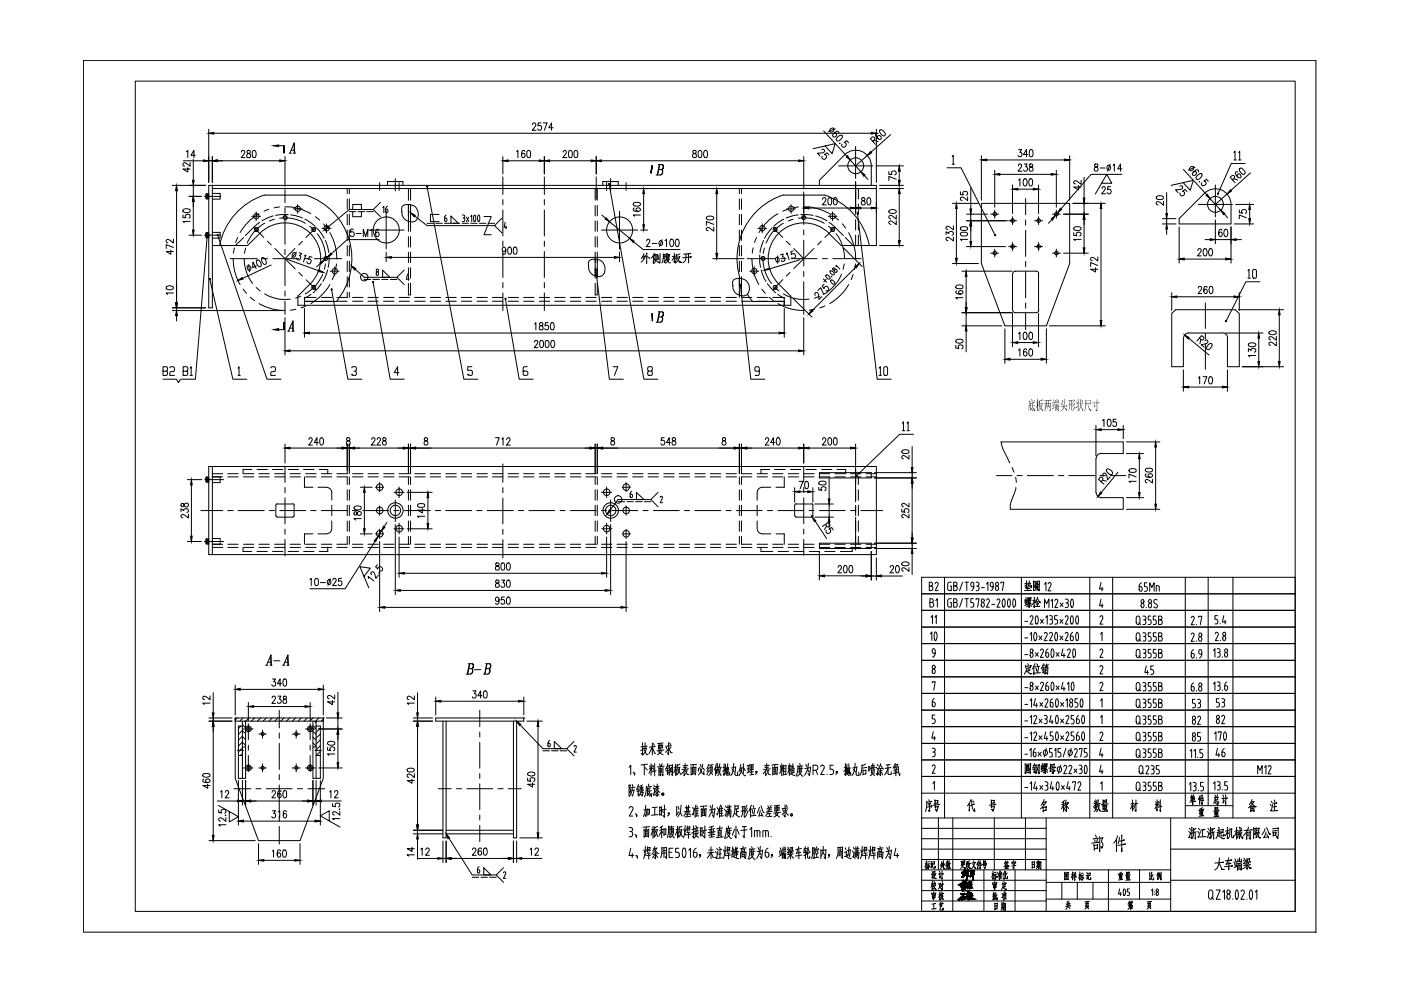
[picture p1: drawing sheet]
<svg xmlns="http://www.w3.org/2000/svg" width="420mm" height="297mm" viewBox="0 0 420 297" stroke-linecap="round" stroke-linejoin="round" font-family="sans-serif">
<g fill="none" stroke="#000" stroke-width=".3">
<path d="M192.7 77l.3 .5M192.9 76.8l.7-.1-.4 1-.9 .8M193.1 76l-.8 1.5M193.9 75.8v3.1v-.4M194 76.9l.9 .6M196 76.6v2.3v-.4M196.2 75.9l-.8 1.4M196.7 78l.5 .6M196.8 76.8a2.21 2.21 0 0 1-.7 2.1M197.1 77.7v.2l.1-1.6-.8 .2v-.3v1.8v-.2M197.5 76.6v1.3M197.5 78.5l.4 .3"/>
<path d="M197.9 76v2.8l-.4-.3M198.9 76.1v1.6l-.4 1.1M198.9 76.3h.6l-.1 2.4-.3-.2M199.2 77.4l-.3 .1M199.3 76.9l-.4 .1M199.8 76.6l.1 .9 .8-.2v-.7l-.9 .2M200 77.9l.7 .8 .4 .1M200 75.9l.1 .1-.5 .9M200.1 77.7h.6l-1.2 1.2M200.1 77.4l-.6 .8M200.5 77l-.6 .1M200.7 76.3h.2l-.9 .1"/>
<path d="M202.2 75.9v2.8v-.3M202.2 77.1l.4 .4M202.2 77l-.7 1M202.6 76.8l-1 .1M202.8 76.2v1.5l-.4 1M203.1 77.1l.7-.3a3.3 3.3 0 0 1-1.2 2.1M203.1 77.3l.7 1.2 .5 .1-.6-.2M203.9 76.1l-1 .4M205.7 76.1a2.24 2.24 0 0 1-.9 2.7M206.4 76.1l.1 2.7v-.4M206.6 76h.5l-2.1 .2M207 77.1l.4-.1-2.7 .3"/>
<path d="M188.7 230l.5-.6v2.8M188.7 235.2v3.4M189 235.4l-.3 .1M189.1 235.3l-.3 .9 .3 .5-.2 .9-.1-.4M189.6 235.1l.2 .7M189.7 236.1l-.5 1.8-.4 .8M189.9 231.5l.5 .4-.1 .4-.1-.6M190.1 236.9h-.6M190.2 236.7l-.5 1.9-.2-.3M190.4 236l-1.3 .2M191.4 236.5v1.8M191.5 235.1l-.6 1.7"/>
<path d="M191.6 236.5l-.5 .1M191.7 237.1l-.7 .2M191.8 237.8l-.5 .6M191.8 235.8l-.6 .1M192.2 237.1l-.2 1.2-.5 .3M192.3 236.1l-.5 .8M192.4 235.5v1.4M192.5 236.1l.5 .8M192.7 236.9l-.2 .7 .3-.1M192.7 237l-.7 .1M192.7 222.6v3.7l-.4-.5M192.7 235.3l-.7 .3"/>
<path d="M192.9 237.4l-.3 1.2-.2-.5M192.9 236l-1.1 .2M193 223.8l-.8 .1M193 224.3l-.9 .7M193.2 224.4l.7-.2-.3 1-.8 1.1M193.2 224.7l.7 1.5h.4M193.2 229.1v3.2M193.5 222.6v1.7M193.5 230.1l.6 .7M193.9 235.6l-.3 2.6-.3 .6M194.1 223.6l-1.1 .2M194.2 229l-1.9 .3"/>
<path d="M194.2 236.3v2.1M194.4 235l.2 .7M194.5 238.1l.3 .5M194.6 236.3l.3 1.6 .5 .9-.1-1M194.6 237.7l-.6 .8M194.9 229.5l.1 .6M195.1 236.2l-.9 .3M195.3 230.4l-.7 1.4M195.3 230.6l.3 .5M195.3 228.9v3.5M195.3 237l-1.1 .2M195.4 235.7l-1.5 .3"/>
<path d="M195.6 222.7v3.6M195.6 229.4l-.2 .9M195.7 230.3l-1 .1M195.8 230.2l.3 .6M195.8 229.4l.2 .5M195.9 236.1l.3 .5M196 222.9l.2 .5M196.1 235.3l.2 .5M196.3 228.9v3.6M196.4 236.3l-.3 2-.3-.4M196.5 223.7l-1.8 .3M196.7 225.8h-.4l-.7-1.8-1 1.9"/>
<path d="M196.7 237.4l.1 .3M196.8 231l-1.3 .4M197 237.8l-.6 .5M197.1 237v1.7l-.4-.4M197.1 236.5l.5 .9h.3M197.1 236.4l-.9 1.2M197.1 235.8l.5 .7M197.1 235.7l-.6 .9M197.1 235v1.3M197.2 237.9l.4 .5M197.4 237.3l-.3 .5M197.5 223.3v1.2"/>
<path d="M197.6 225.4l1.2 .9M197.6 230.1v2.4M197.7 235.6l-1.2 .2M197.7 229l.3 .6M197.9 222.8v1.4M198 230.9h-.4M198 231.4l-.4 .1M198 224.3l-.4 1.1M198.1 230.1v2.4l-.3-.4M198.1 230.3h-.5M198.3 222.8l-.1 1.4M198.4 230.3v1.3"/>
<path d="M198.5 224.9l-.5 .8-.8 .6M198.5 238l.3 .3 .3-.3M198.6 228.9l-.3 .8M198.7 223.4l-1.2 .1M198.7 223.3v.9l-1.2 .1M198.8 229.9v2.6l-.3-.4M198.9 222.7l-1.7 .2M199.1 238l-.3-.3-.3 .3M199.1 224.8l-2.1 .2M199.2 229.6l-2 .3M199.8 224l.3 .7M200.1 230.3v1.9l.5-.8"/>
<path d="M200.3 228.9l-.7 1.7M200.3 224.8l-.7 .7M200.5 222.6v3.7l-.4-.7M200.5 224.2l.7 1.4h.4M200.5 230.2l-.7 .1M200.6 229.6l-.5 .1M200.6 230.9l-.9 .2M200.7 229.3v3.1M200.8 222.7l.4 .5M200.8 230l.7 1.5M201.2 224l-.5 .5M201.4 223.5l-1.8 .2"/>
<path d="M201.4 229.9l-.6 1.7M201.7 229.2v3.2l-.4-.4M201.7 229.3l-1 .2M202.6 229v3.5M202.6 230.1l-.6 1.5M202.6 230.4l.3 .5M203 229.9l-.8 .1M203.1 229.1l-.2 3.1M203.4 230.4l.8 1.7M203.9 229.9l-.5 1.7-.4 .7M203.9 230l-.6 .1M204 229l-.9 .4"/>
<path d="M205.2 231.1v1.4M205.4 230.6l-1 1.4M205.4 230.6l.7 1.6h.5M205.5 228.9v1.7M205.6 231.8l-.5 .7M206.1 229.9l-1.1 .2M206.1 230.8l-.3 .6M206.2 229.4l-1.4 .2M206.5 230.4l-2 .2M207.3 229.9v2.4M207.7 230.1v1.9M208 229.2l-.2 .9"/>
<path d="M208.1 230.6h-.4M208.1 231.1l-.4 .2M208.2 230.1l-.1 1.9M208.6 231.9l-1.3 .2M208.7 230l-1.4 .2M208.7 229.8l-.1 2.5M208.9 229.1l-1.9 .2M209.5 230.3l-.1 .9M209.8 229.9l.8 1.9 .6 .4-.2-1M210 229.1l.3 .8M210.7 229l-.5 2.3-.7 1M210.9 230.3l.4 .6"/>
<path d="M212.5 229.1l-.5 1.4M212.7 230l-.7 1.3M212.7 230.9l-.7 1.4M213 229.9v1.6M213.3 230.4l-.1 1.1-.7 1M213.3 231.6l.4 .6M213.3 229.4l-.1 .6M213.6 229.9l-.6 .1M213.6 229.8v1.7M213.9 229.2l-1.1 .2M214.6 229.9v2.6M214.9 228.9l-.7 1.9"/>
<path d="M214.9 230.6v1.3M215.1 228.8v2.1M215.4 230.8l-.5 .1M215.4 230.8l-.1 .8M215.4 231.6h-.5M215.6 230.6l.5 1.7h.2M215.6 229.9l-.9 .2M215.9 228.9l-.5 2.1M216.1 230.1l-.5 2-.4 .4M216.3 229.9l-.7 .2M217.2 228.9v3.5l-.3-.4M217.4 230.6l-.7 .6"/>
<path d="M217.4 229.9l-.6 .2M217.6 229l-.3 3.3M217.9 230.1l-.1 2.1 .3 .2M217.9 230.3l-.5 .1M218.2 228.9l-.3 3.1M218.5 230.1l-.2 1.9-.2-.4M218.5 230.2l-.5 .1M218.8 231.5v.8h-.7M219.6 230.6l.7 .8M220.1 228.8l-.3 2.2-.2 .9-.5 .6M220.6 229.9l-1.2 .3M220.7 229.8l-.3 2.1 .3 .5h.6l-.1-.9"/>
<path d="M221.9 230.7l1.4 1.8h.3M222.2 229.1l-.6 2.2M222.5 230.2l-.5 .1M222.6 230l-.5 1.7-.5 .8M222.9 228.9v2.8M223.1 230.2l.4 .8M224.4 229.5v2M224.7 230.3l-.6 .2M224.8 229.4l-.8 .2M224.9 229.1l.1 1.9M224.9 231.1l-.9 .6M225.4 229.2v3"/>
<path d="M225.7 229.9h-.6M225.8 229.2l-.8 .1M225.9 229l-.1 1.6M225.9 230.6l-.9 .2M225.9 231.3l-1 .2M226.1 232.1l-1.3 .2M226.9 231.5v.3l-.4 .3M229.6 231.1v1.4M229.9 228.9v1.7l-1.1 1.4M229.9 230.6l.7 1.6h.4M230.1 231.8l-.6 .7M230.5 229.9l-1.1 .2"/>
<path d="M230.6 230.8l-.4 .6M230.7 229.4l-1.5 .2M230.9 230.4l-1.9 .2M231.7 229.9l.1 2.4M232.1 230.1v1.9M232.4 229.2l-.1 .9M232.5 230.6h-.4M232.5 231.1l-.4 .2M232.7 230.1v1.9M233 231.9l-1.2 .2M233.1 230l-1.4 .2M233.2 229.8l-.2 2.5"/>
<path d="M233.4 229.1l-1.9 .2M234 229.5l.2 .7M234.4 228.9v3.6M234.4 230.5l-.6 1.3M234.4 230.6l.5 .6M234.8 229.4l-.3 1M234.9 230.3l-1 .3M235 229.3v2.9M235.5 231.2l-.5 .1M235.5 230.4h-.5M235.7 229.4l-.1 2.7M235.7 229.5l-.7 .1"/>
<path d="M236 232.1l-1.3 .2M236.4 229.5l.1 .6M236.7 230.6l-.4 1.1M236.7 228.9v3.6M236.8 230.6l.2 .4M236.9 231.9l1.5 .5M237 230.3l-.7 .1M237 229.5l-.2 .6M237.2 229.4l.1 .5M237.2 230.5l-.2 .1M237.3 230.4l-.1 1.6M237.5 230.8v1"/>
<path d="M237.6 229.5l-.1 .8M237.8 228.9v1.5M238.1 229.9h-.6M238.1 230.9h-.6M238.1 230.8v.8M238.1 231.6h-.6M238.2 230.4l-.7 .2M239.3 229.4l-.3 2.6-.3 .6M239.6 231.5l1.2 1.2M239.7 229.7v1.3M239.8 228.9l.2 .6M240.3 229.7l-.1 1.1"/>
<path d="M240.3 230.8l-.6 .1M240.3 231.1l-.7 .2M240.4 231l-.4 1-.9 .7M240.8 229.6l-1.5 .1M240.8 230.3l-1.5 .1M241.7 229.1l.3 .8M242.3 230.8l.3 .6M242.4 228.8l-.1 1.4-1 2.2M243.1 230.1l-1.7 .3M243.1 229.9l-.3 2.6-.5-.7M244.5 229.4h-.7v2.8M244.6 229.3a.8 .8 0 0 1 .7 .8 .8 .8 0 0 1-.7 .8h-.8"/>
<path d="M244.7 230.9l.5 1.3M246.7 229.4l.4 .3v.6M246.7 229.3l-.6 .5M247.1 230.3l-1 1.9h1.1M248 232v.2M249.9 229.4h-1v1.2l.8 .1 .3 .5M250 231.2a.68 .68 0 0 1-.5 .9l-.6 .1M251.1 231.5l-.1 .3-.4 .3M253.5 228.9v3.5l-.3-.4M253.8 230.6l-.8 .6M253.8 229.9l-.6 .2M254 229l-.3 3.3"/>
<path d="M254.2 230.1v2.1l.3 .2M254.2 230.3l-.5 .1M254.6 228.9l-.2 2.6-.2 .5M254.9 230.1l-.2 1.9-.2-.4M254.9 230.2l-.6 .1M255.1 231.5v.8h-.6M255.9 230.6l.8 .8M256.5 228.8l-.3 2.2-.7 1.5M257 229.8l-.3 2.1 .3 .5h.6l-.1-.9M257 229.9l-1.3 .3M258.5 229.2l-.2 2.3-.4 .9M258.8 230.8v1.5"/>
<path d="M259.6 229l-1.1 .6M259.6 230.9l-.8 .1M259.7 230.8l-.1 1.2M259.7 232l-.9 .1M260 230l-1.4 .3M260.5 229.7v1.5M260.9 229.9h-.4M260.9 230.8h-.4M260.9 229.7v1.1M261.4 230.8v1M261.4 229.8v.8M261.7 228.9v1.3"/>
<path d="M261.8 231.2l-.2 .8-.6 .5M261.8 232l.5 .5M262.1 229.7l-.1 .9M262.2 230.7l-.1 1.1M262.2 230.8l-.8 .1M262.3 229.4l-1 .1M262.5 230.1l-1.5 .2M262.8 229.9l.3 .6M263.1 229.1l.3 .5M263.4 230.3l-.3 2-.3-.5M263.7 231.5l-.5 .8M264 229.2l.7 1.2h.3"/>
<path d="M264.1 230.4v2.1l-.4-.5M264.1 228.9l-.6 1.7M264.3 231.5l.4 .8M264.4 230.3l-.7 .1M264.6 230.9l-1.1 .2M266.3 230.2l.1 2 .9-.1v-.8M266.3 229.2l-.1 1.4-.9 1.7M266.9 229.2l-1.2 .1M267.2 230.1l-1.8 .2M268.3 230.3l.2 .3M268.5 228.9l-.7 1.4M268.7 230.9v1.6"/>
<path d="M268.9 230.3l-.2 .5M269 231.2l-.7 .2M269.2 230.7l-1.2 .2M269.2 231.6l-1.4 .2M269.2 229.5l-.9 .2M269.4 229l-1.1 .3M269.4 229.8v1.3l.4 1.4 .1-.7M269.4 229.9l-1.3 .2M188.7 248h.5a.61 .61 0 0 1 .5 .6 .61 .61 0 0 1-.5 .6M188.9 249.2h.3M189.2 254.3l-.5 2.1h1.3M189.2 249.2l.5 .6"/>
<path d="M189.3 241.7l-.6 .5M189.3 241.8l.4 .2 .1 .5-1.1 2.1h1.1M189.6 255.8v1.2M189.7 249.9a.68 .68 0 0 1-.5 .9h-.5M190.4 250.1l.3 .2 .2 .7-.2-.6M190.5 243.9l.5 .4-.1 .4-.1-.5M190.7 256.3l.5 .5-.1 .4v-.6M193.1 254.8l.3 .7M193.2 248.5v2.5M193.2 244.2l-.2 .5M193.5 255.9l.2 .6M193.5 253.7l-.1 2.6-.4 1.1"/>
<path d="M193.5 242.8l-.2 1.4M193.6 248.8v1.8M193.7 241.4l-.2 1.5M193.9 247.8l-.2 .9M193.9 249.2l-.3 .1M193.9 249.8l-.3 .1M193.9 254.7l-.4 .8M194 242.6l-.9 .2M194 242.5l-.3 2.2-.2-.5M194.1 248.7l-.1 1.9M194.2 253.8v1.7M194.3 242.4v2"/>
<path d="M194.5 250.6l-1.3 .2M194.6 248.7l-1.4 .2M194.6 248.5l-.1 2.5M194.6 255.7v1.8M194.8 242.5v1.5h-.5M194.8 242.6l-.5 .1M194.8 247.8l-2 .2M194.8 254.5l-.6 .1M194.9 254l-.7 .1M194.9 253.9v1.1M194.9 255l-.7 .1M195 255.7l-1 .1"/>
<path d="M195.1 256.3l-1.2 .2M195.8 247.6v3.6M195.8 248.7l-.5 1.6M195.8 249.1l.3 .5M196.2 254.6l1.1 1.2h.3M196.2 248.5l-.8 .2M196.3 247.8l-.2 3M196.3 256.3l-.6 .8M196.4 242l-.1 2.3M196.4 253.8l-.6 1.3M196.6 249.1l.8 1.7M196.6 255.4v2l-.4-.4"/>
<path d="M196.7 256.3l.6 .7M196.9 254.3l-.8 .1M197 254.1l-1.5 1.9M197.1 248.7l-.6 .1M197.1 255.9l-1.2 .2M197.2 248.6l-.5 1.7-.5 .7M197.2 241.9l-1.6 .2M197.2 247.7l-.9 .4M197.4 244.2l-2.1 .1M197.9 241.8v2.6M198.3 242.9l-.4 .1M198.4 241.9l-.5 .2"/>
<path d="M198.4 241.8v2.6M198.4 244l-.5 .2M198.4 247.8v3.3M198.4 249.1l.4 .6M198.4 249l-.7 1.4M198.5 253.9l-.1 2.6-.3 .6M198.7 243l.2 .6M198.7 247.5l-.8 .7M198.9 248.6l-1.1 .3M199.1 248.3v2.2M199.1 254.1v2.9M199.3 241.3v3.7l-.5-.7"/>
<path d="M199.7 248.5l-.6 .1M199.7 248.3l-.1 1.8M199.7 250.1h-.6M199.7 254.9l-1 .2M199.7 255.7l-1.1 .1M199.8 242.6l-1.2 .2M199.9 253.9v3.5l-.4-.6M199.9 254l-1.4 .2M200.5 243.8h.1M200.5 247.6v2.1l-.4 1.4M200.6 243.8h.1M200.7 243.9l-.1 .4-.4 .2"/>
<path d="M200.7 255.5h.8M200.8 248.7l-.3 .1M200.8 249.4l-.3 .1M200.9 247.7v3.3l-.2-.4M200.9 247.8h-.4M201.4 248.3v1.1M201.4 248.5l.6-.2-.1 .8M201.4 249.9l.6 1.2h.2M201.4 247.6l-.2 1.1M201.6 249.2l-.6 .9M201.8 254.3h-1.1v2.7h1.1M201.9 248.7l-.5 .2"/>
<path d="M202 249.6l-.6 .1M202 249.4l-.2 .9-.8 .8M202 247.8l-.6 .2M202 249.1l-.6 .1M202.6 257h.6M202.9 241.7v2.6M203.2 247.6v3.6M203.2 248.7l-.6 1.6M203.2 249.1l.3 .5M203.2 255.5l.6 .6M203.4 241.7l.2 .9M203.6 254.3h-1v1.2h.6"/>
<path d="M203.6 248.5l-.9 .2M203.6 243.3l-.8 1.1M203.7 247.8l-.3 3M203.7 256.1v.3M203.8 256.4l-.6 .6M203.9 249.1l.7 1.7h.2M204 243.6l-.7 1.3M204.3 241.3l-.3 2.3 .6 1M204.5 248.6l-.5 1.7-.4 .7M204.5 248.7l-.7 .1M204.5 247.7l-.8 .4M205 248.5l.4 .7"/>
<path d="M205.4 249.7l.3 .6M205.4 254.4l.3 1-.3 1.5M205.5 254.4l-.3-.2a1.98 1.98 0 0 0 0 2.8l.3-.1M205.5 247.5l-.2 2.6-.3 1M205.9 248.5l-.5 .7M205.9 241.5v1.8l-.8 1.2M206.1 243.5v1.2M206.1 247.6v1.6M206.4 243.2l.6 1.1h.2M206.4 242.8h-.5M206.4 242.4h-.5M206.5 241.4v1.8"/>
<path d="M206.5 249.5v1.8M206.6 254.9l.5-.6v2.7M206.6 244l-.9 .2M206.7 248.3l-.6 .1M206.9 247.8l-.8 .1M206.9 247.7l-.1 1M206.9 248.7l-.8 .2M206.9 241.9l-1.5 .2M206.9 249.4l-.9 .2M207 244.7l-1.6 .2M207 243.1l-1.8 .2M207.1 250.1l-1.2 .2"/>
<path d="M207.7 242l.3 .5M208 255.5v.9a.54 .54 0 0 0 .5 .6 .54 .54 0 0 0 .5-.6v-.3M208 255.5h.5M208 247.5v3.7l-.3-.6M208.2 242.5l-.4 1.8-.2-.4M208.2 248.5l-.7 .2M208.2 249.1l-.8 .7M208.5 242.4v2.6M208.6 255.5l.4 .1 .1 .5M208.6 248.5l.1 .5M208.7 247.5l.3 .6M208.7 241.3l-.5 1.7"/>
<path d="M208.8 249.2l-.3 1.1 1 .8M208.8 254.2l-.6 .5-.2 .8M209 241.6l.2 .6M209 242.4v2.2M209.1 249.7l-.2 .8-.7 .7M209.1 248.2l-.1 .9M209.4 243.8h-.7M209.4 242.3l-.9 .1M209.4 243l-.7 .1M209.4 248.1l-1.1 .2M209.5 249l-1.2 .2M209.5 244.5l-1 .1"/>
<path d="M209.5 249.7l-1.3 .2M210.1 248v2.6M210.1 256.3v.4l-.4 .3M210.3 242.3l.1 2.5M210.4 249.1l-.3 .1M210.6 248.2l-.5 .1M210.6 248v2.6M210.6 250.3l-.5 .1M210.7 242.6v1.8M210.9 249.2l.2 .6M211 241.6l-.1 .9M211.1 243l-.4 .1"/>
<path d="M211.1 243.6l-.4 .1M211.3 242.5v1.9M211.4 247.5v3.7l-.5-.6M211.6 244.3l-1.2 .2M211.8 242.4l-1.5 .2M211.8 242.3l-.2 2.4M211.9 248.8l-1.2 .2M212 241.6l-1.9 .1M213 248.9v1.2M213 241.6l.3 .7M213.2 255.5l-1.1 1.7M213.2 253.8v3.6"/>
<path d="M213.3 255.5l.6 1.5h.3M213.4 247.8v3.1M213.6 243.2l.3 .6M213.7 241.2l-.4 2.4-.7 1.3M213.9 254.8h-1.4M214 247.6l-1.3 .4M214 248.7l-.2 1.4M214.1 255.5l-1.9 .2M214.2 250.8l-1.5 .2M214.3 248.4l-1.8 .3M214.4 242.5l-1.7 .3M214.4 250.1l-1.9 .3"/>
<path d="M214.4 242.3l-.3 2.7-.5-.8M214.5 249.3l-2.2 .3M214.6 255.2l.3 .5M214.9 254.3l.3 .4M215.1 242l.2 .5M215.3 255.1l-.4 2.3-.3-.5M215.4 248.8v2.2M215.6 242.5l-.5 1.8-.2-.4M215.8 242.4v2.6M215.8 253.9l.2 .6M215.9 247.6l-.1 1.4M216 254.6l-.1 2.5"/>
<path d="M216.1 241.3l-.5 1.7M216.1 250.3l-.7 .1M216.1 249.9l-.7 .1M216.1 249.4l-.7 .1M216.3 248.7v2.3M216.3 248.9l-.9 .1M216.3 242.4v2.2M216.3 241.6l.2 .6M216.3 255.9l-.9 .1M216.5 254.6l-1.1 .2M216.7 257.1l-1.5 .2M216.7 243l-.7 .1"/>
<path d="M216.7 243.8h-.7M216.7 248.2l-1.8 .2M216.8 242.3l-1 .1M216.9 244.5l-1.1 .1M216.9 250.8l-2.1 .3M217 254.8l.3 .7M217.2 242.6l.4 .5M217.4 255.9l.3 .6M217.5 253.7l-.1 1.7-.4 2M217.5 241.6l.4 .5M217.8 254.7l-.4 .8M217.9 248.1l-.1 1.3-.5 1.9"/>
<path d="M217.9 243l-.3 1.6-.2-.4M218.1 243.1v1.8M218.1 253.8v1.7M218.2 250.1l1.2 1.2M218.2 248.4v1.3M218.3 241.4l.1 1M218.4 247.5l.2 .7M218.5 242.6l-.3 1.7M218.5 243.6l.1 .2M218.5 255.7v1.8M218.7 254.5l-.6 .1M218.8 243.7l.2 .3"/>
<path d="M218.8 248.4v1M218.8 254l-.7 .1M218.9 242.6l-.3 1.8M218.9 241.3l-.1 1.1M218.9 249.8l-.7 .1M218.9 249.4l-.7 .2M218.9 253.9l-.1 1.1M218.9 255l-.8 .1M218.9 249.7l-.4 .9-.9 .7M218.9 255.7l-.9 .1M219.1 256.3l-1.3 .2M219.2 242.5l-1.1 .2"/>
<path d="M219.2 243.1l-1.1 .2M219.3 243l-.2 2-.2-.5M219.3 241.8l-1.3 .3M219.3 248.2l-1.4 .2M219.3 248.9l-1.4 .2M219.8 253.8l-.3 1.4M219.8 256.8l1.4 .6 .3-.1M219.8 255.1l-.4 .2M220 256.5l-.6 .4M220 255.9l-.6 .4M220 254.8l-.5 1.5M220 254.4l.1 .5"/>
<path d="M220.3 243.7l1.2 1.2 .4-.1M220.3 248.5l-.7 1.8M220.3 255.4l-.3 .1M220.3 255.3l-.2 1.6M220.4 242.9l-.6 2M220.4 241.3v1.5M220.6 254.6l.7 .7h.2M220.7 247.6v3.6l-.4-.7M220.7 253.8l-.3 1.2M220.8 255.1v1.9M220.9 242.5v1.8M221 248.5l.7 1.6"/>
<path d="M221.2 254.1l-.8 1.3M221.2 255.8l-.7 .1M221.2 255.5h-.7M221.2 254.3h-.5M221.3 256.2l-.9 .1M221.4 242.4l-1 .1M221.4 241.4v1M221.4 241.6l-1 .1M221.5 243.2l-.6 .1M222.1 255.4v1.9M222.4 254.5v1M222.6 255.9v1"/>
<path d="M222.8 241.9l-.1 2-.3 1M222.8 253.7l.1 .4M223.2 247.7v3.4l-.4-.7M223.2 241.7v3.2M223.2 256l-.6 .2M223.3 255.9l-.1 .7M223.3 256.7h-.7M223.3 254.5v.7M223.3 254.6l-.9 .2M223.4 255.2l-1 .1M223.4 241.7l-1 .2M223.6 242.9l-1.4 .2"/>
<path d="M223.7 255.5l-1.6 .2M223.8 255.3l-.2 2.1-.4-.5M223.8 254.1l-1.7 .3M223.8 247.7l-1.2 .1M224 241.4l-.5 1.1M224.1 242.4l-.7 1.3M224.1 248.7l-1.9 .2M224.3 243.1l-.6 1.4-.4 .5M224.8 248.7l.6-.7v2.8M224.9 254.3l-.2 2.6-.4 .6M225.1 242.1v2.9M225.2 256.3l1 1.3h.3"/>
<path d="M225.4 241.3l-.8 1.9M225.4 254.6v1.3M225.4 253.7l.2 .7M225.6 242.9l.2 .9M225.9 241.4l.2 .7M225.9 254.6v1.1l-.5 .1M226 255.9l-.4 1-.9 .7M226 256l-.8 .2M226.3 242.8l-.2 1.6M226.4 254.4l-1.5 .2M226.4 255.1l-1.4 .2M226.6 242.4l-1.2 .1"/>
<path d="M226.8 244.4l-1.6 .1M227.1 249v1.8M227.3 254l.3 .8M227.4 249h-1.2v1.8M227.5 248.9l.5 .6M227.8 242l-.7 1.7M227.9 249.5v1.3M228 255.7l.2 .6M228 242.9l-.4 1.7M228 253.7l-.4 2.3-.7 1.3M228.2 241.6l.7 1.9h.3M228.3 243.7l.5 1"/>
<path d="M228.7 244.3l-1.2 .3M228.7 254.8l-.3 2.6-.4-.7M228.7 255l-1.6 .3M229.5 255.5h.6M229.5 255.5v.9M229.5 256.4a.54 .54 0 0 0 .6 .6 .54 .54 0 0 0 .5-.6M229.6 249v1.8M229.9 249h-1.1v1.8M230 248.9l.4 .6M230.1 255.5l.4 .1 .1 .5M230.3 241.5l.2 .6M230.3 254.2l-.6 .5-.2 .8"/>
<path d="M230.4 249.5v1.3M230.6 256.1v.3M230.8 243.9v.8M231.2 243.8l-.9 .1M231.3 250.7v.1M231.3 241.4l-.7 1.6-1 1.6M231.3 242.7l-1.1 .1M231.5 244.7l-1.5 .1M231.5 242.1l-1.5 .2M231.6 243.2l-1.8 .2M231.6 256.3v.4l-.4 .3M232.4 241.9v1.3"/>
<path d="M232.6 244l1.2 .9M232.8 241.5v1.4M233 244.3l-.9 .6M233 243l-.4 1.1M233.2 241.5v1.4M233.4 243.5l-.4 .8M233.7 242.8l-1.3 .2M233.7 241.9l-.1 .9M233.7 242.1l-1.3 .1M233.8 241.4l-1.7 .2M233.9 255.5v.6M234 254.1l.2 .7"/>
<path d="M234.1 243.5l-2.1 .2M234.4 255.2l-.2 1.1M234.4 256.2l-.8 .5M234.4 255l-.7 .2M234.6 256v1.4M234.7 242.6l.4 .7M234.8 254.1v.7M234.9 256v1.2M235.1 255.4l-.2 .6M235.1 253.7v1.1M235.3 256v1.2M235.3 243.5l-.8 .7"/>
<path d="M235.5 241.2v3.7l-.5-.6M235.5 242.9l.7 1.4h.3M235.5 254.8l-.8 .1M235.5 254v.8M235.6 255.9l-1 .1M235.6 255.8l-.1 1.6-.2-.4M235.7 255.3l-1.2 .2M235.8 241.4l.3 .5M236.1 254.5l.3 .3M236.1 242.6l-.5 .6M236.3 242.2l-1.7 .2M236.3 253.9l.2 .5"/>
<path d="M236.7 254.5l-.3 1.3-.3-.4M237 254.5l-.3 .6M237.1 256l-1 1.3M237.1 255.5v1.9M237.1 244.3l.3 .2 .3-.2M237.2 256l.6 1.2h.3M237.3 254.1l-.3 1.2-.3 .4M237.6 254.7l.3 .5M237.7 254l-.8 .1M237.7 244.3l-.3-.3-.3 .3M237.7 244.3l-.3-.4-.3 .4M237.7 253.9l-.2 1.7-.2-.5"/>
<path d="M237.9 255.9l-1.8 .3M239.6 253.8l-.7 2M239.6 254.8v2.6M240.1 255.5l-1.3 .3M240.3 254.3l-1.7 .3M240.5 256.3l-2 .3M241.5 253.8l-.5 1.7M241.5 254.8v2.6M241.9 255.4l-.9 .2M241.9 254.3l-.9 .2M241.9 256l-.9 .5M242.2 255.3v1.7l.2 .2h.5l-.1-.6"/>
<path d="M242.3 254.3l.5 1.2h.2M242.4 253.9l-.6 1.9M242.7 255.5l-.5 .5M243.7 254l-.2 3.4M244.1 255.8h-.4M244.1 255l-.4 .1M244.2 254.1v3.3l-.3-.4M244.2 254.1l-.5 .2M244.5 254.3l-.2 .8M244.8 254.9l-.5 .9M244.8 253.8l.2 .5M244.9 255.9v1.1"/>
<path d="M245 255l.4 .7M245.2 255.8l-.6 .2M245.4 254.5l-1 .1M245.5 254.4l-.2 .4M245.5 257h-1.2M246.2 254.6v2.8M246.8 255.5l.5 .8M246.9 254.9l-.6 1.7M246.9 253.7v1.1M247.6 254.8l-1.4 .2M247.7 254.6l-.2 2.8-.4-.6M248.8 256.3l-.5 .7"/>
<path d="M251.3 253.9a5.3 5.3 0 0 1-.5 3.4M251.6 255.6v1M252 254v1.2M252.3 255.7l-.7 .1M252.3 255.6l-.1 .7M252.3 254.7l-.7 .1M252.3 256.3h-.7M252.5 255.2l-1 .1M252.7 253.9v3.4l-.5-.5M252.7 253.9l-1.4 .2M253.2 256.7h.5l1.4 .7 .2-.2M253.5 254.1l.2 .6"/>
<path d="M253.9 255.2l-.2 1.5M253.9 255.3l-.7 .2M254.6 253.8l-.2 2.1-.3 .8M255 254.6l-.2 2.1-.2-.5M255 254.8l-.9 .2M255.6 255l.4 .5M255.9 254l.3 .5M256.2 255.5l-.3 1.5-.1-.3M256.4 255.5v1.9M256.7 253.8v1M256.8 255.1l-.3 1.6M256.8 256.1l.1 .2"/>
<path d="M257.2 256.2l.1 .3M257.2 255l-.3 1.9M257.2 253.7l-.1 1.1M257.5 255l-1.1 .1M257.5 255.5l-1.1 .3M257.6 255.5l-.2 1.9-.2-.4M257.7 254.3l-1.4 .2M258.1 254.8l.3 .7M258.5 255.9l.3 .6M258.6 253.7l-.2 2.6-.3 1.1M258.9 254.7l-.4 .8M259.2 253.8v1.7"/>
<path d="M259.6 255.7v1.8M259.8 254.5l-.6 .1M259.9 254l-.7 .1M260 253.9l-.1 1.1M260 255l-.8 .1M260 255.7l-.9 .1M260.2 256.3l-1.3 .2M260.5 254.8l.4 .7M260.9 255.9l.3 .6M261 253.7v1.7l-.5 2M261.4 254.7l-.4 .8M261.7 253.8v1.7"/>
<path d="M262.1 255.7v1.8M262.2 254.5l-.5 .1M262.4 254l-.7 .1M262.4 253.9l-.1 1.1M262.4 255l-.7 .1M262.5 255.7l-1 .1M262.6 256.3l-1.2 .2M263.2 255.4v1.9M263.6 254.5v1M263.6 255.9v1M263.9 253.7l.1 .4M264.3 255.9v.7"/>
<path d="M264.3 256.7h-.7M264.3 256l-.7 .2M264.4 254.6l-.8 .2M264.5 254.5l-.2 .7M264.5 255.2l-.9 .1M264.8 255.5l-1.6 .2M264.9 255.3l-.2 2.1-.4-.5M264.9 254.1l-1.8 .3M265.9 254l.4 .8M266.6 255.7l.3 .6M266.7 253.7l-.4 2.3-.7 1.3M267.4 254.8l-.4 2.6-.4-.7"/>
<path d="M267.4 255l-1.7 .3M268.7 254.3l-.5 2.1h1.4M269.1 255.8v1.2"/>
<circle cx="226.8" cy="231.4" r=".1"/>
<circle cx="226.8" cy="231.4" r=".03"/>
<circle cx="226.8" cy="231.4" r=".16"/>
<circle cx="250.9" cy="231.4" r=".1"/>
<circle cx="250.9" cy="231.4" r=".03"/>
<circle cx="250.9" cy="231.4" r=".16"/>
<circle cx="200.6" cy="243.8" r=".1"/>
<circle cx="200.6" cy="243.8" r=".16"/>
<circle cx="210" cy="256.3" r=".1"/>
<circle cx="210" cy="256.3" r=".16"/>
<circle cx="210" cy="256.3" r=".03"/>
<circle cx="231.5" cy="256.3" r=".1"/>
<circle cx="231.5" cy="256.3" r=".16"/>
<circle cx="231.5" cy="256.3" r=".03"/>
<circle cx="248.6" cy="256.3" r=".1"/>
<circle cx="248.6" cy="256.3" r=".03"/>
<circle cx="248.6" cy="256.3" r=".16"/>
</g>
<g fill="none" stroke="#000" stroke-width=".3">
<path d="M63.7 55.6v36.7h-1.1v-36.7h200.2v18h-10.5a17.6 17.6 0 0 0-8.1-6.3 10.7 10.7 0 0 0-12.3 4.7 10.7 10.7 0 0 0 1.6 13.1l3.7 3.7v2.7h-147.9v-2.7a19.5 19.5 0 0 0 6-7 10.7 10.7 0 0 0-3.8-13.1 10.7 10.7 0 0 0-13.6 1.2l-3.7 3.7h-10.5M63.7 56.5h199.1M79.3 58.4a20 20 0 0 0-13.5 15.2M91.7 58.4a20 20 0 0 1 9.2 31.9l-9.6 .1M234.9 58.4a20 20 0 0 0-13 25M247.2 58.4a20 20 0 0 1 13.5 15.2M261.3 49.7v5.9M73.1 71.2l-2.5 2.4M77.8 66.7l-4.2 3.9M81.9 64.7l-3.4 1.5M86.4 64.3l-3.7 .3M87.2 64.4l3.5 .9"/>
<path d="M91.4 65.7l1.9 1.1 1.2 1M95.1 68.4l2.1 3M97.6 72.1l1 3.6M98.7 76.5v2.2l-.3 1.4M227.8 76.5v2.2l.3 1.4M229 72.1l-1 3.6M231.5 68.4l-2.2 3M235.1 65.7l-1.9 1.1-1.2 1M239.4 64.4l-3.6 .9M240.1 64.3l3.7 .3M244.6 64.7l3.4 1.5M248.7 66.7l4.2 3.9"/>
<path d="M253.5 71.2l2.4 2.4M294.3 61h26.5v18l-7 18.7h-12.4l-7.1-18.7zM369.2 61.3v5.8M93.3 88.2l-2 1.2M96.4 85l-2.5 2.8M98.2 80.9l-.2 1.1-1.2 2.3M224.1 88.2l1.6 2.1 9.5 .1M228.3 80.9l.9 2.7 .5 .7M230.1 85l2.6 2.8M233.2 88.2l2 1.2M235.2 90.4v1.1M303.6 82.1v10.9"/>
<path d="M303.7 92.9a.79 .79 0 0 0 .8 .8h6.2a.79 .79 0 0 0 .8-.8M311.5 82.1v10.9M311.5 82.1a.79 .79 0 0 0-.8-.8h-6.2l-.6 .2-.2 .6M366.6 99.8h-10.1a1.56 1.56 0 0 0-1.5 1.5M366.6 99.8a1.56 1.56 0 0 1 1.6 1.5M354.9 101.3v8.6h-3.5v-15.9l1.1-1.2h18l1.2 1.2v15.9h-3.6v-8.6M62.6 139.8h200.2v26.4h-200.2zM63.7 139.8v26.4M300.2 132.5h36.7v3.5h-6.6M328.7 137.5v10.1M330.3 135.9a1.56 1.56 0 0 0-1.6 1.5M83.1 151.1h4.7"/>
<path d="M83.1 151l-.4 .4v3.1l.2 .4 4.9 .1M87.8 151l.5 .4M88.2 151.4v3.2M88.3 154.5l-.5 .4M238.8 151.1h4.6M238.8 155h4.6M238.8 151l-.5 .4 .1 3.1 .4 .4M243.4 151l.4 .4M243.8 151.4v3.2M243.8 154.5l-.4 .4M328.7 147.6a1.56 1.56 0 0 0 1.6 1.6h6.6v3.5h-33.9M70.5 215.2h26.5v1h-26.5z"/>
<path d="M72.7 216.2v17.1M73.7 216.2v17.1h-2.2v-15.7h1.2M93.8 216.2v17.1h2.3v-15.7h-1.3M94.8 216.2v17.1M97 215.2h.1M130.7 215.2h26.4v1h-26.4zM132.8 216.2v34.9M133.8 216.2v34.9M154 216.2v34.9M154.9 216.2v34.9M157.1 215.2h.1M71.5 226.4h1.2"/>
<path d="M72.7 223.9h1M93.8 223.9h1M94.8 226.4h1.3M77.5 252h12.5M133.8 248.9h20.2M133.8 249.9h20.2"/>
<circle cx="76.9" cy="68.8" r=".54"/>
<circle cx="85.5" cy="65.2" r=".54"/>
<circle cx="94.1" cy="68.8" r=".54"/>
<circle cx="97.8" cy="77.5" r=".54"/>
<circle cx="115.8" cy="68.9" r="3.9"/>
<circle cx="185.8" cy="68.9" r="3.9"/>
<circle cx="228.8" cy="77.5" r=".54"/>
<circle cx="232.4" cy="68.8" r=".54"/>
<circle cx="241.1" cy="65.2" r=".54"/>
<circle cx="249.8" cy="68.8" r=".54"/>
<circle cx="298.3" cy="64.2" r=".54"/>
<circle cx="298.3" cy="75.9" r=".54"/>
<circle cx="303.7" cy="66.1" r=".54"/>
<circle cx="303.7" cy="73.9" r=".54"/>
<circle cx="311.5" cy="73.9" r=".54"/>
<circle cx="311.5" cy="66.1" r=".54"/>
<circle cx="316.8" cy="64.2" r=".54"/>
<circle cx="316.8" cy="75.9" r=".54"/>
<circle cx="94.1" cy="86.1" r=".54"/>
<circle cx="232.4" cy="86.1" r=".54"/>
<circle cx="113.9" cy="146" r=".98"/>
<circle cx="113.9" cy="160" r=".98"/>
<circle cx="113.9" cy="153" r=".98"/>
<circle cx="119.7" cy="158.5" r=".98"/>
<circle cx="119.7" cy="147.5" r=".98"/>
<circle cx="182" cy="158.5" r=".98"/>
<circle cx="182" cy="147.5" r=".98"/>
<circle cx="187.8" cy="160" r=".98"/>
<circle cx="187.8" cy="146" r=".98"/>
<circle cx="187.8" cy="153" r=".98"/>
<circle cx="74.5" cy="218.5" r=".86"/>
<circle cx="74.5" cy="218.5" r=".48"/>
<circle cx="78.8" cy="220" r=".48"/>
<circle cx="88.9" cy="220" r=".48"/>
<circle cx="93.1" cy="218.5" r=".86"/>
<circle cx="93.1" cy="218.5" r=".48"/>
<circle cx="74.5" cy="230.2" r=".86"/>
<circle cx="74.5" cy="230.2" r=".48"/>
<circle cx="78.8" cy="230.2" r=".48"/>
<circle cx="88.9" cy="230.2" r=".48"/>
<circle cx="93.1" cy="230.2" r=".86"/>
<circle cx="93.1" cy="230.2" r=".48"/>
</g>
<g fill="none" stroke="#000" stroke-width=".3">
<path d="M62.6 38.7v16M64.1 39.9h197.2M159.7 37.4l.3-.6h.3l.4 .5-1.1 1.8h1.2M162.2 36.8h-.8l-.1 1a.66 .66 0 0 1 .9 0 .66 .66 0 0 1 0 .9 .66 .66 0 0 1-.9 .1v-.2M162.9 36.8h1.2l-.8 2.3M165.9 38.3h-1.3l.8-1.5v2.3M247 39.2l7 7.7M249 38.7l.5-.3a.61 .61 0 0 1 .7 .6 .61 .61 0 0 1-.7 .6l-.7-.2zM250.5 38.6l-2 .8M262.8 38.7v16M263.8 39.1l.2-.2a1.44 1.44 0 0 1 1.4 1.7l-.4 .2-.7-.5-.5-.7zM51.7 55.6h10"/>
<path d="M53 57.1v33.6M55 48.2h6M55.9 45.5l.4-.4v2.1M56.3 50.3v1.3l-1.4-.9h2.1M56.7 58.9h3.7M57 48.7v1.1l-1-.8-.8-.2-.3 .3v.4l.5 .3M58 47.8v6.2M58 55.6v3.3M58.5 46.5h-1.2l.9-1.4v2.1M62.6 48.2h1.1M63.7 46.9v7.8M65.2 48.2h18.7"/>
<path d="M72.4 45.6l.4-.5 .5 .2v.6l-1 1.3h1.2M74.2 45.2v.6a.81 .81 0 0 1 .8 .5 .81 .81 0 0 1-.3 .9 .69 .69 0 0 1-.8-.7 .69 .69 0 0 1 .9-.6l.2-.3v-.4zM75.9 45.2a.49 .49 0 0 1 .8 .3l.1 .9-.2 .8h-.7l-.3-.8zM83.6 43.7h1.5M85.5 46.9v9M128.1 55.9l11 57.8h4.2M150.8 46.9v5.2M152.4 48.2h9.3M154.9 45.5l.4-.4v2.1M157.4 45.4l-.1-.2a.49 .49 0 0 0-.8 .3l-.1 .5a.92 .92 0 0 0 .6 1.2 .63 .63 0 0 0 .5-.7 .63 .63 0 0 0-.9-.5l-.2 .5M158.2 45.2a.49 .49 0 0 1 .9 .3v.5a.99 .99 0 0 1-.4 1.2h-.2a1.52 1.52 0 0 1-.3-2zM163.3 46.9v5.2"/>
<path d="M164.8 48.2h12.5M168.9 45.6l.3-.5h.3l.4 .4-.3 .7-.8 1h1.2M170.7 45.2a.55 .55 0 0 1 .9 .3v.5a.93 .93 0 0 1-.5 1.2h-.2a1.29 1.29 0 0 1-.3-1.7zM172.4 45.2h.6l.3 .8a.93 .93 0 0 1-.5 1.2h-.2a1.62 1.62 0 0 1-.2-2zM178.8 46.9v5.2M180.4 48.2h59.1M182.7 55.2l10.4 58.5h4.2M191.6 56.5h2.6M193 58v9.4M207.9 45.2v.6a.92 .92 0 0 1 .8 1.4 .7 .7 0 0 1-1-.5 .7 .7 0 0 1 .8-.8l.3-.3-.1-.4zM209.6 45.2l.3-.1a1.34 1.34 0 0 1 .2 2.1h-.2a1.52 1.52 0 0 1-.3-2zM211.3 45.2a.49 .49 0 0 1 .8 .3l.1 .9-.2 .8h-.7l-.3-.8z"/>
<path d="M213.7 56.5h.4M214.9 58v17.9M241 46.9v9.7M241 58.4v5.2M246.7 59.8l.3-.6h.3l.4 .4-.2 .8-.9 1h1.2M248.5 59.4l.3-.2a1.3 1.3 0 0 1 .1 2.2h-.1a1.52 1.52 0 0 1-.3-2zM250.2 59.4l.2-.2a1.3 1.3 0 0 1 .2 2.2h-.2a1.52 1.52 0 0 1-.2-2zM251.2 41.1l.7-.5h.6l.2 .4-.5 .7a.96 .96 0 0 1-1.3 .5l-.1-.4zM251.5 40l-.1-.6a1.4 1.4 0 0 0-1.6 1.5 .61 .61 0 0 0 1-.1 .61 .61 0 0 0-.5-.9l-.3 .2M251.8 42.9l.1 .2zM254.5 42.8l-.6-.6-.7 .5a.67 .67 0 0 1 .6 .8 .67 .67 0 0 1-.7 .6 .67 .67 0 0 1-.7-.7l.1-.2M255 48l3.2 3.5"/>
<path d="M256.6 54.4v9.2M258.5 59.4v.5a.92 .92 0 0 1 .8 1.4 .7 .7 0 0 1-1-.4 .7 .7 0 0 1 .8-.8l.3-.3-.1-.4zM259.3 52.6l1 1.2M260.1 46.6l-3.5 3.1M260.2 59.4a.49 .49 0 0 1 .8 .2l.2 .9-.3 .8h-.7l-.2-.8zM261.7 42.4l.7-.7-.4-.7-.5 .1-.5 .5 1.5 1.6M262.1 42l1.2 .5M262.7 49.7h8.2M263.3 40l-.6 .1a1.24 1.24 0 0 0 1.5 1.6 .6 .6 0 0 0 0-.8 .6 .6 0 0 0-.8-.2 .6 .6 0 0 0-.1 .8M263.8 56.5h7.1M263.8 55.6h7.1M266.6 51.4v.9h.9a.68 .68 0 0 1 .1-.9 .68 .68 0 0 1 .9 0 .68 .68 0 0 1 .1 .9l-.3 .1"/>
<path d="M267.1 40.3l-5.9 5.3M268.8 53.7l-2.2-.8v1.2M269.7 51.3v2.7M269.7 58v14.1M284 50.3h4.2l10.2 20.2M285.6 47l.3-.5v2.7M285.6 49.2h.7M288 57.5v.9h.9a.68 .68 0 0 1 .1-.9 .68 .68 0 0 1 .9 0 .68 .68 0 0 1 .1 .9l-.3 .1M290.2 59v1.1l-1-.8a.61 .61 0 0 0-.8-.2 .61 .61 0 0 0-.3 .8l.4 .2M291.1 56.4v6.2M294.3 46.7v13.3M295.9 47.9h23.3"/>
<path d="M298.3 51.1v11M299.8 52.3h15.5M303.6 55.4v8.6M305.2 56.7h4.7M305.4 49.7l.2-.4 .5-.2 .3 .7-1.1 1.5h1.2M305.4 54l.5-.4v2.2M305.5 44.8h.9l-.5 .9a.64 .64 0 0 1 .5 .9 .64 .64 0 0 1-1.1 0M307.1 53.7h.7l.2 .8-.1 .8-.4 .5-.4-.2-.3-.8zM307.1 49.1h.9l-.4 .9a.66 .66 0 0 1 .5 1 .66 .66 0 0 1-1.1-.1M308.2 46.3h-1.2l.8-1.5v2.2M308.8 49.3v.6a.83 .83 0 0 1 .9 .4 .83 .83 0 0 1-.1 .9 .64 .64 0 0 1-.9-.2 .64 .64 0 0 1 .4-.9l.5-.2 .1-.4a.61 .61 0 0 0-.9-.2zM308.8 53.7l.4-.1a1.38 1.38 0 0 1 0 2.2l-.6-.5-.1-.8z"/>
<path d="M308.9 45h.7l.2 .8a.93 .93 0 0 1-.5 1.2h-.2a1.62 1.62 0 0 1-.2-2zM311.5 55.4v8.6M316.8 51.1v11M320.8 46.7v13.3M323.5 55.6v1.3l-1.5-.8h2.2M324.2 54v1.2l-1.6-1-.6 .3 .1 .5 .4 .1M325.1 53.1v6.3M346.8 58.9l.9-.2h.8l.4 .5a1.34 1.34 0 0 1-2.1 .2zM349.9 57.7v6.3M354.9 50.8l7 7.6M357.1 50l.3-.1a.64 .64 0 0 1 .6 .6 .64 .64 0 0 1-.6 .7l-.5-.1-.2-.4zM357.9 51.6l.6-.2a.58 .58 0 0 1 0 1.1 .58 .58 0 0 1-.9-.6l.3-.3a1.08 1.08 0 0 1 1.5-.5v.5"/>
<path d="M358.4 50.1l-2 .9M359.1 52.6a1 1 0 0 1 1.3-.5l.1 .4-.4 .7a.92 .92 0 0 1-1.3 .4l-.2-.3zM359.7 54.4l.1 .1zM362.4 54.4l-.6-.7-.7 .6a.67 .67 0 0 1 .5 .7 .67 .67 0 0 1-.6 .6 .67 .67 0 0 1-.7-.6l.1-.2M362.9 59.6l3.2 3.4M368 58.2l-3.5 3.1M369.6 53.9l.7-.8-.4-.5-1 .5 1.5 1.6M370 53.5l1.2 .5M370.1 45.7l.3-.4v2.6M370.1 47.9h.7M371.2 51.6h-.6a1.32 1.32 0 0 0 1.5 1.6 .64 .64 0 0 0-.2-.9 .64 .64 0 0 0-.9 .2l.2 .5M371.5 45.7l.3-.4v2.6"/>
<path d="M371.5 47.9h.7M371.8 50.5a.94 .94 0 0 1 1.3 .6l.3 .8-.2 .3a1 1 0 0 1-1.2-.6l-.3-.8zM373.4 49h-4.2l-4 9.1M375 51.8l-5.9 5.3M51.2 74.9v1.3l-1.4-.8h2.2M52 74.2l-2.2-.9v1.2M52 71.7v1.1l-1-.8a.61 .61 0 0 0-.8-.2 .61 .61 0 0 0-.3 .8l.4 .2M54.9 64.4v.8l.9 .1a.65 .65 0 0 1 .1-1 .65 .65 0 0 1 .9 .2 .65 .65 0 0 1-.2 .9M55 62.8l.8-.3 1.2 .3v.7l-.9 .3-.9-.2a.49 .49 0 0 1-.2-.8zM56.7 70.5h3.7M57 66.4h-2.1l.3 .4M58 60.4v8.6"/>
<path d="M62.2 70.5l-3.6 43.2h-4.2M65.3 70.5l14.8 43.2h4.2M74.3 79.8a.67 .67 0 0 1 .9 .4 .67 .67 0 0 1-.5 .8l-.5-.5zM74.6 79.2l.2 2.3M76.9 79.7l-1.2 .5 .2-1.7 .9 2M77.1 78l.4-.1 .7 .9 .2 .9-.4 .2a1.39 1.39 0 0 1-.9-1.9zM78.6 77.3l.1-.1a1.39 1.39 0 0 1 1 2h-.2a1.42 1.42 0 0 1-.9-1.9zM81.3 79.4l-8.5 4M86.1 77.7l9.5 3.5M87.9 75.8l.2-.1a.66 .66 0 0 1 .6 .9 .66 .66 0 0 1-1 .3l-.1-.6zM88.9 75.6l-1.4 1.6M89.7 75.8l.8 .2-.7 .6a.63 .63 0 0 1 .2 1.1 .63 .63 0 0 1-1-.4"/>
<path d="M91.2 76.7l.6-.2-.8 2M93.6 77.2l-.8-.4-.4 .9a.65 .65 0 0 1 .8 .4 .65 .65 0 0 1-.3 .8 .65 .65 0 0 1-.8-.2v-.3M115.8 75.6v2.8M117.3 77.2h67M151.7 74.8a.6 .6 0 0 1-.8 .5 .6 .6 0 0 1-.2-.9l.4-.4a1.29 1.29 0 0 1 .1 2.2l-.5-.3M152.5 74.2l.3-.2a1.3 1.3 0 0 1 .1 2.2h-.1a1.52 1.52 0 0 1-.3-2zM154.2 74.2l.2-.2a1.3 1.3 0 0 1 .2 2.2h-.2a1.52 1.52 0 0 1-.2-2zM185.8 75.6v2.8M190 60.9l.8-.3 .8 .1 .5 .6a1.39 1.39 0 0 1-2.2 0zM190.2 62.4h-.2l-.1 .5a1.29 1.29 0 0 0 2.2-.1 .65 .65 0 0 0-.8-.5 .65 .65 0 0 0-.5 .8l.5 .3M192.1 64.5h-2.2l.4 .3M192.1 69h2.1"/>
<path d="M212 65l.8-.2a.96 .96 0 0 1 1.3 .6 1.35 1.35 0 0 1-2.3-.1zM213.7 77.5h9.4M214.1 68.1v1.2l-1.1-.8a.58 .58 0 0 0-.8-.3 .58 .58 0 0 0-.2 .8l.4 .2M214.1 67.2l-2.3-.8v1.2M232.7 77.3a.65 .65 0 0 1 1 .4 .65 .65 0 0 1-.7 .8l-.4-.6zM233.2 76.7l-.1 2.2M234 76.4l.9-.3-.3 .9a.65 .65 0 0 1 .8 .8 .65 .65 0 0 1-1.1 .3M235.8 76.3l.2-.5 .7 2.1M237.9 75.2l-.7 .2 .2 .8a.69 .69 0 0 1 1.2 .4 .69 .69 0 0 1-1 .7l-.1-.1M239.9 77.9l-9.1 2.7M242.6 62.4h12.5M250.8 79.9v-.4l1 1.1"/>
<path d="M253 74.3l5.6 5.6M257.2 64l5.9 49.7h4.2M258.2 62.4h3.1M262.8 60.6v3M263.8 73.6h7.1M266.7 63.1l1.1-.3 .9 .3 .1 .4-.1 .3-1.2 .2-.8-.2zM268.8 66.2v1.1l-1.1-.8a.57 .57 0 0 0-.9-.2 .57 .57 0 0 0 .2 .9h.1M268.8 64.5v1.2l-1.1-.9a.57 .57 0 0 0-1-.1 .57 .57 0 0 0 .4 .9M283.7 70.4v-.9l.8 .5a.65 .65 0 0 1 1-.6 .65 .65 0 0 1 0 1.1M285.6 61h7.8M285.6 79h7.8M285.9 71.1v1.1l-1.4-1a.52 .52 0 0 0-.7 .2 .52 .52 0 0 0 .4 .7h.1"/>
<path d="M285.9 67.7v1.2l-1.7-1.1-.4 .1-.1 .6 .6 .3M286.8 62.5v14.9M288.1 69.8l.8-.2 .8 .1 .5 .5a1.39 1.39 0 0 1-2.2 0zM288.1 68.1l1.6-.1 .4 .1 .1 .5a1.39 1.39 0 0 1-2.2 0zM289.9 64.2h6.3M289.9 66.2h12.3M289.9 73.9h11.7M290.2 71.8h-2.2l.4 .3M291.1 64.2v2M291.1 67.7v4.7M319 64.2h7.4M319 75.9h7.4"/>
<path d="M321.7 61h9.8M322 69.7v.8l1 .2a.66 .66 0 0 1 0-.9 .66 .66 0 0 1 .9 0 .66 .66 0 0 1 .1 .9h-.2M322.1 68.1l1.7-.1 .3 .1 .1 .5a1.45 1.45 0 0 1-2.2 0zM324.2 71.8h-2.2l.4 .3M325.1 61v3.2M325.1 65.7v8.6M329.2 79.6l-2.1-.9v1.2M329.2 77v1.2l-1.5-1-.6 .3 .1 .5 .4 .1M330.2 62.5v33.6M348.6 67.1h4.1M348.6 65.5h4.1M348.9 60.3v1.2l-1-.9a.63 .63 0 0 0-.8-.2 .63 .63 0 0 0-.3 .9l.5 .1"/>
<path d="M349.9 65.5v1.6M349.9 68.6v1.6M353.6 68v10.9M355.1 77.7h12.5M359.2 75.1l.2-.5a.58 .58 0 0 1 .8 .2 .58 .58 0 0 1-.2 .8l-.9 1.1h1.2M361.1 74.6h.7l.2 .8-.2 1.2-.3 .1-.4-.1-.3-.8zM361.4 71.8h1.6M362.7 74.6h.7l.3 .8-.3 1.2-.3 .1-.4-.1-.2-.8zM364.5 65.9v7.2M364.5 71.8h4.7M366.5 69l-.4-.3a1.31 1.31 0 0 0 0 2.2 .65 .65 0 0 0 .5-.8 .65 .65 0 0 0-.8-.4l-.3 .5M367.1 64.1l1.1 1.2"/>
<path d="M367.3 68.8h.7l.2 .9-.2 1.1-.3 .1-.4-.1-.3-.8zM369.2 68v10.9M370.1 67.1h5.9M370.6 61.3h5.4M370.7 71.8h1.6M371.7 62.9v.9l.9 .1a.64 .64 0 0 1 0-.9 .64 .64 0 0 1 1 0 .64 .64 0 0 1-.2 .9M373.8 65.3l-2.1-.8v1.1M374.8 62.8v2.7M49.9 85.9l1.1-.2 .9 .2 .1 .5-.1 .2-1.2 .3-.8-.3zM51.7 92.3h10M51.7 93.1h32.8M52 87.8h-2.2l.4 .5"/>
<path d="M53 92.3v.8M53 94.6v1.6M62.9 83.7l6.9 30h4.2M83.6 98.8h1.5M85.5 95.2v11.2M91.3 92.5v8.6M92.8 99.8h140.9M99.4 86.8l4.9 26.9h4.2M111.9 84.6l5.1 29.1h4.2M151.6 89.6l4.1 24.1h4.2M160.3 97.2l.4-.5v2.2M161.9 96.8v.7a.77 .77 0 0 1 .9 .4 .77 .77 0 0 1-.3 1 .69 .69 0 0 1-.8-.7 .69 .69 0 0 1 .9-.7h.1v-.7z"/>
<path d="M164.4 96.7h-.8l-.2 1a.64 .64 0 0 1 1 0 .64 .64 0 0 1-.1 .9 .64 .64 0 0 1-.9-.1M165.3 96.8l.4-.1 .4 .5 .1 .8-.2 .8h-.7l-.1-.3-.2-.8zM178.7 80.9l4 32.8h4.2M222.1 85.4l3.1 28.3h4.2M235.2 92.5v8.6M237.8 89.4l5.7 5.6M241 95.2v11.2M244.5 88.5a.51 .51 0 0 1 .1-.8 .51 .51 0 0 1 .8 .4l.2 1.6 .8-.8M245.3 87.1l.8-.9 1 2.1M246.9 83.6l1 1M247.1 85.2l-.5 .5 .5 .8a.67 .67 0 0 1 .7-.7 .67 .67 0 0 1 .7 .7 .67 .67 0 0 1-.6 .7l-.2-.1M247.8 82.4a.93 .93 0 0 1 1 1.2 1 1 0 0 1-1-1.2z"/>
<path d="M247.8 83.7l-.7 .8M249 81.3a.83 .83 0 0 1 .9 .2 .83 .83 0 0 1 .2 .9h-.4l-.5-.4zM249.2 83.9a.93 .93 0 0 1 1 1.3 .93 .93 0 0 1-1-1.3zM249.4 82.9l.1 .1zM249.7 80.5v.3l.3 .2a.65 .65 0 0 1 .6-.3 .65 .65 0 0 1 .5 .5 .54 .54 0 0 1-.8 .3 .54 .54 0 0 1 .1-.9l-.3-.3zM256.6 80.1l-13 12.9M286.8 85.7l.8-.3a.93 .93 0 0 1 1.2 .5v.2a1.24 1.24 0 0 1-1.7 .4l-.5-.4zM286.9 87.2l-.3 .3a1.3 1.3 0 0 0 2.2 .1 .6 .6 0 0 0-.8-.5 .6 .6 0 0 0-.2 1h.3M288.5 81.3h15M288.5 93.7h15M288.5 97.7h11.9M288.8 89.2h-2.2l.5 .5"/>
<path d="M289.7 82.9v9.3M289.7 93.7v4M289.7 99.2v6.3M301.4 98.6v10.3M303.6 93.9v10M307.1 99.7h.7l.2 .8-.1 .8-.4 .5-.4-.1-.3-.9zM308.8 99.7l.4-.1a1.45 1.45 0 0 1 0 2.2l-.6-.5-.1-.8zM311.5 93.9v10M313.8 98.6v10.3M314.7 97.7h16.8M328.5 80.3v1.2l-1.4-.8h2.1M351.4 87.7v5.3"/>
<path d="M352.9 89h17.2M359.3 86.4l.4-.5 .6 .1v.7l-1 1.3h1.1M362 86.2l-.1-.3h-.4a1.25 1.25 0 0 0 .1 2.1 .66 .66 0 0 0 .5-.8 .66 .66 0 0 0-.9-.5l-.2 .5M362.8 85.9h.7l.3 .8-.1 .9-.4 .4-.5-.1-.2-.8zM367.5 99.8h11.3M371.4 92.8h13.5M371.7 87.7v5.3M374.3 81.2l.3-.4v2.6M374.3 83.4h.7M375.9 80.8h.6l.3 .3v2l-.3 .3h-.6l-.2-.3v-2zM377.8 84.5h-4.2l-5.9 11.8M380.7 99.4l1.1-.3 .8 .3 .2 .4-.5 .4-.8 .1-.8-.2z"/>
<path d="M383.7 94.4v14M48.9 113.7h4l.6 1 .6-1M48.9 111.3h1.1l.2 .3v.6l-.2 .3h-1.1v-2.6h1.1l.2 .3v.7l-.2 .4M50.9 110.2l.3-.3h.9l.2 .3v.8l-.2 .4h-.9l-.3 .3v.8h1.4M54.9 112.5h.1M54.9 111.3h1.2l.2 .3v.6l-.2 .3h-1.2v-2.6h1.2l.2 .3v.7l-.2 .4M57 110.4l.3-.5v2.6M57 112.5h.7M71.4 110.4l.3-.5v2.6M71.4 112.5h.7M81.2 110.2l.3-.3h.9l.2 .3v.8l-.2 .4h-.9l-.3 .3v.8h1.4M87 105.2h152.5"/>
<path d="M105.5 112.2h.1M105.5 110.2l.2-.3h.9l.3 .3v.7l-.3 .4h-.4M106.6 111.3l.3 .3v.6l-.3 .3h-.9l-.2-.3M119.6 111.7h-1.4l1-1.8v2.6M140.3 112.2h.1M141.5 109.9h-1.2v1.1h1.1l.3 .3v.9l-.3 .3h-.9l-.2-.3M156.9 111.3h.1M158.1 109.9h-.9l-.3 .3v2l.3 .3h.8l.3-.3v-.6l-.3-.3h-1.1M160.3 102.6l.2-.5a.61 .61 0 0 1 .8 .3 .61 .61 0 0 1-.3 .8l-.8 1h1.1M162.1 102.1l.4-.1a1.3 1.3 0 0 1-.1 2.2 1.62 1.62 0 0 1-.3-2.1zM163.8 102.1l.4-.1a1.34 1.34 0 0 1-.2 2.2 1.62 1.62 0 0 1-.2-2.1zM165.4 102.1h.7l.3 .8-.3 1.2-.2 .1-.5-.1-.2-.8z"/>
<path d="M183.9 109.9h1.4l-1 2.6M194.5 112.5h.1M194.5 111.3l-.3-.4v-.7l.3-.3h.9l.2 .3v.7l-.2 .4h-.9l-.3 .3v.6l.3 .3h.9l.2-.3v-.6l-.2-.3M226.5 112.5h.1M227.7 111.3h-1.1l-.2-.4v-.7l.3-.3h.7a3.1 3.1 0 0 1 0 2.6h-.9M263.6 110.4l.4-.5v2.6M263.6 112.5h.7M265.4 109.9h.5l.3 .3v2l-.3 .3h-.5l-.4-.3v-2zM286.6 103.5v.8l1 .2a.66 .66 0 0 1 0-1 .66 .66 0 0 1 .9 0 .66 .66 0 0 1 .1 1h-.2M286.8 101.9l.8-.2 .8 .1 .3 .1v.7l-.8 .3-.8-.2-.5-.3zM302.9 107.7h9.3M305.2 102.7h4.7"/>
<path d="M305.4 105l.5-.4v2.1M305.4 100l.5-.4v2.2M307.9 104.8l-.4-.2a1.29 1.29 0 0 0 0 2.1 .65 .65 0 0 0 .5-.8 .65 .65 0 0 0-.8-.4l-.2 .5M308.8 104.6h.4a1.38 1.38 0 0 1 0 2.1l-.6-.4-.1-.8zM354.9 110.9v6.4M356.5 116h10.1M356.5 101.3l6.1 5.1M359.4 113.3l.4-.4v2.2M359.7 101.3l.8 .6 .6-.5-.7-.8-1.4 1.6M360.2 101.7l-.4 1.3M360.8 112.9h1.1l-.8 2.2M361.4 102.1l.4-.2 .4 .2-.1 .7-1.9 .5 .9 .7"/>
<path d="M362.3 103.4l.7-.5 .4 .2a1.38 1.38 0 0 1-1.3 1.7l-.2-.2a1.06 1.06 0 0 1 .4-1.2zM362.7 113a.49 .49 0 0 1 .8 .3l.2 .9-.3 .8h-.7l-.2-.8zM368.1 110.9v6.4M372.5 109.9h12.4M374.4 105.4v-.9l.8 .5a.65 .65 0 0 1 1-.5 .65 .65 0 0 1 0 1.1M374.5 103l1.2-.3 .8 .3 .1 .4-.4 .4-.9 .1-.8-.2zM376.6 106.6h-2.2l.4 .4M377.5 101.3v7.1M382.8 102.4v1.2l-1.6-1-.7 .3 .2 .5 .4 .1M382.8 100.8v1.2l-1.6-1.1-.7 .3 .2 .5 .4 .2M85.5 133.1v5.6M87 134.3h15.6"/>
<path d="M92.6 131.8l.4-.6h.3l.4 .4-1.1 1.8h1.1M95.4 132.7h-1.2l.9-1.5v2.2M96.1 131.3l.3-.1a1.28 1.28 0 0 1 0 2.2 1.62 1.62 0 0 1-.3-2.1zM104 131.3v.7a.81 .81 0 0 1 .9 .4 .81 .81 0 0 1-.3 1 .71 .71 0 0 1-.8-.7 .71 .71 0 0 1 .9-.7h.1a.45 .45 0 0 0-.2-.8zM104.1 134.3h.7M104.1 133.1v8.9M104.8 133.1v8.9M106.3 134.3h14.7M111.5 131.8l.3-.6 .5 .1 .2 .3-1.1 1.8h1.2M113.1 131.8l.4-.6 .5 .1 .1 .3-1.1 1.8h1.2M114.9 131.3v.7a.8 .8 0 0 1 .8 .4 .8 .8 0 0 1-.3 1 .72 .72 0 0 1-.8-.8 .72 .72 0 0 1 1-.6l.1-.7zM122.5 134.3h.6"/>
<path d="M122.5 133.1v8.9M123.1 133.1v8.9M124.6 134.3h52.4M127.3 131.3v.7a.79 .79 0 0 1 1 .4 .79 .79 0 0 1-.4 1 .71 .71 0 0 1-.8-.8 .71 .71 0 0 1 .9-.6l.3-.5a.61 .61 0 0 0-1-.2zM148.6 131.2h1.1l-.8 2.2M150.5 131.6l.4-.4v2.2M151.9 131.8l.2-.4a.5 .5 0 0 1 .7-.1 .5 .5 0 0 1 .1 .7l-1 1.4h1.1M178.5 134.3h.6M178.5 133.1v8.9M179.1 133.1v8.9M180.7 134.3h39.5M183.3 131.3v.7a.81 .81 0 0 1 1 .4 .81 .81 0 0 1-.3 1 .71 .71 0 0 1-.9-.7 .71 .71 0 0 1 .9-.7h.1a.45 .45 0 0 0-.1-.8z"/>
<path d="M199.2 131.2h-.8v.8a.69 .69 0 0 1 1 .6 .69 .69 0 0 1-1.1 .6l-.1-.2M201.1 132.7h-1.2l.8-1.5v2.2M201.7 131.3v.7a.81 .81 0 0 1 .9 .4 .81 .81 0 0 1-.3 1 .71 .71 0 0 1-.8-.7 .71 .71 0 0 1 .9-.7h.1a.45 .45 0 0 0-.2-.8zM216.7 131.3v.7a.8 .8 0 0 1 .9 .4 .8 .8 0 0 1-.3 1 .72 .72 0 0 1-.8-.8 .72 .72 0 0 1 .9-.6l.1-.7zM221.7 134.3h.7M221.7 133.1v8.9M222.4 133.1v8.9M224 134.3h15.5M229.5 131.8l.2-.4a.5 .5 0 0 1 .7-.1 .5 .5 0 0 1 .1 .7l-1 1.4h1.1M232.4 132.7h-1.3l.9-1.5v2.2M233 131.3h.7l.3 .8-.3 1.2-.2 .1-.5-.1-.2-.8zM241 133.1v5.7"/>
<path d="M242.6 134.3h12.5M246.7 131.8l.3-.6h.3l.4 .4-1.1 1.8h1.2M248.5 131.3l.3-.1a1.28 1.28 0 0 1 0 2.2 1.62 1.62 0 0 1-.3-2.1zM250.2 131.3l.2-.1a1.28 1.28 0 0 1 0 2.2 1.62 1.62 0 0 1-.2-2.1zM256.6 133.1v8.9M270.6 135.1l.8-.3a.93 .93 0 0 1 1.2 .5v.1a1.3 1.3 0 0 1-2.2-.1zM270.6 126.9l.3-.5v2.7M270.6 129.1h.7M272 126.9l.3-.5v2.7M272 129.1h.7M272.6 136.5v1.1l-1-.8-.8-.3-.4 .4v.3l.5 .3M273.6 133.9v6.2"/>
<path d="M274 130.2h-4.2l-12.9 12.4M328.7 127.5v9.1M330.3 128.8h5M330.6 126l.5-.3v2.1M332.3 125.7h.7l.2 .9-.2 1.1-.3 .1-.4-.1-.3-.8zM334.7 125.7h-.8l-.1 .9a.68 .68 0 0 1 .9 0 .68 .68 0 0 1 0 1 .68 .68 0 0 1-.9 0l-.1-.2M336.9 127.5v4M337.8 136h5.2M337.8 132.5h10M341.7 137.5v10.1M346.6 134v17.1M54.3 153.4v-.9l.8 .5a.65 .65 0 0 1 1-.5 .65 .65 0 0 1 0 1.1"/>
<path d="M54.4 150.9a.56 .56 0 0 0-.1 .6 .56 .56 0 0 0 .5 .4l.2-.1a.8 .8 0 0 1 .5-.9 .8 .8 0 0 1 1 .3 .71 .71 0 0 1-.7 .8 .71 .71 0 0 1-.7-.9l-.1-.2zM56.2 143.8h4.3M56.5 154.1v1.2l-1.6-1.1-.6 .3v.4l.5 .3M57.4 145.4v15.3M106.3 153.5v.8h.6a.77 .77 0 0 1 .5-.9 .77 .77 0 0 1 .9 .3 .69 .69 0 0 1-.7 .9 .69 .69 0 0 1-.6-.9l-.1-.2zM106.3 151.9l.8-.3 .8 .2 .4 .1v.7l-.9 .2-.8-.1-.4-.4zM108.1 146h3.5M108.3 155.4h-2.1l.4 .5M109.3 147.6v10.9M118.5 157.2v21M122.1 158.5h7.5M122.1 147.6h7.5"/>
<path d="M125.3 151.2l.9-.3a.99 .99 0 0 1 1.2 .5v.2a1.38 1.38 0 0 1-2.2 0zM126.7 152.5v1.2l-1.5-.8h2.2M127.4 154.7h-2.2l.4 .4M128.3 149.2v7.7M183.1 157.2v21M238.3 146.2v4.4M239.6 144.3h1.2l-.8 2.2M239.9 147.4h2.3M241.5 144.4h.7l.3 .8-.1 .8-.4 .5-.5-.1-.2-.9zM243.4 154.6l.2 .3M243.8 146.2v4.4M244.3 155h5.6"/>
<path d="M244.3 151.1h5.6M244.5 156.2l3.4 5.2M245.5 146v.9h1a.66 .66 0 0 1 .1-.9 .66 .66 0 0 1 .9 .1 .66 .66 0 0 1-.2 1M245.7 144.5l.8-.3a.93 .93 0 0 1 1.2 .5v.2a1.24 1.24 0 0 1-1.7 .4l-.5-.4zM247.6 157.2l.6 .7h.3l.4-.4-.5-.9-1.8 1.2M247.9 157.7l-.6 1M248.7 143.3v6.2M248.7 151.1v3.9M248.7 156.5v1.6M249.9 158.8l-.5-.7-.8 .5a.66 .66 0 0 1 .5 .8 .66 .66 0 0 1-.9 .4 .66 .66 0 0 1-.4-.9M262.2 143.3h12.6M262.2 141.7h12.6"/>
<path d="M270.4 152.6v.8l1 .1a.64 .64 0 0 1 0-.9 .64 .64 0 0 1 .9 .1 .64 .64 0 0 1-.1 .9M272.6 154.1v1.2l-1-.9-.8-.2-.4 .3v.4l.5 .3M272.6 150.8v1.2l-1.3-1.1a.53 .53 0 0 0-.8 .3 .53 .53 0 0 0 .3 .7h.1M273.6 141.7v1.6M273.6 144.8v16.5M330.2 144.4l.6-.9-.5-.5-.9 .7 1.7 1.4M330.6 144l1.2 .2M331 142.7l-.3-.4 .3-.4 .7 .1 .5 1.8 .7-.9M332 140.7a1.23 1.23 0 0 1 1.5 1.5 1.48 1.48 0 0 1-1.7-1.4zM335.3 141.5l-5 6.1M337.8 149.2h5.2M337.8 152.7h10"/>
<path d="M338.7 140.7l.8-.2a.93 .93 0 0 1 1.2 .5v.1a1.3 1.3 0 0 1-2.1-.1zM340.7 144.3h-2.1l.4 .4M340.7 142.9l-2.1-.8v1.2M343.6 140.6l.8-.3a.93 .93 0 0 1 1.2 .5v.2a1.3 1.3 0 0 1-2.1-.2zM343.8 142l-.3 .6a1.62 1.62 0 0 0 2.1 .2 .59 .59 0 0 0-.7-.8 .59 .59 0 0 0-.3 1l.3 .1M345.6 143.6v1.2l-1.5-1.1-.6 .4 .2 .6h.3M56.2 162.3h4.2M108.1 160h3.5M113.8 162.3v21M119.7 161v12M120.1 177h61.4M121.3 171.8h59.1"/>
<path d="M148.7 168.8l-.1 .4 .3 .3a.7 .7 0 0 1 .9 .8 .7 .7 0 0 1-1.1 .5l-.1-.3a.98 .98 0 0 1 1-1.1v-.6zM148.7 174v.6a.78 .78 0 0 1 .9 .4 .78 .78 0 0 1-.3 1h-.3a.71 .71 0 0 1-.4-.8 .71 .71 0 0 1 .8-.5l.2-.1v-.6zM149.7 179.7a.6 .6 0 0 1-.9 .5 .6 .6 0 0 1-.2-.9l.5-.4a1.29 1.29 0 0 1 .1 2.2l-.6-.3M150.4 173.9h.9l-.5 .8a.65 .65 0 0 1 .6 1 .65 .65 0 0 1-1.2-.1M150.5 168.8l.2-.1a1.3 1.3 0 0 1 .2 2.2l-.4-.1-.2-.3v-1.4zM151.2 178.9h-.8l-.1 1a.64 .64 0 0 1 .9 0 .64 .64 0 0 1 0 .9 .64 .64 0 0 1-1-.1M152.1 168.8l.3-.1a1.34 1.34 0 0 1 .2 2.2l-.5-.1-.2-.3v-1.4zM152.1 179.1l.3-.2a1.34 1.34 0 0 1 .2 2.2h-.2a1.52 1.52 0 0 1-.3-2zM152.1 174l.3-.1a1.34 1.34 0 0 1 .2 2.1h-.2a1.52 1.52 0 0 1-.3-2zM181.9 161v12M187.8 162.3v21M245.7 165.3v8.6"/>
<path d="M247.3 172.6h12.4M251.3 170.1l.2-.4a.56 .56 0 0 1 .8 .1 .56 .56 0 0 1-.2 .8l-.8 1.1h1.1M253.2 169.6l.4-.1 .4 .4v1.4l-.4 .4-.4-.1-.3-.8zM254.8 169.6h.7l.3 .8-.2 .9-.3 .4-.5-.1-.2-.8zM258.2 172.7h1.5M261.3 165.3v8.6M261.3 172.7h1.5M262.2 162.8h12.6M262.2 164.4h12.6M262.8 167.2v6.7M264.4 172.7h6.2M266.9 170.1l.2-.5a.58 .58 0 0 1 .9 .2 .58 .58 0 0 1-.3 .8l-.8 1.1h1.1"/>
<path d="M268.8 169.6h.7l.2 .8-.2 1.2-.3 .1-.4-.1-.3-.8zM270.6 168.7l.8-.3 1.1 .3v.7l-.8 .2a1.14 1.14 0 0 1-1.3-.5zM272.6 170.1v1.2l-1.3-1.1a.53 .53 0 0 0-.8 .3 .53 .53 0 0 0 .3 .7h.1M273.6 162.8v1.6M273.6 165.9v6.3M115.4 182.1h70.8M62.7 216.2h6.9M62.7 215.2h6.9M63 210.8h-2.2l.4 .4M63 208.6v1.1l-1-.8a.63 .63 0 0 0-.9-.2 .63 .63 0 0 0-.2 .8l.4 .2M63.9 207.6v6.1M63.9 215.2v1"/>
<path d="M63.9 217.7v32.7M70.5 205.4v8.9M72.1 206.6h23.3M74.5 210.6v5.4M76.1 211.8h15.4M81.6 209.2l.3-.5 .6 .2v.6l-1 1.3h1.2M81.7 203.5h.9l-.5 .8a.63 .63 0 0 1 .5 1 .63 .63 0 0 1-1.1-.1M83.4 208.7h.9l-.6 .8a.65 .65 0 0 1 .6 1 .65 .65 0 0 1-1.1-.1M84.4 204.9h-1.2l.8-1.4v2.2M85 208.8v.6a.87 .87 0 0 1 .9 .4 .87 .87 0 0 1-.1 1 .7 .7 0 0 1-1-.5 .7 .7 0 0 1 .9-.8l.1-.1v-.6zM85.1 203.6l.4-.1a1.24 1.24 0 0 1 .4 1.7l-.4 .5-.4-.2-.3-.8zM93 210.6v5.4"/>
<path d="M95.5 218.5h7.1M97 205.4v8.9M97.9 215.2h4.7M99.7 209.9v1.3l-1.5-.8h2.2M100.4 208.3v1.2l-1-.8-.8-.2-.4 .3v.3l.5 .3M101.3 207.5v6.2M101.3 215.2v3.3M123.9 216.2h5.8M123.9 215.2h5.8M124.3 210.8h-2.2l.4 .4M124.3 208.6v1.1l-1.1-.8a.63 .63 0 0 0-.8-.2 .63 .63 0 0 0-.2 .8l.4 .2M125.2 207.6v6.1"/>
<path d="M125.2 215.2v1M125.2 217.7v29.6M130.7 208.9v5.4M132.2 210.2h23.4M141.8 207.1h.9l-.5 .8a.64 .64 0 0 1 .6 1 .64 .64 0 0 1-1.1 0M144.5 208.5h-1.2l.8-1.4v2.1M145.2 207.2l.3-.1a1.3 1.3 0 0 1 .1 2.1h-.4l-.2-.3v-1.4zM157.1 208.9v5.4M158 216.2h4.6M161.3 217.7v31.9M60.9 232l1.6-.1 .4 .1 .1 .5-.1 .2-1.2 .3-.8-.3zM61.1 233.6h-.2l-.1 .5a1.23 1.23 0 0 0 2.2-.2 .66 .66 0 0 0-.8-.4 .66 .66 0 0 0-.5 .8l.6 .3"/>
<path d="M62.3 235v1.3l-1.5-.8h2.2M66.1 237.4l.4-.4v2.1M67.6 237.5l.3-.5h.5l.2 .4-.3 .7-.8 1h1.2M71.5 233.9v13.4M72.7 233.9v7.4M73.7 233.9v7.4M81.6 237.5l.3-.5 .6 .2v.6l-1 1.3h1.2M84.3 237.3l-.1-.3h-.5a1.23 1.23 0 0 0 .2 2.1 .66 .66 0 0 0 .4-.8 .66 .66 0 0 0-.8-.4l-.3 .5M85.1 237h.4a1.29 1.29 0 0 1 .4 1.8 .49 .49 0 0 1-.5 .4 .49 .49 0 0 1-.4-.4l-.2-.9zM93.8 233.9v7.4M94.8 233.9v7.4M95.5 230.2h7.1"/>
<path d="M96.1 233.9v13.4M98.2 224v.9h1a.65 .65 0 0 1 .1-.9 .65 .65 0 0 1 .9 .1 .65 .65 0 0 1-.2 .9M98.4 222.4l.8-.2 1.1 .2v.7l-.8 .3a1.14 1.14 0 0 1-1.3-.5zM98.9 237.4l.3-.4v2.1M100.3 237.5l.2-.5 .8 .2v.6l-1 1.3h1.1M100.4 226h-2.2l.4 .4M101.3 220v8.6M122.2 230.5l.3-.2h1.4l.4 .5a1.3 1.3 0 0 1-2.2 .1zM123.6 233.5v1.3l-1.5-.9h2.2M124.3 231.9v1.1l-1.1-.8a.63 .63 0 0 0-.8-.2 .63 .63 0 0 0-.2 .9l.4 .1M158.2 233.2v.9l1 .1a.66 .66 0 0 1 0-.9 .66 .66 0 0 1 1 0 .66 .66 0 0 1 0 .9l-.2 .1M158.4 231.6l.8-.2 .8 .1 .3 .1v.7l-.8 .3-.8-.1-.5-.4z"/>
<path d="M159.7 234.6v1.3l-1.5-.8h2.2M62.7 252h13.9M65.1 240.1h6.1M72.7 240.1h1M73 246.1h21.5M75.2 240.1h17.1M77.5 252.9v6.2M79.1 257.9h9.3M81.7 255.1l.3-.3v2.1M81.7 243h.9l-.5 .8a.63 .63 0 0 1 .5 1 .63 .63 0 0 1-1.1-.1M83.4 243.4l.5-.4v2.2M84.1 255.1v-.3h-.5a1.39 1.39 0 0 0 0 2.1 .62 .62 0 0 0 .6-.7 .62 .62 0 0 0-.8-.5l-.3 .5"/>
<path d="M85 254.8h.7l.1 .3 .1 .9-.2 .9h-.7l-.2-.4-.1-.8zM85.9 243.3l-.5-.3a1.33 1.33 0 0 0-.4 1.9l.1 .1a.61 .61 0 0 0 .9-.5 .61 .61 0 0 0-.9-.6l-.1 .5M90 252.9v6.2M93.8 240.1h1M96.4 240.1h6M123.6 253.9v1.3l-1.5-.8h2.2M123.9 248.9h8.9M123.9 249.9h8.9M124.3 256.2h-2.2l.4 .4M125.2 248.9v1M125.2 251.5v6.1M125.3 257.3h6"/>
<path d="M126.2 254.6l.4-.4v2.1M127.7 254.7l.2-.4 .7 .1v.6l-1 1.3h1.2M132.8 257.3h1M132.8 252.1v6.4M133.8 252.1v6.4M135.3 257.3h17.2M141.7 254.7l.2-.4a.61 .61 0 0 1 .8 .2 .61 .61 0 0 1-.2 .8l-.8 1h1.1M144.4 254.5l-.1-.2-.4-.1a1.27 1.27 0 0 0 0 2.1 .62 .62 0 0 0 .6-.8 .62 .62 0 0 0-1.1-.2v.4M145.2 254.3l.4-.1a1.3 1.3 0 0 1-.1 2.1 1.62 1.62 0 0 1-.3-2zM154 252.1v6.4M154 257.3h.9M154.9 252.1v6.4"/>
<path d="M155.9 251.1h6.7M156.5 257.3h6M159 254.6l.4-.4v2.1M160.5 254.7l.3-.5 .6 .2v.6l-1 1.3h1.1"/>
<circle cx="128.1" cy="55.9" r=".16"/>
<circle cx="128.1" cy="55.9" r=".1"/>
<circle cx="182.7" cy="55.1" r=".16"/>
<circle cx="182.7" cy="55.1" r=".1"/>
<circle cx="365.3" cy="58.1" r=".16"/>
<circle cx="365.3" cy="58.1" r=".1"/>
<circle cx="62.2" cy="70.5" r=".16"/>
<circle cx="62.2" cy="70.5" r=".1"/>
<circle cx="65.3" cy="70.5" r=".16"/>
<circle cx="65.3" cy="70.5" r=".1"/>
<circle cx="257.2" cy="64" r=".16"/>
<circle cx="257.2" cy="64" r=".1"/>
<circle cx="298.5" cy="70.5" r=".16"/>
<circle cx="298.5" cy="70.5" r=".1"/>
<circle cx="63" cy="83.7" r=".16"/>
<circle cx="63" cy="83.7" r=".1"/>
<circle cx="99.5" cy="86.8" r=".16"/>
<circle cx="99.5" cy="86.8" r=".1"/>
<circle cx="111.9" cy="84.6" r=".16"/>
<circle cx="111.9" cy="84.6" r=".1"/>
<circle cx="151.6" cy="89.6" r=".16"/>
<circle cx="151.6" cy="89.6" r=".1"/>
<circle cx="178.7" cy="80.9" r=".16"/>
<circle cx="178.7" cy="80.9" r=".1"/>
<circle cx="222.1" cy="85.4" r=".16"/>
<circle cx="222.1" cy="85.4" r=".1"/>
<circle cx="367.7" cy="96.3" r=".16"/>
<circle cx="367.7" cy="96.3" r=".1"/>
<circle cx="256.9" cy="142.6" r=".16"/>
<circle cx="256.9" cy="142.6" r=".1"/>
</g>
<g fill="#000" stroke="#000" stroke-width=".3">
<path d="M62.6 39.9l1.5-.2v.5zM261.3 39.7l1.5 .2-1.5 .3zM53 55.6l.2 1.5h-.6zM57.7 54h.5l-.2 1.6zM61 47.9l1.6 .3-1.6 .3zM63.7 48.2l1.5-.3v.6zM82 43.7l1.6-.3v.5zM83.9 47.9l1.6 .3-1.6 .3zM150.8 48.2l1.6-.3v.6zM161.7 47.9l1.6 .3-1.6 .3zM163.3 48.2l1.5-.3v.6zM177.3 47.9l1.5 .3-1.5 .3z"/>
<path d="M178.8 48.2l1.6-.3v.6zM193 56.5l.3 1.5h-.5zM214.9 56.5l.4 1.5h-.6zM239.5 47.9l1.5 .3-1.5 .3zM253.8 47.1l.4-.4 .8 1.3zM258.2 51.5l1.3 1-.4 .3zM261.1 45.4l.3 .4-1.3 .8zM269.7 56.5l.3 1.5h-.6zM269.4 54h.6l-.3 1.6zM269.7 49.7l.3 1.6h-.6zM294.3 47.9l1.6-.2v.5zM298.3 52.3l1.5-.3v.5z"/>
<path d="M303.6 56.7l1.6-.2v.5zM309.9 56.5l1.6 .2-1.6 .3zM315.3 52l1.5 .3-1.5 .2zM319.2 47.7l1.6 .2-1.6 .3zM324.9 59.4h.5l-.3 1.6zM361.7 58.5l.4-.3 .8 1.4zM369 56.9l.3 .4-1.3 .9zM58 58.9l.2 1.5h-.5zM57.7 69h.5l-.2 1.5zM115.8 77.2l1.5-.3v.5zM184.3 76.9l1.5 .3-1.5 .2zM192.8 67.4h.5l-.3 1.6z"/>
<path d="M214.7 75.9h.6l-.4 1.6zM241 62.4l1.6-.3v.5zM255.1 62.1l1.5 .3-1.5 .2zM256.4 79.9l1.3-.9-.9 1.3zM256.6 62.4l1.6-.3v.5zM261.3 62.1l1.5 .3-1.5 .2zM269.4 72.1h.6l-.3 1.5zM286.8 61l.3 1.5h-.5zM286.6 77.4h.5l-.3 1.6zM291.1 66.2l.3 1.5h-.5zM290.9 72.4h.5l-.3 1.5zM290.9 62.6h.5l-.3 1.6z"/>
<path d="M325.1 64.2l.3 1.5h-.5zM324.9 74.3h.5l-.3 1.6zM330.2 61l.2 1.5h-.5zM349.9 67.1l.2 1.5h-.5zM349.6 64h.5l-.2 1.5zM353.6 77.7l1.5-.4v.6zM363 71.6l1.5 .2-1.5 .3zM366.1 63l1.2 1-.3 .3zM367.6 77.3l1.6 .4-1.6 .2zM369.2 71.8l1.5-.2v.5zM374.5 65.5h.5l-.2 1.6zM374.8 61.3l.2 1.5h-.5z"/>
<path d="M52.6 90.7h.6l-.2 1.6zM53 93.1l.2 1.5h-.6zM71.4 84.1l1.2-.9 .3 .4zM82 98.8l1.6-.3v.6zM91.3 99.8l1.5-.2v.5zM95.6 80.9l1.4 .8-1.6-.3zM229.3 81l1.5-.7 .1 .5zM233.7 99.6l1.5 .2-1.5 .3zM243.5 92.8l.3 .4-1.2 1zM289.7 81.3l.3 1.6h-.5zM289.5 92.2h.5l-.3 1.5zM289.7 97.7l.3 1.5h-.5z"/>
<path d="M329.9 96.1h.5l-.2 1.6zM351.4 89l1.5-.3v.5zM370.1 88.7l1.6 .3-1.6 .2zM383.7 92.8l.2 1.6h-.5zM85.5 105.2l1.5-.3v.5zM239.5 104.9l1.5 .3-1.5 .2zM301.4 107.7l1.5-.3v.5zM303.6 102.7l1.6-.3v.5zM309.9 102.4l1.6 .3-1.6 .2zM312.2 107.4l1.6 .3-1.6 .2zM354.9 116l1.6-.2v.5zM355.3 100.4l1.3 .8-.3 .4z"/>
<path d="M366.6 115.8l1.5 .2-1.5 .3zM377.5 99.8l.3 1.5h-.6zM377.2 108.4h.6l-.3 1.5zM383.4 108.4h.5l-.2 1.5zM85.5 134.3l1.5-.3v.6zM102.6 134l1.5 .3-1.5 .3zM104.8 134.3l1.5-.3v.6zM121 134l1.5 .3-1.5 .3zM123.1 134.3l1.5-.3v.6zM177 134l1.5 .3-1.5 .3zM179.1 134.3l1.6-.3v.6zM220.2 134l1.5 .3-1.5 .3z"/>
<path d="M222.4 134.3l1.6-.3v.6zM239.5 134l1.5 .3-1.5 .3zM241 134.3l1.6-.3v.6zM255.1 134l1.5 .3-1.5 .3zM328.7 128.8l1.6-.3v.5zM335.3 128.5l1.6 .3-1.6 .2zM341.7 136l.2 1.5h-.5zM346.6 132.5l.2 1.5h-.5zM57.4 143.8l.3 1.6h-.6zM109.3 146l.2 1.6h-.5zM109 158.5h.5l-.2 1.5zM128.1 156.9h.5l-.3 1.6z"/>
<path d="M128.3 147.6l.3 1.6h-.5zM238.3 147.4l1.6-.3v.5zM242.2 147.1l1.6 .3-1.6 .2zM243.6 154.9l1.1 1.2-.5 .2zM248.7 155l.2 1.5h-.5zM248.4 149.5h.5l-.2 1.6zM273.6 143.3l.2 1.5h-.5zM273.3 140.1h.5l-.2 1.6zM330.1 147.4l.3 .4-1.2 1zM341.4 147.6h.5l-.2 1.6zM346.3 151.1h.5l-.2 1.6zM57.1 160.7h.6l-.3 1.6z"/>
<path d="M118.5 177l1.6-.3v.5zM119.7 171.8l1.6-.2v.5zM180.4 171.6l1.5 .2-1.5 .3zM181.5 176.7l1.6 .3-1.6 .2zM245.7 172.6l1.6-.3v.6zM259.7 172.3l1.6 .4-1.6 .2zM259.7 172.3l1.6 .3-1.6 .3zM262.8 172.7l1.6-.4v.6zM273.3 161.3h.5l-.2 1.5zM273.6 164.4l.2 1.5h-.5zM113.8 182.1l1.6-.3v.5zM186.2 181.8l1.6 .3-1.6 .2z"/>
<path d="M63.9 216.2l.3 1.5h-.5zM63.7 213.7h.5l-.3 1.5zM70.5 206.6l1.6-.3v.6zM74.5 211.8l1.6-.3v.5zM91.5 211.5l1.5 .3-1.5 .2zM95.4 206.3l1.6 .3-1.6 .3zM101.1 213.7h.5l-.3 1.5zM125.2 216.2l.3 1.5h-.5zM125 213.7h.5l-.3 1.5zM130.7 210.2l1.5-.3v.5zM155.6 209.9l1.5 .3-1.5 .2zM161.3 216.2l.3 1.5h-.5z"/>
<path d="M71.2 239.8l1.5 .3-1.5 .2zM73.7 240.1l1.5-.3v.5zM92.3 239.8l1.5 .3-1.5 .2zM94.8 240.1l1.6-.3v.5zM101.3 218.5l.3 1.5h-.5zM101.1 228.6h.5l-.3 1.6zM63.7 250.4h.5l-.3 1.6zM71.5 246.1l1.5-.3v.6zM77.5 257.9l1.6-.3v.5zM88.4 257.6l1.6 .3-1.6 .2zM94.5 245.8l1.6 .3-1.6 .3zM125 247.3h.5l-.3 1.6z"/>
<path d="M125.2 249.9l.3 1.6h-.5zM131.3 257l1.5 .3-1.5 .3zM133.8 257.3l1.5-.3v.6zM152.5 257l1.5 .3-1.5 .3zM154.9 257.3l1.6-.3v.6zM161.1 249.6h.5l-.3 1.5z"/>
</g>
<g fill="none" stroke="#000" stroke-width=".3">
<path d="M62.2 58.9h.5M113.8 54.7v2.4M118.5 53.5v3.7M119.7 54.7v2.4M150.8 53v5.3M150.8 59.8v1.6M163.3 53v5.3M163.3 59.8v1.6M178.8 53v6.7M181.9 54.7v2.4M183.1 53.5v3.7M187.8 54.7v2.4"/>
<path d="M251.5 49.7h10.2M256.6 43.9v9.6M307.6 59.5v4.9M364.5 55.4v9.6M62.2 70.5h.5M75.5 64.8h2.7M76.8 63.5v2.6M87.9 62.6h2.7M89.3 61.3v2.6M96.6 68.5h2.6M97.9 67.1v2.7M100.4 79.9v2.7"/>
<path d="M150.8 62.9v7.8M150.8 72.3v1.6M150.8 75.4v7.8M163.3 62.9v7.8M163.3 72.3v1.6M163.3 75.4v7.8M226.2 79.9v2.7M227.3 68.5h2.6M228.6 67.1v2.7M235.9 62.6h2.7M237.2 61.3v2.6M248.4 64.8h2.6"/>
<path d="M249.7 63.5v2.6M297.1 64.2h2.4M297.1 75.9h2.4M298.3 63v2.4M298.3 74.7v2.3M302.5 66.2h2.4M302.5 73.9h2.4M303.6 65v2.3M303.6 72.7v2.4M307.6 65.9v1.6M307.6 69v7.8M307.6 78.4v1.5"/>
<path d="M310.3 66.2h2.4M310.3 73.9h2.4M311.5 65v2.3M311.5 72.7v2.4M315.7 64.2h2.3M315.7 75.9h2.3M316.8 63v2.4M316.8 74.7v2.3M359.4 61.3h10.2M99.1 81.3h2.6M150.8 84.7v1.6M150.8 87.8v5.3"/>
<path d="M163.3 84.7v1.6M163.3 87.8v5.3M224.8 81.3h2.7M307.6 81.5v7.8M307.6 90.8v1.6M307.6 93.9v4.9M361.5 90.8v7.6M361.5 99.9v1.6M361.5 103.1v7.6M85.5 139.7v4.9M150.8 139.1v5.5M241 139.8v4.7"/>
<path d="M60.3 153h6.5M62.2 143.8h.5M68.3 153h1.6M71.4 153h7.8M80.8 153h1.6M83.9 153h7.8M85.5 146.1v1.6M85.5 149.2v7.8M85.5 158.6v1.5M93.2 153h1.6M96.3 153h7.8M105.7 153h1.5"/>
<path d="M108.8 153h7.8M118.1 153h1.6M121.2 153h7.8M130.5 153h1.6M133.7 153h7.8M143 153h1.6M146.1 153h7.8M150.8 146.2v1.5M150.8 149.3v7.7M150.8 158.6v1.5M155.4 153h1.6M158.6 153h7.8"/>
<path d="M168 153h1.5M171.1 153h7.7M180.4 153h1.5M183.5 153h7.8M192.8 153h1.6M196 153h7.7M205.3 153h1.5M208.4 153h7.7M217.7 153h1.6M220.8 153h7.8M230.2 153h1.5M233.3 153h7.7"/>
<path d="M241 146.1v1.5M241 149.2v7.8M241 158.6v1.5M242.6 153h1.6M245.7 153h7.8M255.1 153h1.5M256.6 140.6v9.8M256.6 152v1.5M256.6 155.1v9.7M258.2 153h6.5M298.8 142.6h4.7M305 142.6h1.6"/>
<path d="M308.1 142.6h7.8M317.4 142.6h1.6M320.5 142.6h7.9M329.9 142.6h1.6M333 142.6h4.6M62.2 162.3h.5M85.5 161.7v4.9M150.8 161.7v5.5M241 161.7v4.7M74.5 216.9v4.8M78.7 218.9v2.3M83.7 212.9v5.3"/>
<path d="M83.7 219.7v1.6M88.8 218.9v2.3M93 216.9v4.8M143.9 212.9v4.9M143.9 219.4v1.5M70.2 236.4h5M71.2 224.9h1.9M74.5 223.3v1.6M74.5 226.4v4.9M76.8 236.4h1.5M77.7 220h2.2M77.7 230.2h2.2"/>
<path d="M78.7 229v2.3M79.9 236.4h7.7M83.7 222.8v7.8M83.7 232.2v1.5M83.7 235.3v7.8M87.6 220h2.4M87.6 230.2h2.4M88.8 229v2.3M89.2 236.4h1.5M92.3 236.4h5.1M93 223.3v1.6M93 226.4v4.9"/>
<path d="M94.5 224.9h1.9M131.4 236.4h3.9M136.9 236.4h1.5M140 236.4h7.8M143.9 222.5v7.8M143.9 231.8v1.6M143.9 234.9v7.8M149.3 236.4h1.6M152.5 236.4h3.8M83.7 244.6v1.6M83.7 247.7v5.3M143.9 244.3v1.5"/>
<path d="M143.9 247.4v4.9"/>
</g>
<g fill="#000">
<path d="M318.4 119.9l.4 .3v.4zM318.1 120.7a.43 .43 0 0 1 .5 .2 .43 .43 0 0 1-.1 .5zM319.1 119.6l.2 .2-.2 1.9h.6l.2-.3 .2 .4h-1v.2l.5 .4a.48 .48 0 0 1 .3 .8l-.8-1.1-.5 .8-.7 .4 .7-.6 .4-.5v-.4l-1-.1h1z"/>
<path d="M322.2 119.8l.2 .2-.8 .9zM322.3 120.8l.1 .2-.8 1zM322.4 121.8l.1 .3-1.1 1.2zM320.9 120.1v1.1h.3v-1.1zM320.4 120h1l.2-.2 .1 .3h-.3v1.1l.2-.3 .1 .3h-.3v1.7l-.2 .2v-1.9h-.3l-.1 1.2-.4 .8 .4-1.7v-.3h-.4h.4v-1.1z"/>
<path d="M324 119.6l.2 .2v1.1h.4l.1-.3 .2 .4h-.7l.4 1.5a.34 .34 0 0 1 .3 .3 .34 .34 0 0 1-.2 .3l-.5-2.1-.2 1.2-.6 1.1 .6-1.5v-.8l-.5-.1h.5zM324.4 119.9l.3 .3v.4zM323.3 119.6l.2 .2v3.3l-.2 .2v-1.8l-.5 .9-.1-.3 .6-.6zM322.8 120.3l.3 .4v.5z"/>
<path d="M308.9 120.7l.4 .1 .8-.3 .1 .3a.45 .45 0 0 0-.6 .2 .45 .45 0 0 0 .1 .5l.6-.2 .1 .3h-.7l.2 .8 .4 .5 .1-.6v1l-.5-.4-.3-1.3h-.6v1l.7-.3-.7 .8zM309 121v.5h.6v-.6zM308.5 120l.9 .2-.1-.6 .3 .2v.4h.5l.2-.2 .1 .3h-1.7v1.5l-.4 1.5zM309.4 122.6l.3 .3v.3z"/>
<path d="M311.7 120l.2 .1 .7-.4 .1 .3-.9 .2v.6h.7l.1-.2 .1 .3-.4 1.4 .6 .7a.38 .38 0 0 1-.5 .1 .38 .38 0 0 1-.1-.5l-.1-.2-.7 .8 .7-.9-.4-1.4-.1 1.8-.4 .5 .4-1zM312 120.9l.2 1.2 .3-1.2zM311.1 119.6l.2 .2v.8l.2-.2 .1 .2h-.3l.2 1.2-.2-.6v2l-.2 .1v-2l-.4 1.1 .4-1.4v-.4h-.4h.4z"/>
<path d="M313.1 120h1.9l.1-.3 .2 .4h-.8v.7l.5-.2 .1 .2v2.2l-.2 .3-.3-.5h.4v-1.9h-.5l.3 1.3-.3-.7-.5 1.1 .4-1v-.7h-.4l.2 1-.3-.5-.4 1.1 .4-1.3v-.3h-.4l-.1 2.4v-2.7l.5 .2v-.7zM314 120.1v.7h.4v-.7z"/>
<path d="M316.5 119.8l.2 .2-.1 .5h.3v-.9l.2 .2-.1 .7h.4v-.7l.2 .2-.2 .8v-.2l-.9 .2zM316.3 121.1h1.1l.2-.2 .1 .3h-.7l-.1 .3h.6l.1 .2-.2 1.6-.2-.3h.2v-1.3h-.2l-.1 1.2v-1.2h-.2l-.1 1.4v-1.4h-.3l-.1 1.6v-1.8l.4 .1 .1-.4zM315.8 119.7l.2 .3v.3zM315.5 120.5h.6l.1-.2 .1 .3zM315.7 120.8l.1 1.2zM316.1 120.8l.2 .1-.3 1.3 .3-.1-.6 .6-.2-.3 .5-.2z"/>
<path d="M325.6 119.8l.1 .2h1.2l.1-.2 .1 .2-.1 1.2-.7-.1 .4 1.3 .6 .5-.2 .4-.7-1.1-.1-1.1h-.6l-.1 1.3-.5 .9 .5-1.2zM325.7 120.1v.9h1.2v-.9z"/>
<path d="M327.6 120.7h1.3v-1.1l.2 .2-.1 .9 .5-.2 .2 .3h-.7v2.2l-.2 .3-.3-.5 .4-.1v-1.9l-1.2 .1zM328 121.2l.4 .5v.4z"/>
</g>
<g fill="none" stroke="#000" stroke-width=".3">
<path d="M69.9 77.5a15.3 15.3 0 0 0 2.1 7.8M70.3 74.3l-.3 1.6M71.3 71.2l-.6 1.5M77.7 64.1a13.8 13.8 0 0 0-5.7 5.6M80.6 62.7l-1.4 .6M83.8 62l-1.6 .3M85.5 62a14.9 14.9 0 0 1 7.7 2.1M94.6 65l1.3 1M97 67.1l1 1.3M98.9 69.7a15.8 15.8 0 0 1 2.1 7.8M100.9 79.1l-.3 1.7M101 77.5h.1"/>
<path d="M225.5 77.5a15.3 15.3 0 0 0 2.1 7.8M225.9 74.3l-.3 1.6M226.9 71.2l-.6 1.5M233.3 64.1a14.9 14.9 0 0 0-5.7 5.6M236.3 62.7l-1.5 .6M239.5 62l-1.7 .3M241 62a15.3 15.3 0 0 1 7.8 2.1M250.2 65l1.3 1M252.6 67.1l1 1.3M254.5 69.7a15.8 15.8 0 0 1 2.1 7.8M256.5 79.1l-.2 1.7M256.6 77.5h.1"/>
<path d="M72.9 86.7l1 1.2M75 89.1l1.3 1M77.7 91a15 15 0 0 0 7.8 2.1M88.7 92.7l-1.6 .3M91.8 91.7l-1.5 .6M98.9 85.3a15.9 15.9 0 0 1-5.7 5.7M100.3 82.3l-.7 1.5M228.5 86.7l1 1.2M230.6 89.1l1.3 1M233.3 91a15 15 0 0 0 7.7 2.1M244.3 92.7l-1.6 .3M247.4 91.7l-1.5 .6"/>
<path d="M254.5 85.3a14.9 14.9 0 0 1-5.7 5.7M255.8 82.3l-.5 1.5M300.2 132.5l.6 2.1 2 4.1M303.5 140.1l.6 1.4M304.6 143.1l.2 1.5M304.7 146.1l-1.5 4.3-.2 1.1v1.2"/>
</g>
<!-- layer: MAINLIN -->
<g fill="none" stroke="#000" stroke-width=".3">
<path d="M328.4 49.2v.6a.8 .8 0 0 1 .8 .5 .8 .8 0 0 1-.3 1 .69 .69 0 0 1-.8-.7 .69 .69 0 0 1 .9-.6l.2-.3v-.5zM329.9 50.4h1.5M332 49.8a.67 .67 0 0 1 1.1 .3 .67 .67 0 0 1-.7 .9l-.4-.3zM332.9 49.2l-.7 2.1M333.8 49.5l.4-.4v2.2M336.5 52.3h-9.3l-9 10.3M336.5 50.6h-1.3l.8-1.5v2.2M96.1 78.9l-1.2 1.1M98.2 77.1l-.9 .8M106 68.7h-.8l-.1 1a.66 .66 0 0 1 1 0 .66 .66 0 0 1 0 .9 .66 .66 0 0 1-1 .1v-.2M106.8 70h1.5M109 70.9v-2.2l.7 2.2 .6-2.2v2.2"/>
<path d="M111.1 69.2l.5-.5v2.2M113.6 69l-.3-.3a1.31 1.31 0 0 0-.1 2.2 .65 .65 0 0 0 .5-.8 .65 .65 0 0 0-.8-.4l-.3 .5M113.7 71.8h-9.6l-4.7 4.3M180.5 64.5l1.2 1M182.8 66.5l6 4.9M190 72.5l2.9 2.3h11.1M193.9 72.3l.3-.6 .5 .1 .2 .3-1.1 1.8h1.2M195.6 73h1.4M197.9 72.3a.7 .7 0 0 1 .9 .4 .7 .7 0 0 1-.5 .9l-.4-.1-.3-.5zM198.6 71.8l-.8 2.1M199.4 72.1l.5-.4v2.2M201.1 71.8h.7l.2 .8-.2 1.2-.3 .1-.4-.1-.3-.8z"/>
<path d="M202.7 71.8h.7l.3 .8-.3 1.2-.2 .1-.5-.1-.2-.8zM315.5 65.8l-1.1 1.1M317.2 63.8l-.7 .8M114.4 159.2l-1.1 1.6M116 156.6l-.8 1.3M93 173.7l.3-.3v2.1M94.6 173.5l.3-.1a1.3 1.3 0 0 1 .1 2.1h-.1a1.52 1.52 0 0 1-.3-2zM96.1 174.6h1.5M98.2 174.1a.67 .67 0 0 1 1.1 .2 .67 .67 0 0 1-.7 .9l-.4-.3zM99.1 173.5l-.7 2M99.8 173.9l.3-.5h.4l.3 .3-.2 .8-.8 1h1.1M102.4 173.4h-.8l-.1 .9a.64 .64 0 0 1 .9 0 .64 .64 0 0 1-.1 1 .64 .64 0 0 1-.9-.2"/>
<path d="M112.5 162.2l-9 14.3h-10.5"/>
</g>
<path d="M95.9 78.7l1.4-.8-1 1.2zM99.2 75.9l.3 .4-1.3 .8zM181.8 65.3l1 1.2-1.3-.8zM188.8 71.4l1.4 .9-.3 .3zM315.3 65.6l1.2-1-.8 1.4zM318 62.4l.4 .4-1.2 1zM115 157.7l.4 .4-1 1.1zM113.3 160.8l-.6 1.5-.4-.2z" fill="#000" stroke="#000" stroke-width=".3"/>
<g fill="none" stroke="#000" stroke-width=".3">
<path d="M86.7 45.9h.7M86.9 45.9l1.4-3.1 .1 3.1M87.4 45h.9M87.9 45.9h.7M88.2 43.1l.1 2.8M197.4 49.3l1.5 .2v1l-.5 .3 .3-.3a.86 .86 0 0 0-.1-1.2M197.5 50.8h.9a.97 .97 0 0 1-.4 1.7h-1.2M197.7 49.3l-.6 3.2M197.9 49.3l-.7 3.2M198.4 50.8l.3 .4a1.08 1.08 0 0 1-.7 1.3M76.4 68.4a.6 .6 0 0 1 .9 0 .6 .6 0 0 1 0 .8 .6 .6 0 0 1-.9 0M84.9 65.3a.6 .6 0 0 1 .6-.7 .6 .6 0 0 1 .6 .6 .6 .6 0 0 1-.6 .6"/>
<path d="M94.6 68.4a.6 .6 0 0 0-.9 0 .6 .6 0 0 0 0 .8 .6 .6 0 0 0 .8 0M98.4 77.5a.6 .6 0 0 0-.6-.6 .6 .6 0 0 0-.7 .6 .6 .6 0 0 0 .6 .6M228.2 77.5a.6 .6 0 0 1 .6-.6 .6 .6 0 0 1 .6 .6 .6 .6 0 0 1-.6 .6M232 68.4a.6 .6 0 0 1 .9 0 .6 .6 0 0 1 0 .8 .6 .6 0 0 1-.9 0M241.7 65.3a.6 .6 0 0 0-.6-.7 .6 .6 0 0 0-.6 .6 .6 .6 0 0 0 .6 .6M250.2 68.4a.6 .6 0 0 0-.9 0 .6 .6 0 0 0 0 .8 .6 .6 0 0 0 .9 0M86.3 99.3h.6M86.5 99.3l1.4-3.2v3.2M86.9 98.4h1M87.6 99.3h.6M87.7 96.5l.2 2.8M94.5 85.7a.6 .6 0 0 0-.8 0 .6 .6 0 0 0 0 .9 .6 .6 0 0 0 .9 0"/>
<path d="M197.4 93.5h1.2l.4 .4a.86 .86 0 0 1-.6 1.1l.3-.3a.86 .86 0 0 0-.1-1.2M197.5 95h.9l.3 .4a.88 .88 0 0 1-.7 1.2h-1.2M197.7 93.5l-.6 3.1M197.9 93.5l-.7 3.1M198.4 95l.3 .4a1.05 1.05 0 0 1-.7 1.2M232 85.7a.6 .6 0 0 1 .9 0 .6 .6 0 0 1 0 .9 .6 .6 0 0 1-.9 0M79.7 199.4h.6M79.9 199.4l1.4-3.1 .1 3.1M80.3 198.5h1M81 199.4h.6M81.1 196.6l.2 2.8M82.1 198.1h1.8"/>
<path d="M84.8 199.4h.6M85 199.4l1.4-3.1 .1 3.1M85.4 198.5h1M86 199.4h.7M86.2 196.6l.2 2.8M140.5 198.9h1.1l.4 .5a.84 .84 0 0 1-.5 1l.3-.3a.81 .81 0 0 0-.2-1.2M140.8 198.9l-.7 3.2M140.9 198.9l-.6 3.2M145.7 198.9h1.1a.83 .83 0 0 1-.1 1.5l.3-.3a.81 .81 0 0 0-.2-1.2M146 198.9l-.6 3.2 .6-3.2M140.6 200.4h.9a.97 .97 0 0 1-.4 1.7h-1.3M141.5 200.4l.2 .5a1.08 1.08 0 0 1-.6 1.2"/>
<path d="M142.3 200.7h1.9M145.7 200.4h1a.97 .97 0 0 1-.4 1.7h-1.3M146.7 200.4l.2 .5a.96 .96 0 0 1-.6 1.2"/>
</g>
<g fill="none" stroke="#000" stroke-width=".3">
<path d="M71.2 215.2l-.7 .6M72.3 217.6l-.8 .8M72.7 219l1 .9M72.7 217.2l1 1M72.7 218.9l-1.2 1.3M72.9 215.2l-1 1M73.4 216.2l.3 .2M74.7 215.2l-1 1M76.4 215.2l-1 1M78.2 215.2l-1 1M79.9 215.2l-1 1M81.7 215.2l-1 1"/>
<path d="M83.4 215.2l-1 1M85.1 215.2l-.9 1M86.9 215.2l-1 1M88.6 215.2l-.9 1M90.4 215.2l-1 1M92.1 215.2l-.9 1M93.8 215.2l-.9 1M93.8 219.2l1 1M93.8 217.4l1 1M94.4 216.2l.4 .5M94.9 217.6l-.1 .1M95.6 215.2l-.9 1"/>
<path d="M96.1 218.2l-1.3 1.3M97 215.6l-.6 .6M72.7 220.7l-1.2 1.2M72.7 224.2l-1.2 1.2M72.7 225.9l-.6 .5M72.7 222.5l1 .9M72.7 220.7l1 1M72.7 222.4l-1.2 1.2M93.8 222.7l1 .9M93.8 220.9l1 1M96.1 220l-1.3 1.2M96.1 221.7l-1.3 1.3"/>
<path d="M96.1 223.5l-1.3 1.2M96.1 225.2l-1.2 1.2M288.3 261.6h.1M288.5 261.6h.1M288.6 262.6l.8-.7-.8 .9M288.6 262.8v.1M288.7 261.6h-.2M288.7 262h.1M288.7 262.7l-.1 .2M288.7 261.6h.1M288.7 262v.1M288.7 262.8l.2-.2-.2 .3"/>
<path d="M288.7 262.8l-.1 .1M288.8 262h.1M288.8 262l.2-.3-.3 .4M288.8 261.9l-.1 .2M288.8 262.8l-.1 .1M288.9 261.8l-.2 .3M288.9 262l-.2 .1M288.9 262.7l-.2 .2M288.9 261.9v.2M288.9 262l-.1 .1M288.9 262.5l-.1 .1M289 261.5l-.2 .1"/>
<path d="M289 261.5l.1-.1-.1 .1M289 262.7l1.1-1-1.1 1M289 262.3h.1M289 262.6l1.1-.9zM289 261.7l-.1 .2M289 261.9l-.1 .2M289 262.6l-.2 .2M289.1 261h.1M289.1 261.1l.2-.1-.1 .2M289.1 261.4h.1M289.1 261.5l.1-.1-.1 .1M289.1 261v.1"/>
<path d="M289.1 261.3v.1M289.1 261.7l-.2 .2M289.1 261.7h.1M289.1 261.9l-.1 .1M289.1 261.9l-.2 .2M289.1 262.1h.1M289.1 262.2l-.5 .6M289.2 261.3l.1-.1-.2 .2M289.2 261.4l.1-.2-.4 .4M289.2 261.4h.1M289.2 261.7h.1M289.2 262.1h.1"/>
<path d="M289.2 261l-.1 .1M289.2 262l-.1 .1M289.2 261.6l-.3 .5M289.2 262.5l-.4 .3M289.2 262.4l-.3 .4M289.2 260.7h.1M289.2 260.8v.1M289.2 262.1l-.6 .7M289.2 261.6l-.2 .2M289.3 260.7h.1M289.3 261l-.1 .2M289.3 261.2l-.2 .2"/>
<path d="M289.3 261.9h.1M289.3 262.4l-.4 .4M289.3 265.4l.1-.2zM289.3 265.4l.1-.1zM289.3 260.9v.1M289.3 261.6v.1M289.3 261l-.1 .3M289.3 261.2l-.1 .2M289.3 261.4h-.1M289.3 261.6l-.6 .4M289.3 261.7l-.4 .4M289.3 261.7l-.1 .2 .2-.2"/>
<path d="M289.4 260.8v.1M289.4 260.9l-.2 .1zM289.4 260.9h.1M289.4 261l-.2 .2M289.4 261.6l-.3 .1M289.4 265.2l.1-.1zM289.4 265.3l.1-.1zM289.4 265.5l-.1 .1M289.4 260.9v.1M289.4 261h.1M289.4 261.3l-.1 .1M289.4 261.6l-.7 .5"/>
<path d="M289.4 261.6l.1-.2-.8 .7M289.4 261.7l-.2 .2M289.4 261l-.2 .2zM289.4 265h.1M289.4 260.9l-.2 .3M289.4 261.7l-.4 .3M289.4 261.8l-.7 .7M289.4 261.7v.2M289.4 261.8l-.7 .8M289.4 261.8l-.1 .1M289.4 261.8l-.4 .5M289.4 261.9l-.8 .9"/>
<path d="M289.5 261h.1M289.5 262.2h.1M289.5 265l-.1 .2M289.5 261l-.1 .1M289.5 262.3l-.1 .1M289.5 262.3l-.6 .5M289.6 264.5v.1M289.6 261.2l-.1 .2M289.6 261.4l-.2 .2M289.6 262.2l-.2 .2M289.6 262.3l-.2 .1M289.6 264.4l.2-.2-.1 .2"/>
<path d="M289.6 264.4l.1-.1zM289.6 264.5h.1M289.6 264.6v.2M289.6 264.7l-.1 .1M289.6 264.7l-.2 .5M289.6 261.2l-.2 .2M289.6 261.3l.1-.1-.2 .4M289.6 262.2l-.3 .2M289.7 262h.1M289.7 264.2l.2-.2-.2 .2M289.7 264.4l-.1 .1M289.7 264.6l-.1 .1"/>
<path d="M289.7 261.9v.1M289.7 262.1l-.4 .4M289.7 264l.2-.1zM289.7 264.4h.1M289.8 261.9h.1M289.8 264.1l-.1 .2M289.8 262l-.6 .5M289.9 263.5l.1-.2zM289.9 263.8h-.1M289.9 263.8l-.2 .2M289.9 263.9l-.2 .2M289.9 261.2l-.7 .2"/>
<path d="M289.9 261.2l-.5 .4M289.9 261.2l-.1 .1M289.9 261.2l-.3 .3M289.9 261.2l-.2 .2M289.9 261.2h.1M289.9 261.7l.2-.1-.4 .3M289.9 261.2l-.8 .5M289.9 261.2v.1M289.9 261.8l-1.1 1M289.9 261.9l-.7 .7M290 261.7l-1.1 1.1zM290 262.9l.1-.1z"/>
<path d="M290 263.1h.1M289.9 263.4h.1M290 263.3l-.1 .4M290 263.5l-.2 .3M290.1 261.6l-.5 .4zM290.1 261.6l-.6 .6M290.1 261.6l-1.1 1.1zM290.1 261.7l-.1 .2M290.1 261.9h.1M290.1 262.6l.2-.2-.2 .3M290.1 262.6l.2-.2-.2 .2M290.1 263.1l-.2 .3"/>
<path d="M290.1 263.1l-.2 .2M290.1 261.3l-.1 .1M290.1 261.4l-.1 .2M290.1 261.5l-.1 .1M290.1 261.6l-.9 1M290.1 261.8v.1M290.1 262h.1M290.1 262.1l.1 .1M290.1 262.4h.1M290.1 263h-.1M290.1 261.2l-.1 .1M290.1 261.2v.1"/>
<path d="M290.1 260.9h.1M290.1 261v.2M290.1 261.1v.1M290.1 261.5l-.1 .2M290.1 261.5l-1 1.1 1-.9M290.2 260.7h.1M290.2 261h.1M290.2 261.2h.1M290.2 261.3l-.2 .3M290.2 262.6l-.2 .4 .1-.2M290.2 260.9l-.4 .5 .1-.2M290.2 260.9v.1"/>
<path d="M290.2 261.2l-.2 .3M290.2 261.3l-1.5 1.6M290.2 261.3l-.1 .2M290.2 261.5l-.2 .1M290.2 262.3h.1M290.3 262.3h-.2M290.3 262.3l-.2 .2M290.3 260.7l-.2 .1M290.3 260.7l-.2 .3M290.3 260.7h.1M290.3 260.7l-.2 .3 .2-.1M290.3 260.7l-.2 .2"/>
<path d="M290.9 262.8l.2-.2-.1 .2M290.9 262.6h.1M290.9 262.6v.1M291 261.1h.1M291 261.3h.1M291 262.6l-.1 .2M291.1 261.1h.1M291.1 261.1v.1M291.1 261.2v.1M291.1 261.6h.1M291.1 261.4h.1M291.1 261.6l.2-.2v.3"/>
<path d="M291.1 261.3v.1M291.1 261.6l.2-.1-.1 .2M291.2 261.2l-.1 .2zM291.2 262.1h.1M291.2 262.1l.3-.3-.3 .3M291.3 261.1l-.2 .3 .3-.3M291.3 262l.1-.1-.2 .2M291.3 262.1h.1M291.3 261.6h-.2M291.3 261.8l-.1 .3M291.3 262.5l-.3 .3M291.3 261.2h.1"/>
<path d="M291.3 261.2v.2M291.3 261.6h.1M291.3 261.6l-.1 .1M291.3 261.9l-.1 .1M291.3 262.1h-.1M291.3 262.5l-.2 .2M291.4 261.1l-.1 .1M291.4 261.2h.1M291.4 261.3h.1M291.4 261.4h.1M291.4 261.6l.2-.2zM291.4 261.2l-.3 .2"/>
<path d="M291.4 261.2v.1M291.4 261.1l-.2 .1M291.4 261.3v.1M291.5 261.4h.1M291.5 262h.1M291.5 261.2l-.2 .1M291.5 261l-.1 .2M291.5 261.2h.1M291.5 261.4l-.3 .3M291.5 261.4l-.1 .2M291.5 261.8l.1-.1-.1 .1M291.5 261.4v.1"/>
<path d="M291.5 261.7l-.3 .4M291.5 262.3l-.4 .4 .2-.3M291.6 261.4l-.3 .2M291.6 262.3l-.6 .5M291.6 261.6h.1M291.6 261.7l.2-.1-.1 .1M291.6 261.9l.4-.3zM291.6 261.7h.2M291.6 261.7l-.4 .4M291.6 261.4l-.2 .2M291.6 261.9l-.1 .1M291.6 262.3l-.7 .5"/>
<path d="M291.7 261.6h.1M291.7 261.6l-.2 .3M291.7 261.7l-.1 .1M291.7 261.7h.1M291.7 261.8l.3-.2-.5 .4M291.7 261.9h.1M291.7 262.4l.1 .2M291.7 262.6h.1M291.7 262.7h.1M291.7 262.8v.2M291.7 263.3v.1M291.7 263.5h.1"/>
<path d="M291.8 263.7h.1M291.7 261l-.1 .1M291.7 261.7l.3-.1-.2 .1M291.7 261.6v.1M291.8 261.5h.1M291.8 261.7l-.3 .3M291.8 261.7l-.3 .4M291.8 261.7l-.3 .3 .2-.2M291.8 261.7l.2-.1-.3 .3M291.8 262.1l-.4 .4M291.8 262l-.3 .4 .3-.3M291.8 262.3h-.1"/>
<path d="M291.7 263h.1M291.8 263l-.1 .1M291.8 263.1l-.1 .1M291.7 263.3h.1M291.8 263.5l-.1 .1M291.8 263.6l-.1 .1M291.8 263.8h.1M291.8 261.4l-.2 .1M291.8 261.3v.2M291.8 261.6l-.6 .5M291.8 261.9l-.1 .1M291.8 261.9l-.1 .2"/>
<path d="M291.8 262.1l-.5 .5M291.8 262.2l-.1 .1M291.8 261.2h.1M291.8 261.9v.1M291.8 262.1l-.6 .5M291.8 262.1l-.2 .3M291.9 261.2h.1M291.9 261.6l-.4 .5M291.9 261.6l-.4 .4M291.9 262.1h.1M291.9 262l-.3 .4M291.9 262.1l-.3 .2"/>
<path d="M291.9 262l.1 .1M291.9 261l-.4 .1M291.9 261l-.3 .1M291.9 261h.1M291.9 262.1h-.2M291.9 261.2l-.1 .1M291.9 261.7h.1M292 262h.1M292 261.9l-.1 .1M292 261l-.5 .6zM292 261h.1M292 262l-.3 .3"/>
<path d="M292 261l-.5 .6M292 261v.1M292 261l-.2 .3M292 261l-.3 .4M292 262l-.5 .4M292 262l-.1 .2M292 262v.1M292.1 261l-.6 .6M292.1 261l-.5 .4"/>
</g>
<g fill="none" stroke="#000" stroke-width=".3">
<path d="M246.4 44.9l.4-.2a.6 .6 0 0 1 .5 .7 .6 .6 0 0 1-.8 .4l-1.3 .1 .7 .9M247.5 43.8l2 2.2 1-2.9-6.7 1.5M248.6 46.4l-.6-.6-.7 .6a.67 .67 0 0 1 .6 .7 .67 .67 0 0 1-.8 .6 .67 .67 0 0 1-.5-.8M330.4 54.9h3l-1.5-2.6-3.4 5.9M330.5 56.5l.1-.4 .5-.2 .4 .7-1.1 1.5h1.2M333.1 55.9h-.9v1a.66 .66 0 0 1 .9 .1 .66 .66 0 0 1-.1 .9 .66 .66 0 0 1-1-.2M353.8 55.8h.6l.3 .4-.3 .4-1.9 .3 .8 .9M354.8 54.7l2.1 2.3 1-3-6.7 1.6M356 57.4l-.6-.6-.8 .5a.65 .65 0 0 1 .6 .8 .65 .65 0 0 1-.7 .5 .65 .65 0 0 1-.6-.8M104.8 63.4h1.9M105.8 62.8v-1.5h2.6v1.5M105.8 63.4v1.6h2.6v-1.6"/>
<path d="M107.4 63.4h1.9M110 63.4h1.9M111.9 62.8h-7.1l-6.3 5.1M114.1 60.6l-2.2 2.2 2.2 2.2M114.8 62.2l.3-.4v2M115.6 63.3l.2 .4a.53 .53 0 0 0 .5-.4 .53 .53 0 0 0-.3-.6h-.4v.7M116.2 61.8l-.6 .9M124.3 64.7l3.8 2.9h20.2M128.1 66.9h1.9M130.7 66.9h1.9M131.7 64.3h-2.6v2.1h2.6M133.3 66.9h1.9"/>
<path d="M133.3 65.3a.56 .56 0 0 1 .7 .4 .56 .56 0 0 1-.4 .7l-.3-.2zM133.9 64.5l-.4 .3-.2 .5M135.2 64.8l2.3 2.1h-2.3zM135.9 66.9h2M138.5 66.9h2M138.7 64.5h.4l.3 .3-.3 .5M138.9 65.3a.57 .57 0 0 1 .5 .5 .57 .57 0 0 1-.3 .6h-.4M139.9 65.1l.7 1.3M140.6 65.1l-.7 1.3M141.2 64.9l.3-.4v1.9M141.2 66.9h1.9M142.2 64.6l.1-.1a1.46 1.46 0 0 1 0 1.9l-.3-1z"/>
<path d="M143.4 64.6l.1-.1a1.46 1.46 0 0 1 0 1.9l-.3-1zM143.8 66.9h1.9M145.2 64.9h2.1l-2.1 5.5h2.1M146.4 66.9h1.9M150.5 65.4l-2.2 2.2 2.2 2.2M151.5 66.6l-.3 1.5h.8M151.8 67.7v.9M106.5 80.7l2.7 2.4h9.9M109.2 83.8h2M111.8 83.8h2M112.8 81.7l.2-.1a.44 .44 0 0 1 .6 .5 .44 .44 0 0 1-.8 .3zM114.5 83.8h1.9"/>
<path d="M114.7 81l2.2 2.1h-2.2zM117.1 83.8h2M121.2 81l-2.1 2.1 2.1 2.2M122.2 82.2l-.4 1.5h.9M122.5 83.2v.9M185.3 150.4h2M188 150.4h1.9M189 148.1a.56 .56 0 0 1 .7 .4 .56 .56 0 0 1-.5 .7l-.2-.2zM189.5 147.3l-.4 .3-.1 .5M190.6 150.4h2M190.9 147.6l2.2 2.1h-2.2zM193.2 150.4h2"/>
<path d="M195.2 149.7h-9.9l-2.3 3.2M197.4 147.6l-2.2 2.1 2.2 2.2M198 149.1l.2-.3 .4 .1v.5l-.6 1.3h.7M109.1 172.8l2-2.5-3.2-.4 2.7 6.3M110.5 173.4l-.1-.6 1.7 1.3M111.4 172.3l-.2-.3a.52 .52 0 0 1 .4-.6 .52 .52 0 0 1 .7 .4l.4 1.6 .8-1M113.1 169.3l-.5 .6 .7 .7a.65 .65 0 0 1 .7-.8 .65 .65 0 0 1 .6 .7 .65 .65 0 0 1-.7 .6M113.7 171.8l.1 .1zM156 217.3l6.8 7.1h7.2M162.8 225h2M164.3 222.8a.56 .56 0 0 1 .7 .4 .56 .56 0 0 1-.4 .6l-.3-.2zM164.8 221.9l-.3 .3-.2 .6"/>
<path d="M165.4 225h2M166.2 222.2l2.3 2.2h-2.3zM168 225h2M172.1 222.2l-2.1 2.2 2.1 2.2M172.1 223.8l.2-.3 .5 .1v.5l-.7 1.3h.7M65.5 241.4l6 3.4-2.7 1.6v-3.1M65.6 242.8v.8h.9a.66 .66 0 0 1 .1-.9 .66 .66 0 0 1 .9 0 .66 .66 0 0 1 .1 .9l-.2 .1M67.7 244.3v.2zM67.7 247.2h-2.1l.4 .4M67.7 245v1.2l-1.5-1.1-.6 .4 .1 .5 .4 .1M98.7 246.1v-3.1l-2.6 1.5 5.9 3.4M99.8 240.9v.8l.9 .1a.64 .64 0 0 1 0-.9 .64 .64 0 0 1 1 0 .64 .64 0 0 1-.2 1"/>
<path d="M101.7 242.6h.2zM101.9 245.4h-2.1l.4 .3M101.9 243.2v1.1l-1.5-1-.6 .3v.4l.5 .3M134.6 251.2l7 11.1h7.2M143.7 259.8l-.4 .3-.1 .6M141.6 263h2M143.2 260.7a.56 .56 0 0 1 .7 .4 .56 .56 0 0 1-.5 .6l-.2-.2zM144.3 263h1.9M145.1 260.1l2.1 2.2h-2.1zM146.9 263h1.9M151 260.1l-2.2 2.2 2.2 2.2M151 261.6l.3-.3 .4 .3-.7 1.7h.7"/>
<circle cx="109.2" cy="83.1" r="1.11"/>
<circle cx="113.1" cy="81.1" r=".4"/>
<circle cx="185.4" cy="149.7" r="1.11"/>
</g>
<!-- layer: 0 -->
<g fill="none" stroke="#000" stroke-width=".3">
<path d="M62.3 58.9h.1M62.5 59.6h.1M79.3 58.5h12.3M116.2 55.6v-1.2h4.6v1.2M180.8 55.6v-1.2h4.6v1.2M234.9 58.5h12.3M253.3 46.4l-7.6 7.6v1.6M253.3 46.4a4.7 4.7 0 0 1 5.1-1 4.7 4.7 0 0 1 2.9 4.3M361.2 58l-7.6 7.5v1.6h15.6M361.2 57.9a4.7 4.7 0 0 1 5.1-1 4.7 4.7 0 0 1 2.9 4.3M62.3 70.5h.1M62.5 71.2h.1"/>
<path d="M120.8 61.7a2.99 2.99 0 0 1 4 .5 2.99 2.99 0 0 1-.2 4 2.87 2.87 0 0 1-4.1-2.7v-1zM122.5 61.3v5.1M123.1 61.3v5.2M176.8 78.1a2.99 2.99 0 0 1 4 .5 2.99 2.99 0 0 1-.1 4 2.87 2.87 0 0 1-4.2-2.7v-1zM178.5 77.7v5M179.1 77.7v5.2M91.3 90.4v1.1M220 83.9a3 3 0 0 1 4 .5 3 3 0 0 1 0 4 2.9 2.9 0 0 1-4.2-2.7l-.1-1.1zM221.7 83.4v5.1M222.4 83.5v5.2M235.2 90.4v1.1M62.3 143.8h.1"/>
<path d="M62.5 144.5h.1M245.7 141.7h15.6v1.6h-15.6zM62.3 162.3h.1M62.5 163h.1M245.7 162.8h15.6v1.6h-15.6zM70.5 215.2v18.1l7 18.7M97 215.2v18.1l-7 18.7M132.8 251.1h1M154 251.1h.9"/>
<circle cx="256.6" cy="49.7" r="2.38"/>
<circle cx="76.9" cy="64.8" r=".79"/>
<circle cx="89.3" cy="62.6" r=".79"/>
<circle cx="97.9" cy="68.4" r=".79"/>
<circle cx="228.6" cy="68.4" r=".79"/>
<circle cx="237.3" cy="62.6" r=".79"/>
<circle cx="249.7" cy="64.8" r=".79"/>
<circle cx="364.5" cy="61.2" r="2.38"/>
<circle cx="100.4" cy="81.2" r=".79"/>
<circle cx="226.2" cy="81.2" r=".79"/>
<circle cx="118.6" cy="153" r="2.32"/>
<circle cx="118.6" cy="153" r="1.56"/>
<circle cx="183.2" cy="153" r="2.32"/>
<circle cx="183.2" cy="153" r="1.56"/>
</g>
<g fill="none" stroke="#000" stroke-width=".3">
<path d="M61.3 58.9h4.9M85.5 56.8v4M241 57.5v9.8M61.3 70.5h4.9M69 77.5h8.1M73.2 77.5a12.4 12.4 0 0 0 2.5 7.5M73.7 74.4l-.4 1.5M76.1 68.1l3 3.1M78.7 77.5h1.6M79.4 66.9a11.4 11.4 0 0 0-5.2 5.9M80.2 72.3l1.1 1.1M81.8 77.5h7.8"/>
<path d="M82.3 65.7l-1.5 .5M82.4 74.5l6.1 6.1M83.9 65.4a11.9 11.9 0 0 1 7.7 1.5M85.5 62.3v1.6M85.5 65.4v7.8M85.5 74.7v1.6M85.5 77.9v7.8M88.4 74.5l-2.9 3M90.7 72.3l-1.1 1.1M91.2 77.5h1.5M92.9 67.8l1.2 1.1M94.3 77.5h8.1"/>
<path d="M94.8 68.2l-3 3M95.2 70.1a11.6 11.6 0 0 1 2.5 7.4M97.6 79.1l-.3 1.6M110.4 69h10.8M115.8 63.3v11.3M180.4 69h10.9M185.8 63.3v11.3M224.1 77.5h8.5M228.8 77.5a12 12 0 0 0 2.6 7.5M229.2 74.4l-.3 1.5M231.8 68.2l3 3M234.2 77.5h1.5"/>
<path d="M234.9 66.9a11.4 11.4 0 0 0-5.2 5.9M235.8 72.3l1.2 1.1M237.3 77.5h7.7M237.9 65.7l-1.5 .5M238.1 74.5l2.9 3M239.5 65.4a12 12 0 0 1 7.7 1.5M241 68.9v1.5M241 72v7.8M244.1 74.5l-6 6M246.3 72.3l-1.1 1.1M246.6 77.5h1.6M248.5 67.8l1.2 1.1"/>
<path d="M249.7 77.5h8.5M250.4 68.1l-3 3.1M250.8 70.1a11.6 11.6 0 0 1 2.5 7.4M253.2 79.1l-.4 1.6M76.8 86.2l1.2 1M79.4 88.1a11.5 11.5 0 0 0 7.7 1.6M85.5 87.2v1.6M85.5 90.3v3.9M89.6 81.7l1.1 1M90.2 88.8l-1.6 .5M91.8 83.9l3.1 3M96.8 82.2a11.4 11.4 0 0 1-5.2 5.9"/>
<path d="M232.4 86.2l1.2 1M234.8 83.8l-3.1 3.1M234.9 88.1a11.5 11.5 0 0 0 7.7 1.6M236.9 81.7l-1.1 1M241 81.3v1.6M241 84.5v9.7M245.7 88.8l-1.5 .5M252.3 82.2a11.6 11.6 0 0 1-5.1 5.9M61.4 143.8h5.6M112.6 146h2.5M113.8 144.7v2.7M113.8 151.6v2.8"/>
<path d="M113.8 158.6v2.8M118.2 147.6h3M118.2 158.5h3M118.5 149.9v6.4M119.7 146v3.2M119.7 156.8v3.2M180.4 147.6h3M180.5 158.5h3M181.9 146v3.2M181.9 156.8v3.2M183.1 149.9v6.4M186.6 146h2.5"/>
<path d="M187.8 144.7v2.7M187.8 151.6v2.8M187.8 158.6v2.8M61.3 162.3h5.7M112.6 160h2.5M186.6 160h2.5M73 218.5h2.9M91.6 218.5h2.9M73 230.2h2.9M91.6 230.2h2.9"/>
</g>
<path d="M98.4 67.8l.3 .3-1.4 .8zM123.1 63.8l1.4 .7-.3 .5zM105.4 79.7l1.3 .8-.3 .5zM182.7 152.8l.5 .3-1.2 1.1zM154.9 216.2l1.3 .9-.4 .4zM133.8 249.9l1 1.2-.4 .3z" fill="#000" stroke="#000" stroke-width=".3"/>
<g fill="none" stroke="#000" stroke-width=".3">
<path d="M25 18.1h369.6v261.3h-369.6zM276.4 178h112M276.4 173h112M283.3 173v72.2M306.3 173v72.2M326.8 173v72.2M333.7 173v72.2M355.5 173v72.2M362.3 173v68.5M369.8 173v72.2M276.4 197.9h112M276.4 192.9h112"/>
<path d="M276.4 188h112M276.4 182.9h112M276.4 217.8h112M276.4 212.9h112M276.4 207.8h112M276.4 202.9h112M276.4 237.7h112M276.4 232.7h112M276.4 227.8h112M276.4 222.8h112M276.4 254.5h37.3M276.4 251.4h37.3"/>
<path d="M276.4 248.3h37.3M355.5 241.5h14.3M276.4 270.1h37.3M276.4 267h37.3M276.4 263.8h37.3M313.7 269.5h37.4M313.7 264.5h37.4M318.4 264.5v5M323.1 264.5v5M327.8 264.5v5M332.4 260.7v12.5M341.7 260.7v8.8"/>
</g>
<g fill="none" stroke="#000" stroke-width=".3">
<path d="M61.8 58.3v1.1M61.8 58.1h.5v1.5h-.4v-.4M61.9 58.4v.8h.4M61.9 58v.5h.4M62.3 58.8v.8h.3v-.7M62.6 58.7l-.3 .1v-.7h.3v.8M62.6 58.9h-.3M61.8 69.9v1.2M61.8 69.7h.5v1.6l-.5-.1 .1-1.1M61.8 70.9h.5M61.9 69.7v.4h.4M62.3 70.5v.7h.3v-.7"/>
<path d="M62.6 70.4l-.3 .1v-.7h.3v.7M62.6 70.5h-.3M61.8 143.2v1.1M61.8 143h.5v1.5l-.5-.1zM61.8 144.1h.5M61.8 143.4h.5M62.3 143.1h.3v.7h-.3zM62.3 143.8v.7h.3v-.7M62.6 143.8h-.3M61.8 161.7v1.2M61.8 161.5h.5v1.6h-.4v-.5M61.9 161.9v.8h.4"/>
<path d="M61.9 161.5v.4h.4M62.3 162.2v.8h.3v-.7M62.6 162.2h-.3v-.7h.3v.8M62.6 162.3l-.3 .1M276.4 173v100.2h112M388.4 173v72.2h-112M276.4 257.6h37.3M281.4 245.2v15.5M285.7 245.2v28M298.2 245.2v15.5M307.5 245.2v15.5M313.7 245.2v28"/>
<path d="M351.1 254.5h37.3M351.1 245.2v28M276.4 260.7h74.7M295.1 260.7v12.5M304.4 260.7v12.5M351.1 263.8h37.3"/>
</g>
<g fill="none" stroke="#000" stroke-width=".3">
<path d="M278.7 175.6l.8 .1a.73 .73 0 0 1 .3 .8 .73 .73 0 0 1-.6 .5h-.5v-2.5l.9 .2v.7l-.4 .2M280.5 174.9a.48 .48 0 0 1 .6-.3 .48 .48 0 0 1 .2 .7l-.8 1.7h.9M285.3 179.5h-.8l-.3 .4 .1 1.9 1 .2v-1.4h-.3M285.3 174.5l-.8 .1-.3 .3v1.7l.3 .4h.8v-1.4h-.3M286 175.6h.6a.72 .72 0 0 1 .5 .7 .72 .72 0 0 1-.5 .7h-.6v-2.5l.8 .1 .2 .3-.4 .7M288.7 179.5l-.9 2.5M288.7 174.5l-.9 2.5M289.4 179.5h1M289.4 174.5h1M289.9 174.5v2.5M289.9 179.5v2.5M291.9 179.5h-.8v1.1h.5a.74 .74 0 0 1 .4 .9 .74 .74 0 0 1-.9 .5"/>
<path d="M292 175.9a.75 .75 0 0 1-.9-.5 .75 .75 0 0 1 .4-.9 1.46 1.46 0 0 1 .1 2.3l-.2 .2M292.7 179.8v-.3h.9l-.4 2.5M292.7 174.5l.7 .1 .2 .3-.4 .7M292.9 175.6a.72 .72 0 0 1 .7 .6 .72 .72 0 0 1-.4 .8h-.5M294.3 176.1h.9M295.8 179.9a.49 .49 0 0 1 .8-.4 .49 .49 0 0 1 .1 .8l-.9 1.7h.9M295.8 175.1l.5-.6v2.5M297.9 175.9a.75 .75 0 0 1-.9-.5 .75 .75 0 0 1 .4-.9 1.45 1.45 0 0 1-.2 2.5M298.7 175.8a.6 .6 0 0 1 .8 .5 .6 .6 0 0 1-.8 .6zM299 179.9l.3-.4h.3l.3 .6-.9 1.9h.9M300.2 174.8v-.3h.8l-.4 2.5M300.9 179.5l.3 .1 .2 .5v1.3l-.3 .6-.3-.1a2.35 2.35 0 0 1 .1-2.4z"/>
<path d="M302.4 179.6h.4l.2 1.1-.2 1.2h-.4a2.56 2.56 0 0 1 0-2.3zM304 179.5a1.63 1.63 0 0 1 0 2.5l-.3-1.3zM307.4 179.7l.1 1.1v-.2l.5-.1 .1-.7-.6 .2M307.7 179.1v2.2M307.8 174.1v2.1l-.3-.2 .3 .1M308.2 175.3l-.9 .3M308.2 174.8l-.9 .2M308.2 179.1l.1 1.2 .9-.3v-.9l-.9 .2M308.3 176.1v.9M308.3 174.9l.7-.1a.92 .92 0 0 0 .4 1.3v-.5v.5M308.3 175.3l.4 .5M308.7 174.1l-.2 1.2-.5 .8"/>
<path d="M308.7 176.4l.2-.1-1.2 .2M308.7 179.3v.8M309 177h.3h-2M309 179.6l-.6 .1M309.9 174.1l.1 3-.1-.2 1.6-.1h-.2l.4 .3v-3l-1.8 .3M310.2 179l-.1 3.1v-.5M310.3 174.6l.2 .3M310.6 179.9l-.9 .1M310.8 174.4l-.2 .8-.5 .9M310.8 176l.2 .2v-.5h-.5l.2 .8h.6l-.1-.4v.3M311 175.4l.3 .5 .3-.1h-.4M311.1 179l-.7 1.8"/>
<path d="M311.1 179.3l.6 1.2h.3l-.3-.2M311.1 174.4l-.1 .6M311.1 174.9h.2l-1 .2M311.2 175.3h.3l-1.4 .2M313.2 175.1l.5-.5v2.5M314.3 175l.3-.4 .5 .2v.7l-.8 1.6h.9M319.5 179.6l.8 .2v.7l-.4 .2M321.4 179.6l.3 .1 .2 1.1-.2 1.1h-.4a2.36 2.36 0 0 1 .1-2.3zM330.2 179.6l-.5 1.9h1.1M330.2 174.6l-.5 1.9h1.1M330.5 176v1.1M341.6 175.8h.5a.75 .75 0 0 1 .4 .8 .75 .75 0 0 1-.5 .6l-.3-.3z"/>
<path d="M342.3 174.7l-.5 .4-.2 .7M344 174.7h-.8v1.1a.74 .74 0 0 1 .9 .5 .74 .74 0 0 1-.4 .9h-.5M344.8 177.2v-2.5l.6 1.4 .7-1.4v2.5M346.8 177.2v-1.7l.9 .3v1.4M347 179.8a.61 .61 0 0 0-.9 .1 .61 .61 0 0 0 .2 .9l.8 .7-.2 .7-.9-.3M278.9 180.6l1 .2 .1 .6-.5 .6h-.6v-2.5h.7l.3 .4-.1 .5-.3 .2M279 190l.5-.6v2.6M279.2 185l.4-.5v2.4M279.8 196.9h.1M280.3 185l.5-.5v2.4M280.5 195.8a.76 .76 0 0 1-.9-.4 .76 .76 0 0 1 .3-1h.2a1.7 1.7 0 0 1-.3 2.5M280.5 189.4a1.7 1.7 0 0 1 0 2.6l-.3-.7v-1.2z"/>
<path d="M280.7 180l.4-.5v2.5M286 180.6h.6a.73 .73 0 0 1 .5 .7 .73 .73 0 0 1-.5 .7h-.6v-2.5h.8l.2 .4-.1 .5-.3 .2M294.4 180.7a.6 .6 0 0 1 .8 .6 .6 .6 0 0 1-.8 .6l-.1-.5zM297.4 181.2h.9M307.3 196.2h.9M307.3 191.2h.9M307.3 186.2h.9M307.6 199.4l-.1 .6M307.6 199.8l1.6-.3-.2 .4M308 180.9v.4M308 181.2l-.7 .3M308.2 198.9l.2 .5"/>
<path d="M308.4 181.3l-.5 .6M308.7 180.3l-.5 .4 .7-.1M308.7 181v1.1l-.3-.4 .3 .4M308.9 190.1l.5-.6v2.5M308.9 185l.5-.5 .4 .5-.9 2.1h.9M308.9 181.4l.4 .4M309 195.8a.6 .6 0 0 1 .8 .5 .6 .6 0 0 1-.8 .6zM309 180.3l-.8 .8 1-.2M309 180.7l.3 .4M310.1 199.6v2.5v-.4M310.3 189.7l.1-.2a1.63 1.63 0 0 1 0 2.5l-.1-.1a2.56 2.56 0 0 1 0-2.2zM310.4 198.9l-.8 1.6"/>
<path d="M310.4 180.5l-.2-.3-.6 1.1M310.5 195.6l.9 1.1M310.7 184.7l.1-.1a1.63 1.63 0 0 1 0 2.5l-.3-.7zM311 198.9l.1 .7v-.2M311.1 180.5v1.3M311.4 181l-.7 .1M311.4 195.6l-.9 1.1M311.4 180.3l-.7 .2M311.5 200l-.3 1.7M311.6 181.7h.2l-1.4 .1M311.6 190.6l.9 1.2M311.8 199.7l-1.4 .2"/>
<path d="M312 194.9l.5-.4 .4 .2v.7l-.9 1.6h.9M312 185.7l.9 1.1M312.5 190.6l-.9 1.2M312.9 198.9l-.7 1.5M312.9 185.7l-.9 1.1M313.2 189.9a.48 .48 0 0 1 .7-.3 .48 .48 0 0 1 .1 .8l-.8 1.6h.9M313.2 199.5l-.5 .1M313.2 182.1v-2.5l.7 1.4 .7-1.4v2.5M313.3 199.3l.3 .5M313.4 200v2.1v-.4M313.6 195.6h.5a.74 .74 0 0 1 .4 .8 .74 .74 0 0 1-.6 .6l-.3-.5zM313.6 185.1l.5-.6v2.6"/>
<path d="M313.8 199v1.2M314.3 194.5l-.5 .4-.2 .7M314.3 199.1l-.3 .7M314.8 189.9l.4-.4 .3 .2 .2 .5-.9 1.8h.9M314.8 184.5l.7 .3v.7l-.3 .2M315 185.7a.72 .72 0 0 1 .7 .6 .72 .72 0 0 1-.5 .8h-.4M315.2 180.1l.5-.5v2.5M315.4 194.6l.1-.1a1.7 1.7 0 0 1 0 2.5l-.3-.7zM316.3 180l.5-.4 .4 .4-.9 2.1h.9M316.5 189.7h.5l.2 1.1-.2 1.1h-.5a2.56 2.56 0 0 1 0-2.2zM316.7 195.6l.9 1.1M317.1 184.5h-.8v1.2h.4a.74 .74 0 0 1 .5 .9 .74 .74 0 0 1-.9 .5"/>
<path d="M317.6 195.6l-.9 1.1M317.9 190.6l.9 1.2M317.9 185.7l.9 1.1M317.9 180.7l.9 1.1M318.8 194.5l-.5 2h1.2M318.8 190.6l-.9 1.2M318.8 185.7l-.9 1.1M318.8 180.7l-.9 1.1M319.1 195.9v1.1M319.5 189.9l.4-.4 .3 .2 .2 .5-.9 1.8h.9M319.5 185l.4-.5 .3 .2 .2 .5-.9 1.9h.9M319.7 180.7a.71 .71 0 0 1 .7 .6 .71 .71 0 0 1-.5 .8h-.4"/>
<path d="M320.1 194.9l.4-.4 .4 .2v.7l-.8 1.6h.9M321 190.6a.76 .76 0 0 1 .9 .5 .76 .76 0 0 1-.3 .9l-.6-.3zM321.2 184.7l.4-.1 .3 .6-.2 1.7h-.5a2.56 2.56 0 0 1 0-2.2zM321.7 189.5l-.7 1.1M321.9 194.6h.5l.1 .6v1.1l-.3 .7-.3-.1-.2-.6zM322.8 189.7h.5l.2 1.1-.2 1.1h-.5a2.56 2.56 0 0 1 0-2.2zM322.8 184.7h.5l.2 1.1-.2 1.1h-.5a2.56 2.56 0 0 1 0-2.2zM329.9 199.9l.2-.4h.4l.3 .7-.9 1.8h.9M329.9 194.9l.4-.4 .3 .2 .2 .4-.9 1.9h.9M329.9 185l.4-.5 .3 .2 .2 .5-.9 1.9h.9M330.1 190.1l.4-.6v2.5M330.5 181v1.1"/>
<path d="M340.9 194.8l.3-.2a.64 .64 0 0 1 .7 .7v1.2l-.3 .5a.54 .54 0 0 1-.6 0 .54 .54 0 0 1-.3-.5zM340.9 189.8l.3-.1a.64 .64 0 0 1 .7 .7v1.1a.61 .61 0 0 1-.3 .5 .61 .61 0 0 1-.7 0l-.2-.5zM340.9 184.8l.3-.1a.64 .64 0 0 1 .7 .7l-.1 1.4-.6 .4-.5-.7zM341.5 196.6l.6 .6M341.5 191.6l.6 .6M341.5 186.6l.6 .6M342.4 180.9a.64 .64 0 0 1 .7 .6 .64 .64 0 0 1-.5 .7l-.4-.5zM342.8 194.6l.6 .1 .3 .4-.5 .7M342.8 189.7h.6l.3 .4-.2 .5-.3 .2M342.8 184.7h.6l.3 .4-.5 .7M343 195.8a.72 .72 0 0 1 .7 .6 .72 .72 0 0 1-.5 .8h-.4M343 190.8a.72 .72 0 0 1 .7 .5 .72 .72 0 0 1-.5 .9h-.4"/>
<path d="M343 185.8a.72 .72 0 0 1 .7 .6 .72 .72 0 0 1-.5 .8h-.4M343.8 199.6l-.5 1.9h1.1M343.8 182.1v.1M344.6 180.9l.2-.1a.69 .69 0 0 1 .5 .7 .69 .69 0 0 1-.5 .7l-.4-.5zM345.1 194.6h-.7v1.2a.75 .75 0 0 1 .8 .3 .75 .75 0 0 1-.1 .9l-.7 .2M345.1 189.7h-.7v1.1a.74 .74 0 0 1 .8 .4 .74 .74 0 0 1-.4 1h-.4M345.1 184.7h-.7v1.1a.74 .74 0 0 1 .8 .5 .74 .74 0 0 1-.4 .9h-.4M345.9 199.6h-.8v1.1a.74 .74 0 0 1 .9 .5 .74 .74 0 0 1-.4 .9h-.5M346.7 194.6h-.8v1.2h.4a.74 .74 0 0 1 .4 .9 .74 .74 0 0 1-.8 .5M346.7 189.7h-.8v1.1a.74 .74 0 0 1 .8 .4 .74 .74 0 0 1-.4 1h-.4M346.7 184.7h-.8v1.1h.4a.74 .74 0 0 1 .4 .9 .74 .74 0 0 1-.8 .5M347.5 195.8h.5a.72 .72 0 0 1 .6 .7 .72 .72 0 0 1-.6 .7h-.5v-2.6l.7 .1 .3 .4-.5 .7"/>
<path d="M347.5 190.8h.5a.73 .73 0 0 1 .6 .7 .73 .73 0 0 1-.6 .7h-.5v-2.5h.7l.3 .4-.1 .5-.4 .2M347.5 185.8h.5a.72 .72 0 0 1 .6 .7 .72 .72 0 0 1-.6 .7h-.5v-2.5h.7l.3 .4-.5 .7M357.2 195.8h.5a.75 .75 0 0 1 .4 .8 .75 .75 0 0 1-.5 .6l-.3-.3zM357.2 190.1a.48 .48 0 0 1 .7-.3 .48 .48 0 0 1 .2 .8l-.9 1.6h.9M357.2 185.2a.49 .49 0 0 1 .8-.4 .49 .49 0 0 1 .1 .8l-.9 1.7h.9M357.9 194.7l-.5 .4-.2 .7M358.8 187.1v.2M358.8 192.1v.1M358.8 197.1v.1M359.5 185v-.3h.9l-.4 2.6M359.7 190.9a.62 .62 0 0 1 .7 .6 .62 .62 0 0 1-.7 .7l-.2-.5zM360.4 196.1h-.4a.75 .75 0 0 1-.5-.7 .75 .75 0 0 1 .5-.7 1.78 1.78 0 0 1-.3 2.5"/>
<path d="M363.9 195l.5-.6v2.6M364.5 189.9l.4-.4 .3 .2 .2 .4-.9 1.9h.9M365.1 194.4l.7 .3v.7l-.3 .2M365.1 184.5h-.7v1.1a.74 .74 0 0 1 .8 .5 .74 .74 0 0 1-.4 .9h-.4M365.2 195.6a.72 .72 0 0 1 .7 .6 .72 .72 0 0 1-.4 .8h-.4M365.9 186.9v.1M366 191.9v.1M366.6 196.8v.2M366.9 190.8a.66 .66 0 0 1 .8 .4 .66 .66 0 0 1-.4 .8l-.5-.3zM367 184.5l-.4 1.9h1.1M367.4 195.7a.6 .6 0 0 1 .8 .6 .6 .6 0 0 1-.8 .5zM367.4 185.9v1.1"/>
<path d="M279.6 210.4a.77 .77 0 0 1 .9 .4 .77 .77 0 0 1-.2 1h-.6zM279.6 204.7v-.4h.9l-.5 2.6M279.7 200.7a.6 .6 0 0 1 .8 .5 .6 .6 0 0 1-.8 .6zM279.9 219.3l-.4 1.9h1.1M280.2 209.4l-.4 .4-.2 .6M280.3 214.3h-.7v1.2a.74 .74 0 0 1 .9 .4 .74 .74 0 0 1-.5 1h-.4M307.3 216.1h.9M307.3 211.1h.9M307.3 206.1h.9M307.8 201.1l1.2 .9 .4-.1h-.5M307.8 200.6l-.6 1.5M308.3 200.3v1.2"/>
<path d="M308.4 200.9h.4M308.7 200.2h.3l-1.3 .1M308.9 220l.5-.6v2.5M308.9 215l.5-.6v2.5M308.9 210l.5-.6v2.6M309 205.7a.62 .62 0 0 1 .8 .6 .62 .62 0 0 1-.8 .6zM310 219.8l.4-.4 .5 .4-.9 2.1h1M310 214.8a.48 .48 0 0 1 .7-.3 .48 .48 0 0 1 .1 .8l-.8 1.6h1M310.5 209.4l-.5 2h1.1M310.5 205.6l.9 1.1M310.6 200.2l.4 1-.2-.5M310.8 210.8v1.2"/>
<path d="M311.4 205.6l-.9 1.1M311.6 215.5l.9 1.2M311.8 210.6l.9 1.1M312 204.9l.5-.4 .4 .2v.6l-.9 1.7h.9M312 201.6l-1.6 .1M312.5 215.5l-.9 1.2M312.7 210.6l-.9 1.1M312.9 200.2l-.2 1.5 .5-.4M313.1 200.1l-.5 .1M313.2 214.4l.6 .1 .3 .4-.3 .6h-.2M313.2 200.7l-.7 .2M313.4 215.5a.72 .72 0 0 1 .7 .6 .72 .72 0 0 1-.5 .8h-.4"/>
<path d="M313.4 209.9a.49 .49 0 0 1 .7-.4 .49 .49 0 0 1 .1 .8l-.8 1.7h.9M313.4 200.2l.9-.2-.2 2.1-.2-.4 .2 .3M313.6 219.4l-.4 2h1.1M313.6 205.6h.5a.65 .65 0 0 1 .4 .8 .65 .65 0 0 1-.7 .5zM313.9 201l-.5 .1M313.9 200.5l-.5 .2M314.3 204.5l-.5 .4-.2 .7M315 210.6h.4a.75 .75 0 0 1 .5 .7 .75 .75 0 0 1-.6 .7l-.3-.4zM315.2 214.4l-.4 2h1M315.4 204.6l.1-.1a1.63 1.63 0 0 1 0 2.4l-.3-.6zM315.5 215.8v1.1M315.7 209.4l-.6 .5-.1 .7"/>
<path d="M315.7 219.4h-.7v1.1h.4a.74 .74 0 0 1 .4 .9 .74 .74 0 0 1-.8 .5M316.7 219.5l.2-.1a1.7 1.7 0 0 1 0 2.5l-.4-1.2zM316.7 214.6l.2-.2a1.63 1.63 0 0 1 0 2.5l-.4-1.2zM316.7 209.5h.5a1.81 1.81 0 0 1-.3 2.5l-.4-1.3zM316.7 205.6l.9 1.1M317.6 205.6l-.9 1.1M318.1 215.5l.9 1.2M318.1 210.6l.9 1.1M318.8 204.5l-.5 1.9h1.2M319 215.5l-.9 1.2M319 210.6l-.9 1.1M319.1 205.9v1.1"/>
<path d="M319.7 219.8l.4-.4 .4 .4-.8 2.1h.8M319.7 214.8a.48 .48 0 0 1 .6-.3 .48 .48 0 0 1 .2 .8l-.8 1.6h.8M319.7 210l.4-.6v2.6M320.1 205l.4-.5v2.5M320.9 210.7a.6 .6 0 0 1 .8 .6 .6 .6 0 0 1-.8 .5zM321.4 204.6l.2-.1a1.76 1.76 0 0 1 0 2.4l-.4-1.2zM322 219.4h-.8v1.1a.74 .74 0 0 1 .9 .5 .74 .74 0 0 1-.4 .9h-.5M322 214.4h-.8v1.1a.75 .75 0 0 1 .9 .7 .75 .75 0 0 1-.9 .8M322.8 215.5a.75 .75 0 0 1 .9 .5 .75 .75 0 0 1-.4 .9l-.5-.3zM323.1 209.4h-.7v1.2a.74 .74 0 0 1 .9 .5 .74 .74 0 0 1-.5 .9h-.4M323.5 219.4l-.5 .4-.2 .7M323.5 214.4l-.5 .5-.2 .6"/>
<path d="M324.2 209.6h.4l.2 1.1-.2 1.1h-.4a2.56 2.56 0 0 1 0-2.2zM324.6 219.5l.3-.1 .3 .7-.2 1.7h-.4a2.7 2.7 0 0 1 0-2.3zM324.6 214.6l.3-.2 .3 .7-.2 1.7h-.4a2.56 2.56 0 0 1 0-2.2zM329.9 219.8l.4-.4 .3 .2 .2 .4-.9 1.9h.9M329.9 204.9l.4-.4 .3 .2 .2 .4-.9 1.9h.9M330.1 215l.4-.6v2.5M330.1 210l.4-.6v2.6M340.9 219.6l.3-.1a.64 .64 0 0 1 .7 .7v1.2l-.3 .5a.54 .54 0 0 1-.6 0 .54 .54 0 0 1-.3-.5zM340.9 214.7l.3-.1a.64 .64 0 0 1 .7 .7v1a.61 .61 0 0 1-.3 .6 .61 .61 0 0 1-.7 0l-.2-.6zM340.9 209.7l.3-.2a.64 .64 0 0 1 .7 .7l-.1 1.5-.6 .4-.5-.7zM340.9 204.7l.3-.1a.64 .64 0 0 1 .7 .7v1.1a.61 .61 0 0 1-.3 .6 .61 .61 0 0 1-.7-.1l-.2-.5zM341.5 216.5l.6 .5"/>
<path d="M341.5 211.5l.6 .6M341.5 206.6l.6 .5M342.8 219.5l.6 .1 .3 .4-.5 .7M342.8 214.6h.6l.3 .3-.2 .6-.3 .1M342.8 209.5l.6 .1 .3 .4-.5 .7M342.8 204.6l.6 .1 .3 .3-.2 .5-.3 .2M343 215.6a.72 .72 0 0 1 .7 .6 .72 .72 0 0 1-.5 .8h-.4M343 210.7a.72 .72 0 0 1 .7 .6 .72 .72 0 0 1-.5 .8h-.4M343 205.7a.72 .72 0 0 1 .7 .6 .72 .72 0 0 1-.5 .8h-.4M344.1 201v1.1M345.1 219.5h-.7v1.2a.75 .75 0 0 1 .8 .3 .75 .75 0 0 1-.1 .9l-.7 .2M345.1 214.6h-.7v1a.74 .74 0 0 1 .8 .5 .74 .74 0 0 1-.4 .9h-.4"/>
<path d="M345.1 209.5h-.7v1.2a.74 .74 0 0 1 .8 .5 .74 .74 0 0 1-.4 .9h-.4M345.1 204.6h-.7v1.1a.74 .74 0 0 1 .8 .5 .74 .74 0 0 1-.4 .9h-.4M346.7 219.5h-.8v1.2h.4a.74 .74 0 0 1 .4 .9 .74 .74 0 0 1-.8 .5M346.7 214.6h-.8v1a.74 .74 0 0 1 .8 .5 .74 .74 0 0 1-.4 .9h-.4M346.7 209.5h-.8v1.2h.4a.74 .74 0 0 1 .4 .9 .74 .74 0 0 1-.8 .5M346.7 204.6h-.8v1.1a.74 .74 0 0 1 .8 .5 .74 .74 0 0 1-.4 .9h-.4M347.5 215.6h.5a.73 .73 0 0 1 .6 .7 .73 .73 0 0 1-.6 .7h-.5v-2.4h.7l.3 .3-.1 .6-.4 .1M347.5 210.7h.5a.72 .72 0 0 1 .6 .7 .72 .72 0 0 1-.6 .7h-.5v-2.6l.7 .1 .3 .4-.5 .7M347.5 205.7h.5a.73 .73 0 0 1 .6 .7 .73 .73 0 0 1-.6 .7h-.5v-2.5l.9 .2 .1 .4-.5 .5M357.2 205.8h.5a.7 .7 0 0 1 .4 .7 .7 .7 0 0 1-.5 .6l-.3-.2zM357.8 215.8a.6 .6 0 0 1 .7 .6 .6 .6 0 0 1-.7 .6zM357.9 204.7l-.5 .4-.2 .7"/>
<path d="M358.4 209.6h-.8v1.2a.74 .74 0 0 1 .9 .4 .74 .74 0 0 1-.4 1h-.5M358.8 207v.2M359.1 215a.48 .48 0 0 1 .7-.3 .48 .48 0 0 1 .2 .8l-.9 1.6h.9M359.1 209.6l.9 .3v.7l-.4 .2M359.4 210.8a.73 .73 0 0 1 .6 .6 .73 .73 0 0 1-.4 .8h-.5M359.7 205.9a.62 .62 0 0 1 .7 .6 .62 .62 0 0 1-.7 .6l-.2-.5zM360 219.6h-.9v1.1h.5a.74 .74 0 0 1 .4 .9 .74 .74 0 0 1-.9 .5M363.9 205l.5-.6v2.5M364.2 219.9l.5-.6v2.6M365 215.6a.63 .63 0 0 1 .8 .5 .63 .63 0 0 1-.4 .8l-.5-.3zM365.1 204.4l.7 .3v.7l-.3 .1M365.2 205.5a.72 .72 0 0 1 .7 .6 .72 .72 0 0 1-.4 .8h-.4"/>
<path d="M365.4 219.6v-.3h.9l-.5 2.6M365.6 209.4h-.8v1.1a.74 .74 0 0 1 .9 .5 .74 .74 0 0 1-.5 .9h-.4M366.4 214.8l.4-.4 .3 .2 .2 .4-.9 1.9h.9M366.4 209.4l.6 .1 .3 .3-.2 .5-.3 .2M366.6 210.5a.72 .72 0 0 1 .7 .6 .72 .72 0 0 1-.5 .8h-.4M366.6 206.8v.1M367.1 219.5l.2-.1a1.63 1.63 0 0 1 0 2.5l-.3-.7zM367.3 205.5h.4a.74 .74 0 0 1 .5 .8 .74 .74 0 0 1-.6 .6l-.3-.5zM367.9 204.4l-.4 .5-.2 .6M278.5 239.7l.2 .5M279.6 229.7l.4-.5 .3 .2 .2 .5-.9 1.9h.9M279.6 224.3h.6l.3 .4-.5 .7"/>
<path d="M279.8 234.8l.4-.5v2.4M279.8 225.4a.72 .72 0 0 1 .7 .6 .72 .72 0 0 1-.5 .8h-.4M280.2 220.7v1.1M280.3 239.7l.1 1.3v-.2l1-.1h-.2v-.9l-.8 .2M291.1 239.8l-1 1.8M291.4 239.7a4.6 4.6 0 0 0 .9 3.6v-.9M297.2 239.7l.1 1.3v-.2l1-.1h-.2v-.9l-.8 .2M307.3 236h.9M307.3 226.1h.9M307.3 221.1h.9M307.4 228.9l.1 2.9-.1-.2h1.5h-.3M307.5 229.1l1.6-.2-.1 2.9-.1-.2"/>
<path d="M307.8 230.1v.8v-.2M307.8 230.3l.8-.2v.8v-.3M307.9 229.4l.1 .7 .5-.3 .1-.4-.6 .2M308.2 230.4l-.1 .6-.4 .5M308.3 230.9l.4 .4M308.8 224.9l.4-.6v2.6M308.9 234.9l.5-.6v2.6M309.9 225.5a.72 .72 0 0 1 .8 .5 .72 .72 0 0 1-.5 .9l-.3-.6zM310.2 230.1l-.1 1.5 .4-.5M310.3 228.9l-.6 1.4M310.4 229.9l-.5 .2M310.5 234.3l-.5 2h1.1"/>
<path d="M310.5 224.3l-.4 .5-.2 .7M310.5 229.4l-.5 .2M310.5 230.5l-.8 .2M310.6 229.2l.1 2.7v-.5M310.7 229.4l1.1-.2-.2 2.7-.3-.4 .4 .3M310.8 229.8l.6 1.4M310.8 235.7v1.2M311.3 225.5l.9 1.1M311.4 229.7l-.6 1.6M311.6 220.5l.9 1.1M311.8 235.5l.9 1.1M312.2 225.5l-.9 1.1"/>
<path d="M312.3 229.5v1.1v-.2l.6-.1v-.7l-.6 .1M312.5 220.5l-.9 1.1M312.6 228.9l-.1 2.2M312.7 235.5l-.9 1.1M312.8 230.7l.1 .4M312.9 230.9l-.7 .4M313 225a.76 .76 0 0 1 1.2 .3 .76 .76 0 0 1-.5 1.1 .77 .77 0 0 1-.9-.4 .77 .77 0 0 1 .2-1zM313.1 228.9l.1 1.2 .8-.3v-.9l-.9 .1M313.2 239.6l-1 1.8M313.2 231.1l-.4 .6M313.4 234.3l.8 .3v.7l-.4 .2M313.5 230.1l-.4 .3h.6"/>
<path d="M313.6 230.8v1l-.4-.3 .3 .3M313.6 229v.9M313.6 235.5a.73 .73 0 0 1 .7 .6 .73 .73 0 0 1-.5 .8h-.4M313.7 231.1l.4 .5M313.8 230.5l.3 .4M313.8 229.4l-.6 .1M313.8 224.3l-.6 2.6M313.9 230.1l-.9 .8 1-.2M313.9 220.8v1.1M315 229v2.3l1.5-.2h-.3M315.1 229.3l1.1-.3-.4 2.9-.3-.5 .3 .4M315.4 234.3l-.4 2h1.1"/>
<path d="M315.4 230.4l.2 .4-.1-.2M315.4 229.4l.2 .5-.1-.2M315.5 224.3h-.7v1.2a.74 .74 0 0 1 .8 .5 .74 .74 0 0 1-.4 .9h-.4M315.7 235.7v1.2M316.3 224.9l.4-.6v2.6M316.4 230.1l.3-.1-2.2 .3M317.1 234.4l.3 .1 .2 .5v1.2l-.3 .7-.3-.2a2.35 2.35 0 0 1 .1-2.3zM317.2 230a.73 .73 0 0 1 1.2 .6 .73 .73 0 0 1-1.2 .6l-.2-.6zM318.1 224.3h-.8v1.2a.74 .74 0 0 1 .9 .5 .74 .74 0 0 1-.5 .9h-.4M318.1 229.4l-.7 2.5M318.1 220.5l.9 1.1M318.3 235.5l.9 1.1"/>
<path d="M319 229.8l.5-.4 .4 .3-.9 2.2h.9M319 220.5l-.9 1.1M319.2 239.9l-.8 .6M319.2 235.5l-.9 1.1M319.7 224.3l-.9 2.6M319.7 239.8l-.3 1.6M320.4 234.3l-.5 2h1.1M320.5 225a.75 .75 0 0 1 1.1 .6 .75 .75 0 0 1-.9 .8l-.4-.8zM320.5 229.8l.5-.4 .4 .3-.9 2.2h.9M320.7 235.7v1.2M321.2 224.3l-.6 2.6M321.7 234.6v-.3h.9l-.5 2.6"/>
<path d="M322.1 230.5l.9 1.1M322.2 224.8l.4-.5 .4 .2 .1 .5-.9 1.9h.9M322.8 220.5a.75 .75 0 0 1 .9 .5 .75 .75 0 0 1-.4 .9l-.5-.3zM323 230.5l-.9 1.1M323.3 234.8l.4-.5 .3 .2 .2 .4-.9 2h.9M323.7 229.4l.7 .2v.7l-.3 .2M323.7 224.7v-.4h.8l-.4 2.6M323.8 230.5a.72 .72 0 0 1 .8 .6 .72 .72 0 0 1-.5 .8h-.4M325.4 229.5h.4a2.35 2.35 0 0 1-.1 2.3h-.3l-.2-.6zM325.9 224.3h-.7v1.2a.74 .74 0 0 1 .8 .5 .74 .74 0 0 1-.4 .9h-.4M328.6 239.7l.1 1.8v-.4M329 239.9l-.1 .8"/>
<path d="M329.4 239.6l-.4 2.1M330.1 234.9l.4-.6v2.6M330.2 229.4l-.5 1.9h1.1M330.2 224.3l-.5 2h1.1M330.5 225.8v1.1M330.5 230.8v1.1M330.8 239.7v1.2l1-.3v-.9l-1 .3M339.7 239.8v3.3v-.7M340.7 239.8v3.3l-.4-.4 .4 .4M340.9 234.6l.3-.2a.64 .64 0 0 1 .7 .7l-.1 1.5-.6 .4-.5-.7zM340.9 224.7h.7a2.04 2.04 0 0 1 .2 1.9l-.2 .3a.49 .49 0 0 1-.8-.3l-.1-1.4zM341.5 236.4l.6 .6"/>
<path d="M341.5 226.4l.6 .6M341.5 221.5l.6 .6M341.8 229.6l.3-.1a.64 .64 0 0 1 .7 .7v1.1a.61 .61 0 0 1-.3 .6 .61 .61 0 0 1-.7-.1l-.2-.5zM342.4 231.5l.6 .5M342.8 234.4l.6 .1 .3 .4-.5 .7M342.8 224.5h.6l.3 .4-.2 .5-.3 .2M343 235.6a.72 .72 0 0 1 .7 .6 .72 .72 0 0 1-.5 .8h-.4M343 225.6a.72 .72 0 0 1 .7 .6 .72 .72 0 0 1-.5 .8h-.4M343 220.7a.72 .72 0 0 1 .7 .6 .72 .72 0 0 1-.5 .8h-.4M343.7 229.9a.48 .48 0 0 1 .6-.3 .48 .48 0 0 1 .2 .7l-.8 1.7h.8M345.1 234.4h-.7v1.2a.74 .74 0 0 1 .8 .5 .74 .74 0 0 1-.4 .9h-.4M345.1 224.5h-.7v1.1a.74 .74 0 0 1 .8 .5 .74 .74 0 0 1-.4 .9h-.4"/>
<path d="M345.2 229.5l.7 .1 .2 .3-.2 .7h-.2M345.4 230.6a.72 .72 0 0 1 .7 .6 .72 .72 0 0 1-.4 .8h-.5M346.7 234.4h-.8v1.2h.4a.74 .74 0 0 1 .4 .9 .74 .74 0 0 1-.8 .5M346.7 224.5h-.8v1.1h.4a.74 .74 0 0 1 .4 .9 .74 .74 0 0 1-.8 .5M347 239.7v3.4v-.6M347.5 235.6h.5a.72 .72 0 0 1 .6 .7 .72 .72 0 0 1-.6 .7h-.5v-2.6l.7 .1 .3 .4-.5 .7M347.5 225.6h.5a.73 .73 0 0 1 .6 .7 .73 .73 0 0 1-.6 .7h-.5v-2.5h.7l.3 .4-.1 .5-.4 .2M347.5 220.7h.5a.72 .72 0 0 1 .6 .7 .72 .72 0 0 1-.6 .7h-.5v-2.6l.7 .1 .3 .4-.5 .7M347.6 229.5h-.8v1.1a.74 .74 0 0 1 .8 .5 .74 .74 0 0 1-.4 .9h-.4M348 239.7v3.6v-.7M356.7 235.1l.4-.6v2.5M356.9 225.1l.5-.5v2.5"/>
<path d="M357.1 238.8l.1 1.2 1.1-.2v-.9l-1.1 .2M357.3 238.3l.2 .6-.1-.3M357.7 239v2.2v-.5M357.8 220.9a.6 .6 0 0 1 .7 .5 .6 .6 0 0 1-.7 .6zM357.8 234.5l.8 .3v.7l-.3 .1M357.9 238.3l-.1 .7M358 239.3l-.6 .2M358.1 235.6a.73 .73 0 0 1 .6 .7 .73 .73 0 0 1-.4 .7h-.5M358.1 225.1l.4-.5v2.5M359.1 226.9v.2M359.4 236.9v.1M359.7 239l.1 2v-.3"/>
<path d="M359.9 238.4l-.6 1.2M360.2 238.7l-.2 1M360.5 238.3v2.8v-.6M360.6 224.6h-.8v1.1a.74 .74 0 0 1 .9 .5 .74 .74 0 0 1-.4 .9h-.5M360.7 239.2l.2-.1-.7 .2M360.8 239.8h.3l-1.2 .2M360.9 234.5h-.9v1.1h.5a.74 .74 0 0 1 .4 1 .74 .74 0 0 1-.9 .4M363.9 234.8l.5-.5v2.5M364.3 239l.1 1v-.2l.8-.1v-.8l-.8 .2M364.4 238.3l.2 .5M365.1 234.3l.7 .2v.7l-.3 .2M365.1 238.2l-.2 .9"/>
<path d="M365.1 224.3l-.4 2h1.1M365.2 235.4a.72 .72 0 0 1 .7 .6 .72 .72 0 0 1-.4 .8h-.4M365.5 225.7v1.1M366.5 239.3l.4-.2-.1 1.6 .4-.7M366.5 225.4h.5a.69 .69 0 0 1 .4 .8 .69 .69 0 0 1-.8 .6zM366.6 236.7v.1M366.7 238.3l.2 .5M367.1 224.3l-.6 1.1M367.6 238.2v2.8v-.3M367.9 239.2h.2l-1 .1M368 234.3h-.7v1.1a.74 .74 0 0 1 .8 .5 .74 .74 0 0 1-.4 .9h-.4M375.5 239.6l-.9 1.6"/>
<path d="M377.2 232v-2.5l.6 1.4 .7-1.4v2.5M379.2 230l.5-.5v2.5M380.3 229.9l.2-.4 .6 .2v.6l-.8 1.7h.9M382.1 239.8l.2 .7M277.8 257.9l-.1 2.6v-.5M277.8 258.8l-.4 1M277.8 259l.2 .3M277.9 240.2v1.7l-.3 1.4M278.1 241.9l1.4-.5-.2 .7M278.1 258.7l-.6 .1M278.2 259.3l-.3 .7M278.2 241l.9-.3-.3 .8-.2-.3"/>
<path d="M278.4 259v1.4l-.2-.3 .2 .3M278.6 259.4l.3 .6-.1-.3M278.8 241.7v1.6l-.4-.5 .4 .4M278.8 258.3l-.6 .1M278.9 258.9l-.8 .1M279.1 259l.4-.1-.2 1.3 .3-.6M279.2 258.1l.3 .4-.1-.2M279.2 240.3l.3-.1-1.5 .3M279.7 258.4l.6-.2v.8h-.6M279.7 258.8l.1 1.3 .7 .1-.1-.5v.5M280.5 241.3l-.1 .7 1-.3-.5 1.4-.4-.6 .4 .6M281.5 241.2l.3-.1-2 .3"/>
<path d="M282.3 258.9l.5-.1-.7 1.6M282.3 259.2l.8 1.1h.4l-.5-.1M282.4 258.2l-.3 1.4M282.9 258v1.8v-.3M283.1 258.8l.3 .5M283.7 259.7l.6-.2v-.2l-.5 1.2M283.8 258.3l.2 .3M284.1 257.9l.1 1.3v-.2M284.1 258.8l-.5 .7M284.1 259.3l-.1 .6 .4 .2M284.2 258.8l.1 .2M284.3 258.1v.6"/>
<path d="M284.5 258.6l-.8 .2M284.5 259.1l.4 1.2h.2l-.2-.1M284.7 257.9l-.3 1.5M284.9 258.8l-.2 1-.4 .7M285 258.8h-.4M288.2 259.4l1 .8h.4h-.4M288.4 258.4v.9l.8-.2v-.7l-.8 .2M288.8 258.2l-.1 1.6-.6 .5M289 258.8l-.5 .1M289.2 258.1h.2l-1.2 .1M289.7 258.4l.6-.1v.7l-.5 .1v-.2v1.1M290.2 259.5l-.4 .6"/>
<path d="M290.4 259.2l.4 1.1h.3l-.3-.2M290.6 257.9l-.3 1.5M290.7 240.8v2.3v-.4M290.8 258.9l-.4 1.2-.4 .2M290.8 258.8h.2l-.6 .1M291.7 259l.7 1.2 .3 .1-.4-.3M291.8 240.1l.3 .4M291.9 258l.2 .4M292 241.1l.2-.1-1.2 .5M292.2 258.7l-.3 1-.6 .6M292.3 242.9v.3M292.4 258.6h.2l-1.2 .1"/>
<path d="M293.2 258.6v1.8v-.4M293.4 258l-.5 1.1M293.6 258.3l-.2 .9M293.9 257.9v2.5v-.5M294.1 258.8l.2-.1-.7 .1M294.2 259.3h.2l-1 .2M295 257.9v1v-.2l.6-.1v-.6l-.6 .2M295.1 259.1l-.1 .5 .6-.3-.3 1-.2-.4 .2 .4M295.7 259h.3l-1.4 .1M297.4 241.3l-.1 .7 1-.4-.5 1.5-.4-.6 .4 .6M298.4 241.1h.3l-2 .3M301.5 259.7l.1 .4v-.2"/>
<path d="M301.6 258.1l-.4 .9M301.6 258.4v.4M301.7 259.5l.1 .5v-.2M301.8 258.7l-.7 1.1M301.8 258.8l.5 .8h.3l-.3-.1M301.9 258.4h-.5M302 259.3l-.4 .1M302.1 258.1l-.2 .6M302.1 259.6l-.2 .7M302.1 258.5l.2 .3M302.4 258.4l-.4 .1M303.5 258.3v.6"/>
<path d="M303.5 258.5l1.1-.2-.1 .5M303.6 259l.7-.2-.3 .5M303.9 257.9l.2 .4M304 259.1v1.3l-.2-.3 .2 .3M304.3 259.4h.4l-1.3 .2M309.5 258.3l.1 1.9 .6-.2 .1-1.7-.7 .1M309.9 259.1l.2-.1-.5 .2M311.1 258.1v1.6M311.1 259.8l-.3 .6M311.3 259.8l.2 .4v-.2M311.3 258.9l-.2 .1M311.3 259.2l-.2 .1"/>
<path d="M311.5 257.9v1.8M311.6 259.7h-.8M311.7 258.4l-.9 .2M311.8 258.2v1.5l-.3 .8M311.8 258.4h.4v2.1l-.3-.3 .2 .2M312 259.4l-.2 .1M312 258.9l-.2 .1M312.7 240.9l.2 .4v-.2M312.7 241.9l.2 1.4v-.3l.9-.2v-1l-1 .3M312.9 240.5l.9-.2-1.8 2.1M319 240.3v2.9v-.4M319 241l-.7 1.4"/>
<path d="M319 241.2l.3 .4M319.3 240.9l-.9 .2M319.6 240.8l.8-.3-.2 .7M319.6 241.6l-.5 1M319.8 241v2.2l-.3-.4 .3 .3M320 241.7l.4 .7M328 253l.2 1.8v-.4l1-.2v-1l-1 .2M328.1 242.1l.8-.2v-.2l-.4 1.1-.3 .5M328.2 240.1l.2 .5M328.3 251.7l.1 .6M328.5 250.3l.2 .7M328.6 240.9l-.7 1"/>
<path d="M328.6 241.7l-.2 .7 .6 .4M328.7 240.9l.3 .3M329.1 251.4l-.2 1.1M329.1 240.7l-1 .2M329.2 252.5h.4l-2.2 .2M329.2 241.4l.5 1.7 .4-.1-.4-.2M329.4 251.2l-1.6 .3M329.7 241a3.5 3.5 0 0 1-.8 2.3M329.7 250.8l.1 4.5v-.9M329.9 251.3l.9-.2-.5 1.2a1.21 1.21 0 0 1 .1 1.9l-.3-.5 .4 .4M330 240.8l-.7 .2M330.8 241.4v1l1.1-.2v-.9l-1.1 .3"/>
<path d="M331.3 241.4v1.7M331.6 240.2l-.8 .1M331.7 241.8l-.7 .1M331.8 243.1h.4l-1.8 .2M332 242.6l-1.3 .1M332.4 240.9l-2.1 .3M334.8 251.7v3.5v-.6M335.2 250.5l-1.2 2.2M335.8 251l-.5 1.9M336.4 250.3v5v-1M336.8 251.9l.4-.1-1.4 .4M337.1 253.1l.5-.1-2.4 .4"/>
<path d="M339.7 241l-.7 1.4M339.7 241.2l.3 .5M340 240.8l-.9 .2M340.6 241l-.8 1.6M340.9 240.9h.2l-.9 .1M346.6 240.3l.2 .6M347 241.4l.3 .3M347 241.2l-.7 1.2M347.3 240.2l-.2 .9M347.4 241l-1 .2M347.5 241l.2 .5M347.5 240.3l.2 .4"/>
<path d="M348.2 241.7h.2l-1.2 .3M356.5 249.2l.3 .3M356.7 248.3l.3 .4M357.1 249.5l-.4 1.6-.3-.2M357.4 248v3.3l-.3-.3 .3 .1M357.8 249h-.7M357.9 249.6l-.8 .3M358.3 240.2h.3l-1.8 .2M358.4 249.6l.1 1.9v-.4M358.6 248.3l-.6 .4-.1-.4 .1 1.4-.4 1.6M358.8 249.4l-.8 .1M359.2 249.2l.3 .5"/>
<path d="M359.4 248.3l.4 .4M359.8 243v1v-.2l.9-.1v-.8l-.9 .2M360 249.2l-.6 1.9-.2-.3M360.3 242.3v2.3M360.5 244.1h.2l-.9 .2M360.5 243.3l-.5 .2M360.6 242.1l-.8 .4M360.6 248.8v2M360.8 244.5h.2l-1.4 .2M360.9 242.6h.2l-1.6 .2M361 248.7h.4l-1.3 .1M361.2 250.8h.4l-1.8 .1"/>
<path d="M362 249.2l.3 .3M362.3 248.3l.2 .4M362.6 249.5l-.4 1.6-.2-.2M363 248v3.3l-.4-.3 .4 .1M363.3 249h-.7M363.4 249.6l-.8 .3M363.9 249.6l.1 1.9v-.4M364.1 248.3l-.5 .4-.1-.4a4 4 0 0 1-.4 3M364.2 240.2l-.2 .7M364.3 243.3l.1 .8 .8-.1v-.8l-.8 .3M364.3 249.4l-.8 .1M364.4 240.2a.99 .99 0 0 0 .8 .9v-.5v.5"/>
<path d="M364.4 241.9v1l.8-.2v-.7l-.8 .2M364.7 240l.2 .3M364.8 243.3v1.4M365 242.4l-.6 .1M365.1 243.6l-.6 .1M365.1 250.4l1.7 1 .4-.1h-.7M365.2 249.8l-.5 1.6M365.2 240.2l.4 .4M365.2 244.7h.3l-1.5 .1M365.3 244.3h-1M365.5 248l.1 1.4M365.5 249.5l.1 1.1"/>
<path d="M365.6 258.7l.9 2 .6-.1h-.6l-.1-.3M365.6 243l-1.6 .1M365.7 257.1a4 4 0 0 1-1.4 3.7M365.9 248.7l-.8 .2M365.9 249.9h-.3M366 249.3l-1 .3M366.1 248.7l.9-.1-.2 .8-.6 .2v-.2v1l.8 .2v-.6v.5M366.6 258.5l.4-.1-2.7 .3M368.1 248v3.3v-.4M368.1 249.4l.4 .5M368.1 249.2l-.6 1.3M368.5 257.1l-.8 1.9 1.5-.2h-.3"/>
<path d="M368.5 258.3v2.4v-.5M368.5 249l-1 .1M368.8 248.3v1.9l-.5 1.2M368.9 248.6l.6-.1-.2 2.2 .2 .4h.4v-.6l-.1 .6M369.1 257.8h.3l-1.9 .2M369.3 259.6l.4-.1-2.5 .3M370.3 258.8l.1 .7M370.3 257.4l.3 .7M370.8 258.5l-.2 1.2 .4-.1-.9 .5M370.8 248v3.5v-.4M370.8 249.2l-.6 1.4M370.8 249.4l.4 .2"/>
<path d="M371 258.3l-1 .1M371 259.2l.2 1.6M371.1 259.4l1.3-.2-.2 1.6-.2-.4 .2 .3M371.2 248.9l-.9 .3M371.2 257.5v.9l1-.2v.2l.1-.9M371.3 249.4l-.3 1.8M371.6 249.3l.1 2v-.4M371.7 257.1v1.1M371.7 258.8l-.2 1.8M371.8 247.9v.1a4.7 4.7 0 0 0 .9 3.4v-.6M371.8 249.9l-.7 .2M371.9 259.3l-.1 1.3"/>
<path d="M372.2 248.2l.2 .4M372.2 248.9h.3l-1.2 .2M372.4 249.4l-.6 1.4M372.4 258.7l-1.4 .2M372.9 257.9l.2 .2M373.1 257.2l.3 .5M373.6 257.8l-.5 1.2-.2-.3M373.8 257.5l1-.1-.4 1.4-.2-.4 .3 .4M373.8 259.3l-.5 .7-.6 .4M373.9 257.8l-.3 .6M373.9 249.4v2.1v-.4M373.9 258.8l.1 1.8v-.5"/>
<path d="M373.9 249.5l1.1-.1v2.1l-.4-.4 .4 .4M374.1 259.3l.7 .9h.5l-.7-.2M374.3 257.5l-.2 .8-.5 .7M374.4 247.9l-.7 1.7-.8 .8M374.7 258l.4 .5M374.7 259.2h.3l-2 .2M374.8 250.5l-.9 .1M374.8 249.9l-.9 .2M375.2 248.7h.3l-2.4 .2M375.2 240.4l.8-.2-.6 1-1 .9M375.2 240.7l1.2 1.2 .3-.2-.3 .1-.3-.2-.1 .1h-1l.1 1.6v-.3h.9v.3v-1.6M375.5 241.7v1.3"/>
<path d="M375.9 248l.1 3.3v-.5M375.9 242.3l-.7 .1M376 248.3h.5l-.2 .7 .2 .5-.1 .6-.3-.2 .3 .2M376.7 248.1v3l.4-.5M376.8 248.3h.9l-.1-.1v1.2l-.8 .2M377 249.6l.6 1.5h.5l-.5-.2M377.2 248.9h-.4M377.7 249.6l-.5 .6M379.3 248.4l-.8 1.8M379.7 249.4l-.7 1.7 1.2-.3M379.8 248.1l.9 1.9h.4l-.6-.3M379.9 250.1l.5 1.1v-.3"/>
<path d="M380.9 241.1l.3 .5M381.2 240.2l.3 .5M381.6 248.4l1.8-.2-.2 3.1-.4-.5 .4 .4M381.7 241.1l-.5 2-.2-.3M381.8 249.5l.1 1.1-.1-.2 .9-.1-.1-.9-.8 .3M382.3 240.8v2.2M382.5 249l.5-.1-1.4 .2M382.7 241.7l-.9 .2M382.8 240.7h.2l-1.2 .1M382.9 243h.3l-1.6 .1M279.3 262.1l.3-.2-.1 1.3 .3-.4M279.5 267.6l-.1 .6"/>
<path d="M279.5 267.8l1.2-.1-.2 .3M279.5 261.2l.2 .4M279.6 268.2v1v-.2h.7h-.2M279.6 264.2v2.4v-.3M279.6 265l-.4 .9M279.6 268.4l.9-.3-.2 .9M279.6 265.1l.2 .3M279.8 264.9l-.5 .1M280 267.3l.1 .3M280 262.3l.5-.1-.8 1.2M280 262.4l.5 .9h.2l-.3-.1M280 265.6l.5 .9 .2 .1-.3-.2"/>
<path d="M280 267.9v1.8v-.3M280 271v1.4M280 261.2l-.2 1M280.1 261.3l.3-.1-.1 .6 .4 .1M280.1 264.2l.1 .4M280.1 265l-.3 .7M280.3 268.6l-.5 .1M280.3 265l.3 .4M280.3 265.3l-.1 .6-.5 .7M280.4 270.8l-.9 .2M280.5 264.7l-.6 .2M280.5 272.4h.2l-1.3 .1"/>
<path d="M281.5 262l.4-.1-.1 1.3 .3-.6M281.5 264.9l.6-.1-.7 1.7M281.6 265.1l.5 1.2M281.7 271.6l.7-.2v.2a.89 .89 0 0 0-.5 1.1h.9v-.5v.5M281.7 261.1l.2 .5M281.9 267.3v2.4v-.3M281.9 268.2l-.4 .8M281.9 268.3l.2 .2M282 270.4l.1 1M282.1 268l-.5 .1M282.3 265.4l.1 .4M282.4 267.3l.1 .4"/>
<path d="M282.4 268l-.2 .6 .4-.2M282.5 270.4l-.1 .9M282.5 261v2.5v-.3M282.6 269.1l.3 .5-.1-.2M282.6 264.2v2.5l-.3-.3 .3 .2M282.7 268.2l-.6 1M282.7 270.9l.2-.1-1.3 .2M282.8 261.9h.1l-.8 .1M282.8 267.8l-.6 .2M282.8 268.6l-.8 1.1M282.8 265l-.7 .2M297.7 264.5v.6"/>
<path d="M297.7 264.7l1.3-.2-.2 .4M297.8 261.1l-.1 2.5 .1-.5M297.8 262l-.4 1M297.8 262.2l.3 .2M297.9 265v1.1l.7-.2h-.2M297.9 265.2l.9-.2-.2 .9M297.9 267.4v2.3l-.2-.2 .2 .2M298.1 261.8l-.6 .1M298.2 268.5l-.5 .4M298.2 268l-.5 .2M298.3 262.4l-.3 .7M298.3 264.2l.1 .3"/>
<path d="M298.3 270.7l.1 1.9 .6-.1 .1-1.8-.7 .2M298.3 264.8v1.9v-.4M298.3 267.7v1.9l.2-.4M298.4 262.1v1.5l-.2-.3 .2 .2M298.5 268.5l-.2 .1M298.6 265.5l-.5 .1M298.6 267.5v2l.4 .2v-.6v.6M298.7 262.5l.3 .6-.1-.3M298.8 271.6l-.4 .1M298.8 261.4l-.5 .2M299 268.2l-.4 .6M299 262l-.9 .1"/>
<path d="M299.1 261.5l.2 .4M299.5 261.9l-.2 1.1-.2-.2M299.7 261.7v1.9v-.2M299.8 261.8l.7-.1h-.4v1.5M299.8 261l-.3 1.2M300 261l.2 .6M300.4 262.6l-.6 .2M300.4 262.1l-.6 .2M300.5 270.5v1.6M300.5 267.7l.2 .4M300.5 272.3l-.3 .6M300.5 263.1l-.7 .2"/>
<path d="M300.7 264.6l-.2 .5M300.7 264.9l1-.3-.1 .4M300.7 272.2l.2 .4v-.2M300.7 265.9l.9 .7 .3-.1h-.5M300.7 271.3l-.2 .1M300.7 271.7h-.2M300.8 265.6l-.5 1M300.9 270.4v1.7M300.9 268.1l-.3 1.1-.1-.2M301 272.1l-.8 .1M301 264.2l.2 .3M301 268v1.8v-.2"/>
<path d="M301 270.9l-.7 .1M301.1 261.7v1.8v-.3M301.1 265.3v1M301.2 270.6v1.5l-.3 .8M301.2 270.9l.4-.1v2.1l-.3-.2 .2 .2M301.2 267.3l-.3 1.1M301.2 268l.6-.1-.4 .1v1.4M301.3 261.1l-.6 1.2M301.4 265.2h.2h-.9M301.4 267.3l.1 .5M301.4 271.8l-.2 .1M301.4 265.7h-.2"/>
<path d="M301.4 271.3l-.2 .1M301.6 261.2v2l.5 .1v-.5v.5M301.7 268.9l-.5 .1M301.7 268.4l-.5 .1M301.9 269.4l-.7 .1M302 261.6l-.7 1M302.1 260.3l.3-.1-1 .1M319.3 261.4v2.4v-.3h.9h-.2M319.3 261.7l1.1-.2v2.2l-.2-.2M319.7 262l.4-.1-.7 1M319.7 262.3l.5 .5-.2-.1M319.7 263.1l.2 .2"/>
<path d="M319.7 261.7l-.3 .7M319.7 262.8l.2 .2M320 270.1l.1 1.6M320.2 271.8l-.5 .8M320.5 271.8l.4 .6M320.5 270.1v1.5M320.8 270.9l-1.1 .1M320.9 271.5l-1.3 .2M321.7 261.4v2.3v-.4M321.7 262.1l-.4 1M321.7 262.3l.2 .3M321.9 262l-.5 .1"/>
<path d="M322.1 261.5l.2 .4M322.3 262.1v1.7v-.3M322.6 261.4l-.2 .6M322.6 262.8h.2l-.9 .2M322.6 262.4l-.5 .1M322.7 262l-.6 .1M323.8 261.4v2.4v-.3M323.8 262.3l-.3 1M323.9 262.4l.2 .3M324.2 262.1l-.7 .2M324.4 262.8l-.4 .6M324.5 262.4v1.4l-.2-.3 .2 .3"/>
<path d="M324.7 262.8l.3 .6-.1-.3M324.8 261.7l-.5 .1M325 262.3l-.8 .1M325.6 270.6l.1 1.2v-.2M325.7 270.8l.7-.1-.1 1.1v-.3M325.7 262.4l.4-.1-.2 1.2 .4-.5M325.9 261.6l.2 .1M325.9 270.3v.5M325.9 271v.7l-.5 .8M326 271.8l.4 .6-.1-.2M326.4 261.8l.6-.2v.8h-.6M326.4 262.2v1.3l.7 .1v-.5v.5"/>
<path d="M326.4 270.2h.2l-1.2 .1M335.7 262.3v.8l.8-.2v-.7l-.8 .2M335.8 266.4l-.3 1.6h.8M336 261.7v2M336 267.5v.9M336.3 263.3l.2-.1-.8 .2M336.3 262.6h-.5M336.4 261.4l-.7 .4M336.5 261.9h.2l-1.4 .2M336.5 263.6l-1 .2M337 266.6l.1-.2a1.31 1.31 0 0 1 0 2l-.2-.5zM337.9 261.4v.8l.7-.2v-.6l-.7 .2"/>
<path d="M337.9 262.5v.8l.7-.2 .1-.6-.8 .1M338.3 262.6v1.2M338.4 261.7l-.5 .1M338.5 262.8l-.5 .1M338.6 271l.8-.1v.4h-.8v.5l1-.3-.1 .9-.2-.4 .2 .3M338.6 263.7h.3l-1.3 .1M338.7 270.1l-.4 .9M338.7 270.6l.1 .2M338.7 266.4h-.6v.9a.56 .56 0 0 1 .7 .6 .56 .56 0 0 1-.7 .5M338.7 263.4l-.9 .1M339 270.4l-.4 .1M339 262.2l-1.4 .2"/>
<path d="M339 271v1.6v-.2M339 271.7l-.7 .8M339.3 270.1l-.3 .7M339.3 270.5l.2 .3M339.5 270.4l.2-.1-.5 .2M344.3 270.6l.1 1.2-.1-.2M344.3 270.8l.8-.1-.1 1.1v-.3M344.6 270.3l-.1 .5M344.6 271v.7l-.6 .8M344.7 271.8l.4 .6-.1-.2M344.7 261.6v2.1l.5-.5M345.1 270.2h.2l-1.3 .1"/>
<path d="M345.2 262.4l-.3 .2M345.3 261.4l.1 2.1 .6 .2v-.6M345.3 266.9l.4-.5v2M345.8 262.1l-.4 .7M346.2 267.3v.1M346.2 268.1v.1M346.8 267.4a.46 .46 0 0 1 .6 .4 .46 .46 0 0 1-.6 .5zM347.2 261.9v1.8v-.4M347.3 261.4l-.3 1M347.5 262.6l.1 .2M347.6 261.9l-.3 .9M347.6 262.3l.2-.2-.5 1.4"/>
<path d="M347.8 261.7l-.5 .1M348 262v1v-.2M348.2 261.4v2.3l-.2-.3 .2 .2M362.7 266.9l.3-.1a.66 .66 0 0 1 .7 .7v1.3a.65 .65 0 0 1-.6 .8 .65 .65 0 0 1-.6-.8v-1.3zM363.3 268.9l.7 .7M364.7 266.8h1.2l-1.2 2.8h1.2M366.7 267.4l.5-.6v2.8M368 267a.54 .54 0 0 1 .8 0 .54 .54 0 0 1 0 .7 .54 .54 0 0 1-.8 .1zM368.1 268.2a.73 .73 0 0 1 .9 .4 .73 .73 0 0 1-.5 1 .82 .82 0 0 1-.6-.6 .82 .82 0 0 1 .2-.8zM369.7 269.4v.2M370.7 266.9h.5a2.99 2.99 0 0 1-.2 2.7l-.3-.2a3.3 3.3 0 0 1 0-2.5zM372.2 267.2a.55 .55 0 0 1 .8-.3 .55 .55 0 0 1 .1 .8l-.9 1.9h1"/>
<path d="M373.9 269.4v.2M374.9 266.9h.5a2.99 2.99 0 0 1-.1 2.7h-.2a2.5 2.5 0 0 1-.2-2.7zM376.4 267.4l.5-.6v2.8"/>
<circle cx="299" cy="175.1" r=".49"/>
<circle cx="280" cy="200" r=".51"/>
<circle cx="294.7" cy="180" r=".51"/>
<circle cx="309.3" cy="195.1" r=".49"/>
<circle cx="342.6" cy="180.3" r=".49"/>
<circle cx="344.8" cy="180.3" r=".49"/>
<circle cx="359.9" cy="190.3" r=".51"/>
<circle cx="367.1" cy="190.1" r=".49"/>
<circle cx="367.7" cy="195.1" r=".52"/>
<circle cx="309.3" cy="205.1" r=".49"/>
<circle cx="321.2" cy="210" r=".49"/>
<circle cx="358" cy="215.2" r=".51"/>
<circle cx="359.9" cy="205.2" r=".51"/>
<circle cx="365.2" cy="215" r=".49"/>
<circle cx="358" cy="220.2" r=".51"/>
<circle cx="347" cy="266.9" r=".39"/>
</g>
<g fill="none" stroke="#000" stroke-width=".3">
<path d="M40.6 24.3h347.8v248.9h-347.8zM388.4 245.2v28M288.3 261.6l1.6-.4-1.2 .8 .7-.2-.7 1a2.88 2.88 0 0 0 1.6-2.1l-.2 .8 .1-.3a1 1 0 0 1-.7 1.1l-.8 .6-.1-.3 .8-.7-.7 .2 .1-.2 1-.7zM289.1 261.2h.1M289.2 261.1l-.1 .1M289.2 261.1h.1M289.2 261.2h.1M289.2 261h.1M289.2 261v.1M289.3 260.7l.1 .3M289.3 260.7h.1M289.3 260.7l-.1 .3"/>
<path d="M289.4 261h.1M289.4 261.1l-.3 .3 .1-.2M289.4 261.1h.1M289.4 261v.1M290.1 261.6l.1 1-.9 3 .3-.9a4.7 4.7 0 0 0 .4-3M291.1 261.1l1-.1-.8 .7v.3l.7-.4-.5 .5 .3-.4-.6 .4-.1-.5 .2-.4 .2 .3-.1-.2 .2 .1 .4-.3-.9 .3zM291.6 261.6l.4 .5-.2 .3v1.4l-.1-1.5-.8 .5 .8-.6zM291.8 262h.1"/>
</g>
<!-- layer: color#ffffffff -->
<g fill="none" stroke="#000" stroke-width=".3">
<path d="M287.5 265.2h.1M287.5 265.2h.2M287.6 265.1h.1M287.6 269.6h.1M287.6 265.1l-.1 .1M287.7 265.2h.1M287.7 265.2h.2M287.9 265.2h.1M288 265h.1M288 265l-.4 .1M288.1 265h.1M288.2 267.8h.1"/>
<path d="M288.2 267.9h.1M288.2 267.9l.1 .1M288.2 267.8h1M288.2 267.8v.1M288.3 265.7h.1M288.3 265.8h.1M288.3 265.9h.1M288.3 268h.1M288.3 265.7v.2M288.3 268h.7M288.4 264.9l-.5 .3M288.4 264.9h.1"/>
<path d="M288.4 269l-.9 .8 .1-.2M288.4 269h.1M288.4 269l.1 .2M288.5 264.9l-.4 .1M288.5 264.9h.1M288.5 269.2h.1M288.5 269.2v.5M288.5 269.7h.1M288.5 265.7l-.2 .1M288.5 265.7h.1M288.5 265.7h.4l-.3 .4M288.5 266.1h.1"/>
<path d="M288.5 266.7h.1M288.5 266.8h.1M288.5 266.9h.1M288.5 266.9l.2 .1M288.5 269.1v.6M288.5 269.1h.1M288.5 269h.1M288.5 266.7v.2M288.6 266.1h.1M288.6 266.1h-.1M288.6 266.6h.1M288.6 264.9h.1"/>
<path d="M288.6 266.9h.1M288.6 266.7v.2M288.6 266.7h.1M288.6 264.9h-.2M288.6 264.9h-.1M288.6 266.9l.1 .1M288.7 267h.1M288.7 268.9h.1M288.7 268.8h.4M288.7 268.8h.1M288.7 268.8v.1M288.8 265.1v.3l-.3 .2z"/>
<path d="M288.8 265.4h.1M288.8 266.9h.1M288.8 266.9l-.1 .1M288.9 263.9h.1M288.9 263.9v.8l-.3 .2 .3-.2-.6 1M288.9 266l-.4 .1M288.9 266h.1M288.9 266.1h.1M288.9 266.1v.3l-.3 .2M288.9 266.4h.1M288.9 266.3h.1M288.9 265.2v.2"/>
<path d="M288.9 265.2h.1M288.9 263.9l.2 .6M288.9 266v.1M288.9 266.3v.1M288.9 266.2h.1M288.9 265.4h.1M288.9 265v.2M288.9 265h.1M288.9 264h.1M288.9 264.5h.1M288.9 264v.5M288.9 266.2v.1"/>
<path d="M289 264.8l-.1 .2M289 264.8h.1M289 264.7h.1M289 264.1h.1M289 264.2h.1M289 264.2l.1 .3h-.2M289 269.5h.1M289 269.5v.1M289 264.1v.1M289 264.7v.1M289 266.4h.3M289 266.4h.1"/>
<path d="M289 266.8h.1M289 266.8l-.2 .1M289 268h.1M289 268l-1.4 1.6M289 269.6h.1M289.1 266.8l-.4 .2M289.1 266.8h.1M289.1 266.4h.1M289.1 266.3h.1M289.1 265.3h.1M289.1 265.3l-.2 .1M289.1 264.5l-.1 .2"/>
<path d="M289.1 264.5h.1M289.1 266.4l-.6 .3M289.1 266.8h-.1M289.1 268.8h.1M289.1 269.6h-.1M289.1 269.6h.1M289.1 266.3v.1M289.2 266.4h.1M289.2 266.7h.1M289.2 268l-.8 .9 .1 .1M289.2 268h.1M289.2 267.9h.1"/>
<path d="M289.2 267.8h.1M289.2 268.8h.1M289.2 268.9h-.5M289.2 268.9h.1M289.2 266.7l-.1 .1M289.2 267.8v.2M289.2 266.3h.1M289.2 266.2h.1M289.2 266.2l-.3 .2M289.2 265.3h.1M289.2 266.5h.1M289.2 266.6h.1"/>
<path d="M289.2 266.6v.1M289.2 268.8l.1 .1M289.2 269h.1M289.2 269.1l-.2 .4M289.2 266.3h-.1M289.2 266.2v.1M289.2 266.4v.2M289.2 268.9v.2M289.3 266.5l-.2 .3M289.3 266.5h.1M289.3 266.4h.1M289.3 265.3l-.4 .1v.7"/>
<path d="M289.3 265.3h.1M289.3 268.9h.1M289.3 266.4v.1M289.4 265.2v.1M289.4 265.2h.1M289.4 269l-.2 .4 .7-.7-.8 .9M289.4 269h.1M289.4 268.9h.1M289.4 268.9v.1M289.4 265.2l-.2 .1M289.5 265.8h.1M289.7 265.7l-.2 .1"/>
<path d="M289.7 265.7h.1M289.9 268.9h.1M289.9 269h.1M289.9 268.9v.1M289.9 265.5h.1M289.9 265.5l.3 .8-.1-.3M289.9 265.6l-.4 .2M289.9 265.6l-.2 .1M289.9 265.6h.1M290 264.9h.1M290 264.9v.4M290 265.3h.1"/>
<path d="M290 265.4h.1M290 264.9l.1-.2v.3M290 265.3l.1 .1M290 265.4l-.1 .1M290.1 265.4h.1M290.1 265.1v.3l.3-.2M290.1 265.1h.1M290.1 265h.1M290.1 265v.1M290.1 266h.1M290.1 265.9h.1M290.1 265.8h.1"/>
<path d="M290.1 265.4v.4M290.1 265.8v.2M290.3 269.6h.1M290.3 269.5h.1M290.3 269.3h.1M290.3 269.2h.1M290.3 269.2v.4M290.4 265.2l.2-.1-.5 .3M290.4 265.2h.1M290.4 267.3v.1M290.4 267.3h.1M290.4 268.7l-.1 .9"/>
<path d="M290.4 268.5h.1M290.4 268.7h.1M290.4 268.5v.2M290.4 267.4h.1M290.4 268.7l-.1 .5M290.4 268.6h.1M290.5 268h-.7l.8-.1-.7 1.1M290.5 268h.1M290.5 268l-.6 .9M290.6 266h.1M290.6 268.4h.1M290.6 268.4l.1 .5"/>
<path d="M290.6 268.4l.1 .1M290.7 264.5h.1M290.7 269.5h.1M290.7 269.6h.1M290.7 268.9h.1M290.7 268.8h.1M290.7 268.5v.3M290.7 268.5h.1M290.7 268.8v.1M290.7 269.5v.1M290.8 269.4h.1M290.8 269.4l-.1 .1"/>
<path d="M290.8 269.6h.1M290.8 264.4h.1M290.8 264.4l-.1 .1M290.8 264.4l-.4 .5 .3-.4M290.8 264.4h.2l-.4 1.6M290.8 265.3l-.2 .7M290.8 265.3h.1M290.8 265.7h.1M290.8 265.7l.1 .5M290.8 265.1h.1M290.9 265.7h.1M290.9 268.2h.1"/>
<path d="M290.9 266.2h.1M290.9 264.8l-.1 .3M290.9 264.8h.1M290.9 264.3h.1M290.9 264.3l-.1 .1M290.9 265.6h.1M290.9 265.6l.2-.2-.2 .3M290.9 269h.1M290.9 269.2h.1M290.9 269.2l-.1 .2M290.9 265.6v.1M291 265.4h.1"/>
<path d="M291 265.4l-.2 .3M291 266.2h.1M291 265.8l-.1 .3h.3M291 265.8h.1M291 265h.1M291 265l-.2 .1M291 264.7h.1M291 264.3h.1M291 268.1l-.1-.4v.5M291 268h.1M291 268.1h.1M291 269.3l-.2 .3"/>
<path d="M291 269.3h.1M291 264.7l-.1 .1M291 264.3l.1 .1M291 268v.1M291.1 265.3h.1M291.1 264.9v.1M291.1 264.9h.1M291.1 264.4l-.1 .3M291.1 264.4h.1M291.1 268h.1M291.1 268.7l-.2 .3M291.1 268.7h.1"/>
<path d="M291.1 269.3h.1M291.1 269.3l1.1 .2M291.1 269.2h.1M291.1 265.3l-.1 .1M291.1 264.9l-.1 .1M291.1 265l-.3 .3M291.1 265h.1M291.1 265v.2M291.1 265.2h.1M291.1 265.6h.1M291.1 265.5h.1M291.1 268.5v.2"/>
<path d="M291.1 268.5h.1M291.1 265.2v.1M291.1 265.6l-.1 .2M291.1 265.5v.1M291.2 266.1l-.2 .1M291.2 266.1h.1M291.2 266l.3-.1-.3 .2M291.2 266h.1M291.2 265l-.1 .5M291.2 265h.1M291.2 267.8h.1M291.2 267.8l-.1 .2"/>
<path d="M291.2 268.5h.1M291.2 269.2h.1M291.2 266v.1M291.3 267.8l-.4 .4M291.3 267.8h.1M291.3 268.4l-.3 .3-.1-.3v.6M291.3 268.4h.1M291.3 268.4v.1M291.3 268.6h.1M291.3 268.7h.1M291.3 268.7l-.4 .5M291.3 268.4l-.2 .1"/>
<path d="M291.3 268.5h.1M291.3 269.2l.9 .3M291.3 269.2h.1M291.3 268.5v.1M291.4 268.3l-.1 .1M291.4 268.3h.1M291.5 268.4l-.4 .8M291.5 268.4h.1M291.5 268.3h.1M291.5 268.3v.1M292.2 269.5h.1"/>
</g>
<g fill="#000" stroke="#000" stroke-width=".3">
<path d="M287.5 269.6h.2zM287.6 269.6l.2-.2zM287.8 265.1h.2zM287.8 269.4l.1-.1zM288 265h.2zM288.3 264.9h.2zM288.2 269h.2zM288.4 264.9h.2zM288.5 265.6h.2zM288.3 265.7h.2zM288.7 266h.2zM288.7 265h.2z"/>
<path d="M288.7 265.5h.2zM288.7 267h.2zM288.8 266.9h.2zM288.9 266.4h.4zM288.8 266.4h.2zM288.9 267.8h.2zM288.8 265.4h.2zM288.9 268.8h.2zM289.1 265.3h.2zM289 269.6h.2zM289.2 265.3h.2zM289.9 265.5h.2z"/>
<path d="M289.8 268.1h.2zM290.1 265.4h.2zM290.3 265.1h.3zM290.4 265.2h.2zM290.7 269.4h.2zM290.8 265.2h.1zM290.8 269.4h.1zM290.7 269.5h.2zM290.9 265.7h.2zM290.9 268.7h.2zM290.9 268.2h.2zM290.9 269.3h.2z"/>
<path d="M291.1 266.1h.2zM291.1 268.8h.2zM291.2 268.7h.2z"/>
<path d="M287.5 265.2h.4zM287.6 265.1h.4z"/>
<path d="M287.5 265.2h.4zM287.5 265.2h.4z"/>
<path d="M287.5 265.2h.4zM287.5 265.2h.4z"/>
<path d="M287.6 265.1h.4zM287.7 265.1h.3z"/>
<path d="M287.6 265.1h.4zM287.6 265.1h.4z"/>
<path d="M287.6 265.1h.4zM287.6 265.1h.4z"/>
<path d="M287.5 265.2h.2zM287.5 265.2h.3z"/>
<path d="M287.7 265.1h.3zM287.8 265.1h.2zM288 265h.2z"/>
<path d="M287.5 265.2h.3zM287.5 265.2h.3z"/>
<path d="M287.5 265.2h.3zM287.5 265.2h.3zM287.5 265.2h.3zM287.5 265.2h.4z"/>
<path d="M288 265h.2zM288 265h.2zM288 265h.2z"/>
<path d="M288.2 269h.3zM288.2 269h.3z"/>
<path d="M288.2 269h.3zM288.2 269h.3zM288.2 269h.3zM288.2 269h.3z"/>
<path d="M288.2 269h.2zM288.2 269h.2z"/>
<path d="M288.2 267.9h1zM288.2 267.9h1zM288.2 267.9h1zM288.2 267.9h1zM288.2 267.9h1zM288.2 267.9h1z"/>
<path d="M288.2 267.9h1zM288.2 267.9h1z"/>
<path d="M288.2 267.9h.8zM288.2 267.9h.8z"/>
<path d="M288.2 267.9l.5 .1zM288.2 267.9h.7z"/>
<path d="M288.2 269h.3zM288.2 269h.3z"/>
<path d="M288.2 268h.4zM288.2 268h.5z"/>
<path d="M288.3 268h.2zM288.3 268h.2zM288.3 268h.2zM288.3 268h.2zM288.3 268h.2zM288.3 268h.3z"/>
<path d="M288.3 265.6h.2zM288.4 265.6h.2z"/>
<path d="M288.3 265.6l.2 .1zM288.3 265.6l.2 .1z"/>
<path d="M288.3 265.7h.2zM288.3 265.7h.2z"/>
<path d="M288.3 265.7h.2zM288.3 265.7h.2z"/>
<path d="M288.7 268.5l-.4 .4zM288.7 268.5l-.3 .4z"/>
<path d="M288.5 267.9h.7zM288.5 267.9h.7z"/>
<path d="M288.3 268h.2zM288.3 268h.2z"/>
<path d="M288.3 268h.2zM288.3 268h.2z"/>
<path d="M288.5 267.9h.7zM288.6 267.8l.6 .1z"/>
<path d="M288.4 264.9h.2zM288.4 264.9h.2zM288.4 264.9h.2zM288.4 264.9h.2zM288.4 264.9h.2z"/>
<path d="M288.7 265.1l-.1 .2zM288.7 265.1v.2z"/>
<path d="M288.4 265.6h.2zM288.4 265.6h.3z"/>
<path d="M288.6 267h.3zM288.6 267h.3zM288.6 267h.3zM288.6 267h.3z"/>
<path d="M288.6 267.8h.6zM288.7 267.8h.5z"/>
<path d="M288.7 265.6h.2zM288.7 265.5l.2 .1z"/>
<path d="M288.7 266h.2zM288.7 266h.2zM288.7 266h.2zM288.7 266h.2z"/>
<path d="M288.7 267.8h.5zM288.8 267.8h.4z"/>
<path d="M288.7 268.9h.2zM288.7 268.9h.3z"/>
<path d="M288.7 268.9h.2zM288.7 268.9h.2z"/>
<path d="M288.4 264.9h.2zM288.4 264.9h.2z"/>
<path d="M288.7 265l.2 .1zM288.7 265l.2 .1z"/>
<path d="M288.7 265.1h.2zM288.7 265.1h.2z"/>
<path d="M288.7 265.5h.2zM288.7 265.5h.2z"/>
<path d="M288.7 267h.2zM288.7 267h.2z"/>
<path d="M288.7 267h.2zM288.7 267h.2zM288.7 267h.2zM288.7 267h.2z"/>
<path d="M288.7 267h.2zM288.7 267h.2z"/>
<path d="M288.7 268.8h.5zM288.8 268.8h.4zM288.8 268.8h.4zM288.8 268.8h.4zM288.8 268.8h.4z"/>
<path d="M288.7 268.8h.5zM288.7 268.8h.5z"/>
<path d="M288.7 268.9h.6zM288.7 268.9h.6zM288.7 268.9h.6zM288.7 268.9h.6zM288.7 268.9h.6zM288.7 268.9h.6z"/>
<path d="M288.7 268.9h.3zM288.7 268.9h.3z"/>
<path d="M288.7 268.9h.3zM288.7 268.9h.3z"/>
<path d="M288.7 268.9h.2zM288.7 268.9h.2z"/>
<path d="M288.8 264.7h.2zM288.9 264.7h.1z"/>
<path d="M288.8 265.4h.2zM288.8 265.4h.3z"/>
<path d="M288.8 265.4h.2zM288.8 265.4h.2z"/>
<path d="M288.8 266.4h.5zM288.8 266.4h.5zM288.8 266.4h.5z"/>
<path d="M288.8 266.4h.3zM288.8 266.4h.3z"/>
<path d="M288.8 267.8h.4zM288.9 267.8h.3z"/>
<path d="M288.8 268.8h.4zM288.9 268.8h.3z"/>
<path d="M288.8 268.8h.4zM288.7 268.8h.5zM288.7 268.8h.5z"/>
<path d="M288.9 264.4v.1zM288.9 264.4v.1z"/>
<path d="M288.8 265.6l.1 .1zM288.8 265.6l.1 .1z"/>
<path d="M288.7 267h.2zM288.7 267h.2zM288.6 267h.3zM288.6 267h.3z"/>
<path d="M288.2 267.9h.7zM288.2 267.9h.7z"/>
<path d="M289 268.1l-.1 .2zM289 268.1l-.1 .2z"/>
<path d="M288.7 268.9h.2zM288.7 268.9h.2z"/>
<path d="M288.9 265.4h.2zM289 265.4h.2z"/>
<path d="M288.9 265.4h.2zM288.9 265.4h.2z"/>
<path d="M288.9 266.4h.3zM288.9 266.4h.3z"/>
<path d="M288.2 267.9h.7zM288.2 267.9h.8z"/>
<path d="M288.7 264.7h.3zM288.7 264.7h.3zM288.7 264.7h.3zM288.8 264.7h.2z"/>
<path d="M289 265.3l.2 .1zM289 265.3l.2 .1z"/>
<path d="M288.8 265.4h.2zM288.8 265.4h.2z"/>
<path d="M288.2 267.9h.8zM288.2 267.9h.8z"/>
<path d="M288.9 268.8h.2zM288.9 268.8h.2z"/>
<path d="M289 269.5h.2zM289 269.4h.2z"/>
<path d="M289 269.5h.2zM289 269.5h.2z"/>
<path d="M289 269.5h.2zM289 269.5h.2z"/>
<path d="M289 264.2l.1 .2zM289 264.2l.1 .2z"/>
<path d="M288.8 266.4h.2zM288.8 266.4h.3z"/>
<path d="M289 268.9h.3zM289 268.9h.3z"/>
<path d="M289 269.4h.2zM289 269.4h.3z"/>
<path d="M289 268.9h.3zM289 268.9h.3z"/>
<path d="M289 265.3h.2zM289 265.3h.2zM289 265.3h.2z"/>
<path d="M289.1 266.4h.2zM289.1 266.4h.2z"/>
<path d="M288.3 267.9h.9zM288.3 267.9h.9zM288.3 267.9h.9zM288.5 267.9h.7z"/>
<path d="M288.9 268.8h.3zM288.9 268.8h.3z"/>
<path d="M288.9 268.8h.3zM288.9 268.8h.3zM288.9 268.8h.3zM288.9 268.8h.3z"/>
<path d="M289.1 268.9h.2zM289.1 268.9h.2z"/>
<path d="M289 269.6h.2zM289 269.6h.2zM289 269.5l.2 .1zM289 269.5l.2 .1z"/>
<path d="M288.9 266.4h.3zM288.9 266.4h.3zM288.9 266.4h.3zM288.9 266.4h.3z"/>
<path d="M289.2 269.3l.4-.4zM289.6 268.9l-.3 .4z"/>
<path d="M288.7 268.8h.6zM288.7 268.8h.6zM288.7 268.8h.6zM288.7 268.8h.6z"/>
<path d="M288.7 268.9h.6zM288.7 268.9h.6zM288.7 268.8l.6 .1zM288.7 268.8l.6 .1z"/>
<path d="M289.2 268.9h.2zM289.2 268.9h.2z"/>
<path d="M289.2 268.9h.2zM289.2 268.9h.2zM289.2 268.9h.2zM289.2 268.9h.2z"/>
<path d="M289.8 268h.4zM289.9 268h.4z"/>
<path d="M289.8 268l.2 .1zM289.8 268h.3z"/>
<path d="M289.9 265.5h.2zM289.9 265.5h.2z"/>
<path d="M289.9 268h.4zM290 268h.5z"/>
<path d="M290 265.1l.1 .2zM290 265.1l.1 .2z"/>
<path d="M290 268h.6zM290.2 267.9l.4 .1z"/>
<path d="M290 268h.5zM290 268h.5z"/>
<path d="M290.4 268.2l-.4 .5zM290.4 268.2l-.3 .5z"/>
<path d="M290.1 265.4h.2zM290.1 265.4h.2z"/>
<path d="M290.1 265.5v.2zM290.1 265.5v.2z"/>
<path d="M289.8 268h.3zM289.8 268h.4z"/>
<path d="M290.1 266.1l.1 .2zM290.1 266.1l.1 .2z"/>
<path d="M290.2 267.9h.4zM290.3 267.9h.3z"/>
<path d="M290.3 267.9h.3zM290.4 267.9h.2z"/>
<path d="M290.4 268.9l-.1 .2zM290.4 268.9v.2z"/>
<path d="M290.3 265.1l.3 .1zM290.3 265.1l.3 .1z"/>
<path d="M290.4 265.2h.2zM290.4 265.2h.2z"/>
<path d="M290.3 267.3h.1zM290.3 267.3h.1z"/>
<path d="M290.3 267.3h.1zM290.3 267.3h.1zM290.3 267.3h.1zM290.3 267.3h.1z"/>
<path d="M290.6 268.5l.1 .2zM290.6 268.5l.1 .2z"/>
<path d="M290.7 269.4l.2 .1zM290.7 269.4l.2 .1z"/>
<path d="M290.8 269.4h.1zM290.8 269.4h.1z"/>
<path d="M290.8 265.7h.3zM290.8 265.7h.3z"/>
<path d="M290.8 265.7l.2 .1zM290.8 265.7h.3z"/>
<path d="M290.9 265.9l-.1 .2zM290.9 265.9v.2z"/>
<path d="M290.8 266.1h.3zM290.8 266.1h.3z"/>
<path d="M290.9 268.8l-.1 .2zM290.9 268.8v.2z"/>
<path d="M290.8 265.8h.2zM290.8 265.8h.2z"/>
<path d="M290.9 267.7v.3zM290.9 267.7v.3z"/>
<path d="M290.9 268.4v.3zM290.9 268.4l.1 .3z"/>
<path d="M290.9 268.7h.2zM290.9 268.7h.2z"/>
<path d="M290.9 269.2h.4zM290.9 269.2h.4z"/>
<path d="M290.9 269.2l.5 .1zM290.9 269.2l.5 .1z"/>
<path d="M290.8 266.1l.3 .1zM290.8 266.1h.3z"/>
<path d="M290.9 269.2h.3zM290.9 269.2h.3zM290.9 269.2h.3zM290.9 269.2h.3zM290.9 269.2h.3zM290.9 269.2h.3z"/>
<path d="M290.8 266.1h.2zM290.8 266.1h.2z"/>
<path d="M291.1 268.9l-.1 .2zM291.1 268.9v.2z"/>
<path d="M290.9 264.4h.2zM290.9 264.4h.2zM290.9 264.3l.2 .1zM290.9 264.3l.2 .1z"/>
<path d="M291 265.6l-.1 .1zM291 265.6l.1 .1z"/>
<path d="M290.9 268.2h.2zM290.9 268.2h.2zM290.9 268.1l.2 .1zM290.9 268.1l.2 .1z"/>
<path d="M291.1 269.3h.3zM291.1 269.3h.3z"/>
<path d="M291.1 269.3h.3zM291.1 269.3h.3z"/>
<path d="M291.1 269.3h.3zM291.1 269.3h.3z"/>
<path d="M291.1 269.3h.4zM291.1 269.3h.4z"/>
<path d="M291 265h.2zM291 265h.2z"/>
<path d="M291.3 268.4h.2zM291.3 268.4h.2zM291.3 268.4h.2zM291.3 268.4h.2zM291.3 268.4h.2zM291.3 268.4h.2zM291.3 268.4h.2z"/>
<path d="M290.9 269.2h.4zM290.9 269.2h.4z"/>
<path d="M291.1 269.3l.5 .1zM291.1 269.3l.5 .1z"/>
<path d="M290.9 269.2h.4zM290.9 269.2h.4z"/>
<path d="M291.1 269.3h.4zM291.1 269.3h.4z"/>
<path d="M291.3 269.4l.8 .1zM291.3 269.4l.8 .1z"/>
<path d="M291.8 269.5h.4zM291.8 269.5h.4z"/>
<path d="M291.8 269.5h.4zM291.8 269.5h.4z"/>
<path d="M291.8 269.5h.4zM291.8 269.5h.4z"/>
<path d="M291.9 269.5l.3 .1zM291.9 269.5l.3 .1z"/>
</g>
<!-- layer: color#050504ff -->
<g fill="none" stroke="#000" stroke-width=".3">
<path d="M287.5 265.2h.2M287.5 265.2h.1M287.6 265.1h.1M287.6 265.1l-.1 .1M287.7 265.2h.2M287.7 265.2h.1M287.9 265.2h.1M288 265l-.4 .1M288 265h.1M288.1 265h.1M288.3 265.8h.1M288.3 265.9h.1"/>
<path d="M288.3 265.7h.1M288.3 265.7v.2M288.4 264.9h.1M288.4 264.9l-.5 .3M288.5 264.9l-.4 .1M288.5 264.9h.1M288.5 266.9l.2 .1M288.5 266.9h.1M288.5 266.8h.1M288.5 266.7h.1M288.5 266.1h.1M288.5 265.7h.4l-.3 .4"/>
<path d="M288.5 265.7h.1M288.5 265.7l-.2 .1M288.5 266.7v.2M288.6 266.6h.1M288.6 266.1h-.1M288.6 266.1h.1M288.6 266.7h.1M288.6 266.7v.2M288.6 266.9h.1M288.6 264.9h.1M288.6 266.9l.1 .1M288.6 264.9h-.2"/>
<path d="M288.6 264.9h-.1M288.7 267h.1M288.8 265.1v.3l-.3 .2zM288.8 265.4h.1M288.8 266.9h.1M288.8 266.9l-.1 .1M288.9 263.9l.2 .6M288.9 265.2h.1M288.9 265.2v.2M288.9 266.3h.1M288.9 266.4h.1M288.9 266.1v.3l-.3 .2"/>
<path d="M288.9 266.1h.1M288.9 266h.1M288.9 266l-.4 .1M288.9 263.9v.8l-.3 .2 .3-.2-.6 1M288.9 263.9h.1M288.9 266v.1M288.9 266.3v.1M288.9 265h.1M288.9 265v.2M288.9 265.4h.1M288.9 266.2h.1M288.9 264v.5"/>
<path d="M288.9 264.5h.1M288.9 264h.1M288.9 266.2v.1M289 264.7h.1M289 264.8h.1M289 264.8l-.1 .2M289 264.2l.1 .3h-.2M289 264.2h.1M289 264.1h.1M289 264.1v.1M289 264.7v.1M289 266.4h.1"/>
<path d="M289 266.4h.3M289 266.8l-.2 .1M289 266.8h.1M289.1 264.5h.1M289.1 264.5l-.1 .2M289.1 265.3l-.2 .1M289.1 265.3h.1M289.1 266.3h.1M289.1 266.4h.1M289.1 266.8h.1M289.1 266.8l-.4 .2M289.1 266.8h-.1"/>
<path d="M289.1 266.4l-.6 .3M289.1 266.3v.1M289.2 266.7h.1M289.2 266.4h.1M289.2 266.7l-.1 .1M289.2 265.3h.1M289.2 266.2l-.3 .2M289.2 266.2h.1M289.2 266.3h.1M289.2 266.6v.1M289.2 266.6h.1M289.2 266.5h.1"/>
<path d="M289.2 266.2v.1M289.2 266.4v.2M289.2 266.3h-.1M289.3 265.3l-.4 .1v.7M289.3 266.4h.1M289.3 266.5h.1M289.3 266.5l-.2 .3M289.3 266.4v.1M289.4 265.2h.1M289.4 265.2v.1M289.4 265.3h.1M289.4 265.2l-.2 .1"/>
<path d="M289.5 265.8h.1M289.7 265.7h.1M289.7 265.7l-.2 .1M289.9 265.5l.3 .8-.1-.3M289.9 265.5h.1M289.9 265.6l-.4 .2M289.9 265.6h.1M289.9 265.6l-.2 .1M290 264.9l.1-.2v.3M290 265.4h.1M290 265.3h.1M290 264.9v.4"/>
<path d="M290 264.9h.1M290 265.4l-.1 .1M290 265.3l.1 .1M290.1 265h.1M290.1 265.1h.1M290.1 265.1v.3l.3-.2M290.1 265.4h.1M290.1 265v.1M290.1 265.4v.4M290.1 265.8h.1M290.1 265.9h.1M290.1 266h.1"/>
<path d="M290.1 265.8v.2M290.4 265.2h.1M290.4 265.2l.2-.1-.5 .3M290.6 266h.1M290.7 264.5h.1M290.8 265.1h.1M290.8 265.7l.1 .5M290.8 265.7h.1M290.8 265.3h.1M290.8 265.3l-.2 .7M290.8 264.4h.2l-.4 1.6M290.8 264.4h.1"/>
<path d="M290.8 264.4l-.4 .5 .3-.4M290.8 264.4l-.1 .1M290.9 265.7h.1M290.9 264.3l-.1 .1M290.9 264.3h.1M290.9 264.8h.1M290.9 264.8l-.1 .3M290.9 266.2h.1M290.9 265.6h.1M290.9 265.6l.2-.2-.2 .3M290.9 265.6v.1M291 264.3h.1"/>
<path d="M291 264.7h.1M291 265l-.2 .1M291 265h.1M291 265.8h.1M291 265.8l-.1 .3h.3M291 266.2h.1M291 265.4l-.2 .3M291 265.4h.1M291 264.7l-.1 .1M291 264.3l.1 .1M291.1 264.4h.1M291.1 264.4l-.1 .3"/>
<path d="M291.1 264.9h.1M291.1 264.9v.1M291.1 265.3h.1M291.1 264.9l-.1 .1M291.1 265.3l-.1 .1M291.1 265h.1M291.1 265.5h.1M291.1 265.6h.1M291.1 265.2h.1M291.1 265v.2M291.1 265l-.3 .3M291.1 265.5v.1"/>
<path d="M291.1 265.6l-.1 .2M291.1 265.2v.1M291.2 265h.1M291.2 265l-.1 .5M291.2 266.1h.1M291.2 266h.1M291.2 266l.3-.1-.3 .2M291.2 266.1l-.2 .1M291.2 266v.1"/>
</g>
<!-- layer: color#565451ff -->
<g fill="none" stroke="#000" stroke-width=".3">
<path d="M287.6 269.6h.1M288.2 267.8h1M288.2 267.9l.1 .1M288.2 267.9h.1M288.2 267.8h.1M288.2 267.8v.1M288.3 268h.1M288.3 268h.7M288.4 269l.1 .2M288.4 269h.1M288.4 269l-.9 .8 .1-.2M288.5 269.7h.1"/>
<path d="M288.5 269.2v.5M288.5 269.2h.1M288.5 269h.1M288.5 269.1h.1M288.5 269.1v.6M288.7 268.9h.1M288.7 268.8h.1M288.7 268.8h.4M288.7 268.8v.1M289 269.5v.1M289 269.5h.1M289 268l-1.4 1.6"/>
<path d="M289 268h.1M289 269.6h.1M289.1 269.6h.1M289.1 269.6h-.1M289.1 268.8h.1M289.2 267.8h.1M289.2 267.9h.1M289.2 268h.1M289.2 268l-.8 .9 .1 .1M289.2 268.9h.1M289.2 268.9h-.5M289.2 268.8h.1"/>
<path d="M289.2 267.8v.2M289.2 269.1l-.2 .4M289.2 269.1h.1M289.2 269h.1M289.2 268.8l.1 .1M289.2 268.9v.2M289.3 268.9h.1M289.4 269l-.2 .4 .7-.7-.8 .9M289.4 268.9h.1M289.4 269h.1M289.4 268.9v.1M289.9 269h.1"/>
<path d="M289.9 268.9h.1M289.9 268.9v.1M290.3 269.6h.1M290.3 269.2h.1M290.3 269.3h.1M290.3 269.5h.1M290.3 269.2v.4M290.4 267.3v.1M290.4 267.3h.1M290.4 268.7h.1M290.4 268.5h.1M290.4 268.7l-.1 .9"/>
<path d="M290.4 268.5v.2M290.4 267.4h.1M290.4 268.6h.1M290.4 268.7l-.1 .5M290.5 268h-.7l.8-.1-.7 1.1M290.5 268l-.6 .9M290.5 268h.1M290.6 268.4l.1 .1M290.6 268.4l.1 .5M290.6 268.4h.1M290.7 269.6h.1M290.7 269.5h.1"/>
<path d="M290.7 268.5h.1M290.7 268.5v.3M290.7 268.8h.1M290.7 268.9h.1M290.7 268.8v.1M290.7 269.5v.1M290.8 269.6h.1M290.8 269.4l-.1 .1M290.8 269.4h.1M290.9 268.2h.1M290.9 269.2l-.1 .2M290.9 269.2h.1"/>
<path d="M290.9 269h.1M291 268.1l-.1-.4v.5M291 268.1h.1M291 268h.1M291 269.3h.1M291 269.3l-.2 .3M291 268v.1M291.1 268h.1M291.1 269.2h.1M291.1 269.3l1.1 .2M291.1 269.3h.1M291.1 268.7h.1"/>
<path d="M291.1 268.7l-.2 .3M291.1 268.5h.1M291.1 268.5v.2M291.2 267.8l-.1 .2M291.2 267.8h.1M291.2 269.2h.1M291.2 268.5h.1M291.3 267.8h.1M291.3 267.8l-.4 .4M291.3 268.4l-.3 .3-.1-.3v.6M291.3 268.4h.1M291.3 268.7l-.4 .5"/>
<path d="M291.3 268.7h.1M291.3 268.6h.1M291.3 268.4v.1M291.3 268.4l-.2 .1M291.3 269.2h.1M291.3 269.2l.9 .3M291.3 268.5h.1M291.3 268.5v.1M291.4 268.3l-.1 .1M291.4 268.3h.1M291.5 268.4h.1M291.5 268.4l-.4 .8"/>
<path d="M291.5 268.3v.1M292.2 269.5h.1"/>
</g>
<g fill="none" stroke="#000" stroke-width=".3">
<path d="M104.1 56.5v1.5M104.1 59.6v3.1M104.8 56.5v1.5M104.8 59.6v3.1M122.5 56.5v3.5M123.1 56.5v3.5M178.5 56.5v3.5M179.1 56.5v3.5M221.7 56.5v1.5M221.7 59.6v3.1M222.4 56.5v1.5M222.4 59.6v3.1"/>
<path d="M256.6 56.5v3.1M257.4 56.5v3.1M104.1 64.3v3.1M104.1 69v3.1M104.1 73.6v3.1M104.1 78.3v3.1M104.8 64.3v3.1M104.8 69v3.1M104.8 73.6v3.1M104.8 78.3v3.1M122.5 61.6v3.1M122.5 66.2v3.1"/>
<path d="M122.5 70.9v3.1M122.5 75.6v3.1M123.1 61.6v3.1M123.1 66.2v3.1M123.1 70.9v3.1M123.1 75.6v3.1M178.5 61.6v3.1M178.5 66.2v3.1M178.5 70.9v3.1M178.5 75.6v3.1M179.1 61.6v3.1M179.1 66.2v3.1"/>
<path d="M179.1 70.9v3.1M179.1 75.6v3.1M221.7 64.3v3.1M221.7 69v3.1M221.7 73.6v3.1M221.7 78.3v3.1M222.4 64.3v3.1M222.4 69v3.1M222.4 73.6v3.1M222.4 78.3v3.1M256.6 61.2v3.1M256.6 65.8v3.2"/>
<path d="M256.6 70.5v3.1M257.4 61.2v3.1M257.4 65.8v3.2M257.4 70.5v3.1M91.3 90.3h3.5M94.8 89.2h-3.5v1.2M96.4 90.3h3.1M96.4 89.2h3.1M101 90.3h3.1M104.1 87.6v1.6h-3.1M104.1 82.9v3.1M104.8 82.9v3.1"/>
<path d="M104.8 87.6v1.6M105.7 90.3h3.1M105.7 89.2h3.1M110.4 90.3h3.1M110.4 89.2h3.1M115.1 90.3h3.1M115.1 89.2h3.1M119.7 90.3h3.1M119.7 89.2h3.1M122.5 84.9v3.5h.6v-3.5M122.5 80.3v3.1M123.1 80.3v3.1"/>
<path d="M124.4 90.3h3.1M124.4 89.2h3.1M129 90.3h3.1M129 89.2h3.1M133.7 90.3h3.1M133.7 89.2h3.1M138.4 90.3h3.1M138.4 89.2h3.1M143.1 90.3h3.1M143.1 89.2h3.1M147.7 90.3h3.1M147.7 89.2h3.1"/>
<path d="M152.4 90.3h3.1M152.4 89.2h3.1M157 90.3h3.1M157 89.2h3.1M161.7 90.3h3.1M161.7 89.2h3.1M166.4 90.3h3.1M166.4 89.2h3.1M171.1 90.3h3.1M171.1 89.2h3.1M175.7 90.3h3.1M175.7 89.2h3.1"/>
<path d="M178.5 84.9v3.5h.6v-3.5M178.5 80.3v3.1M179.1 80.3v3.1M180.4 90.3h3.1M180.4 89.2h3.1M185 90.3h3.1M185 89.2h3.1M189.7 90.3h3.1M189.7 89.2h3.1M194.4 90.3h3.1M194.4 89.2h3.1M199.1 90.3h3.1"/>
<path d="M199.1 89.2h3.1M203.7 90.3h3.1M203.7 89.2h3.1M208.4 90.3h3.1M208.4 89.2h3.1M213 90.3h3.1M213 89.2h3.1M217.7 90.3h3.1M217.7 89.2h3.1M221.7 82.9v3.1M221.7 87.6v1.6M222.4 90.3h3.1"/>
<path d="M222.4 87.6v1.6h3.1M222.4 82.9v3.1M227.1 90.3h3.1M227.1 89.2h3.1M231.7 90.3h3.5M231.7 89.2h3.5v1.2M63.7 142.9h3.1M63.7 142h3.1M68.3 142.9h3.1M68.3 142h3.1M73 142.9h3.1M73 142h3.1"/>
<path d="M75.5 140.7h-2.6v1.3M77.1 140.7h3.1M77.7 142.9h3.1M77.7 142h3.1M81.7 140.7h3.1M82.4 142.9h3.1M82.4 142h3.1M86.4 140.7h3.1M87 142.9h3.1M87 142h3.1M91.1 140.7h3.1M91.3 142.9v3.1h2.5"/>
<path d="M91.7 142.9h3.1M91.7 142h3.1M95.4 146h2.5a1.63 1.63 0 0 1 1.6 1.6v2.3M95.8 140.7h2.5v1.3M96.4 142.9h3.1M96.4 142h3.1M99.5 156.1v2.4a1.63 1.63 0 0 1-1.6 1.5h-2.5M99.5 151.4v3.2M101 142.9h3.1v2.3M101 142h3.1M104.1 146.8v3.1M104.1 151.4v3.2"/>
<path d="M104.1 156.1v3.2M104.8 142.9v2.3M104.8 146.8v3.1M104.8 151.4v3.2M104.8 156.1v3.2M105.7 142.9h3.1M105.7 142h3.1M110.4 142.9h3.1M110.4 142h3.1M115.1 142.9h3.1M115.1 142h3.1M119.7 142.9h3.1"/>
<path d="M119.7 142h3.1M122.5 142.9v2.3M122.5 146.8v3.1M122.5 151.4v3.2M122.5 156.1v3.2M123.1 142.9v2.3M123.1 146.8v3.1M123.1 151.4v3.2M123.1 156.1v3.2M124.4 142.9h3.1M124.4 142h3.1M129 142.9h3.1"/>
<path d="M129 142h3.1M133.7 142.9h3.1M133.7 142h3.1M138.4 142.9h3.1M138.4 142h3.1M143.1 142.9h3.1M143.1 142h3.1M147.7 142.9h3.1M147.7 142h3.1M152.4 142.9h3.1M152.4 142h3.1M157 142.9h3.1"/>
<path d="M157 142h3.1M161.7 142.9h3.1M161.7 142h3.1M166.4 142.9h3.1M166.4 142h3.1M171.1 142.9h3.1M171.1 142h3.1M175.7 142.9h3.1M175.7 142h3.1M178.5 142.9v2.3M178.5 146.8v3.1M178.5 151.4v3.2"/>
<path d="M178.5 156.1v3.2M179.1 142.9v2.3M179.1 146.8v3.1M179.1 151.4v3.2M179.1 156.1v3.2M180.4 142.9h3.1M180.4 142h3.1M185 142.9h3.1M185 142h3.1M189.7 142.9h3.1M189.7 142h3.1M194.4 142.9h3.1"/>
<path d="M194.4 142h3.1M199.1 142.9h3.1M199.1 142h3.1M203.7 142.9h3.1M203.7 142h3.1M208.4 142.9h3.1M208.4 142h3.1M213 142.9h3.1M213 142h3.1M217.7 142.9h3.1M217.7 142h3.1M221.7 142.9v2.3"/>
<path d="M221.7 146.8v3.1M221.7 151.4v3.2M221.7 156.1v3.2M222.4 146.8v3.1M222.4 151.4v3.2M222.4 156.1v3.2M222.4 142h3.1M225.5 142.9h-3.1v2.3M227.1 156.1v2.4a1.52 1.52 0 0 0 1.5 1.5h2.5M227.1 142.9h3.1M227.1 142h3.1M227.1 151.4v3.2"/>
<path d="M230.8 140.7h-2.6v1.3M231.1 146h-2.5a1.52 1.52 0 0 0-1.5 1.6v2.3M231.7 142.9h3.1M231.7 142h3.1M232.3 140.7h3.2M235.2 142.9v3.1h-2.5M236.4 142.9h3.1M236.4 142h3.1M237 140.7h3.1M241 142.9h3.2M241 142h3.2M241.7 140.7h3.1"/>
<path d="M245.7 142.9h3.1M245.7 142h3.1M246.4 140.7h3.1M250.4 142.9h3.1M250.4 142h3.1M251 140.7h2.6v1.3M255.1 142.9h3.1M255.1 142h3.1M256.6 142.9v2.3M256.6 146.8v3.1M256.6 151.4v3.2M256.6 156.1v3.2"/>
<path d="M257.4 142.9v2.3M257.4 146.8v3.1M257.4 151.4v3.2M257.4 156.1v3.2M259.7 142.9h3.1M259.7 142h3.1M63.7 163.1h3.1M63.7 164.1h3.1M68.3 163.1h3.1M68.3 164.1h3.1M72.9 164.1v1.2h2.6M73 163.1h3.1"/>
<path d="M73 164.1h3.1M77.1 165.3h3.1M77.7 163.1h3.1M77.7 164.1h3.1M81.7 165.3h3.1M82.4 163.1h3.1M82.4 164.1h3.1M86.4 165.3h3.1M87 163.1h3.1M87 164.1h3.1M91.1 165.3h3.1M91.7 163.1h3.1"/>
<path d="M91.7 164.1h3.1M93.8 160h-2.5v3.1M96.4 163.1h3.1M96.4 164.1h3.1M98.3 164.1v1.2h-2.5M101 164.1h3.1M104.1 160.8v2.3h-3.1M104.8 160.8v2.3M105.7 163.1h3.1M105.7 164.1h3.1M110.4 163.1h3.1M110.4 164.1h3.1"/>
<path d="M115.1 163.1h3.1M115.1 164.1h3.1M119.7 163.1h3.1M119.7 164.1h3.1M122.5 160.8v2.3M123.1 160.8v2.3M124.4 163.1h3.1M124.4 164.1h3.1M129 163.1h3.1M129 164.1h3.1M133.7 163.1h3.1M133.7 164.1h3.1"/>
<path d="M138.4 163.1h3.1M138.4 164.1h3.1M143.1 163.1h3.1M143.1 164.1h3.1M147.7 163.1h3.1M147.7 164.1h3.1M152.4 163.1h3.1M152.4 164.1h3.1M157 163.1h3.1M157 164.1h3.1M161.7 163.1h3.1M161.7 164.1h3.1"/>
<path d="M166.4 163.1h3.1M166.4 164.1h3.1M171.1 163.1h3.1M171.1 164.1h3.1M175.7 163.1h3.1M175.7 164.1h3.1M178.5 160.8v2.3M179.1 160.8v2.3M180.4 163.1h3.1M180.4 164.1h3.1M185 163.1h3.1M185 164.1h3.1"/>
<path d="M189.7 163.1h3.1M189.7 164.1h3.1M194.4 163.1h3.1M194.4 164.1h3.1M199.1 163.1h3.1M199.1 164.1h3.1M203.7 163.1h3.1M203.7 164.1h3.1M208.4 163.1h3.1M208.4 164.1h3.1M213 163.1h3.1M213 164.1h3.1"/>
<path d="M217.7 163.1h3.1M217.7 164.1h3.1M221.7 160.8v2.3M222.4 160.8v2.3h3.1M222.4 164.1h3.1M227.1 163.1h3.1M227.1 164.1h3.1M228.2 164.1v1.2h3.6M231.7 163.1h3.1M231.7 164.1h3.1M232.7 160h2.5v3.1M233.4 165.3h3.1"/>
<path d="M236.4 163.1h3.1M236.4 164.1h3.1M238 165.3h3.1M241 163.1h3.2M241 164.1h3.2M242.7 165.3h3.1M245.7 163.1h3.1M245.7 164.1h3.1M247.3 165.3h3.1M250.4 163.1h3.1M250.4 164.1h3.1M255.1 163.1h3.1"/>
<path d="M255.1 164.1h3.1M255.6 164.1v1.2h-3.6M256.6 160.8v2.3M257.4 160.8v2.3M259.7 163.1h3.1M259.7 164.1h3.1"/>
</g>
<path d="M63.7 58h2.3v1.7h-2.3M63.7 69.7h2.3v1.7h-2.3M63.7 142.9h2.3v1.8h-2.3M63.7 161.4h2.3v1.7h-2.3" fill="none" stroke="#000" stroke-width=".3"/>
<!-- layer: 0 -->
<g fill="#000" stroke="#000" stroke-width=".3">
<path d="M85.1 43.7l.1 2.1zM85.1 43.7l.1 2.1z"/>
<path d="M195.6 49.7l-.5 2.1 .2 .1zM195.6 49.7l-.3 2.2z"/>
<path d="M85.2 96.6l-.1 2.2zM85.1 96.6v2.2z"/>
<path d="M195.6 94l.1 2.1zM195.6 94l.1 2.1z"/>
</g>
</svg>
